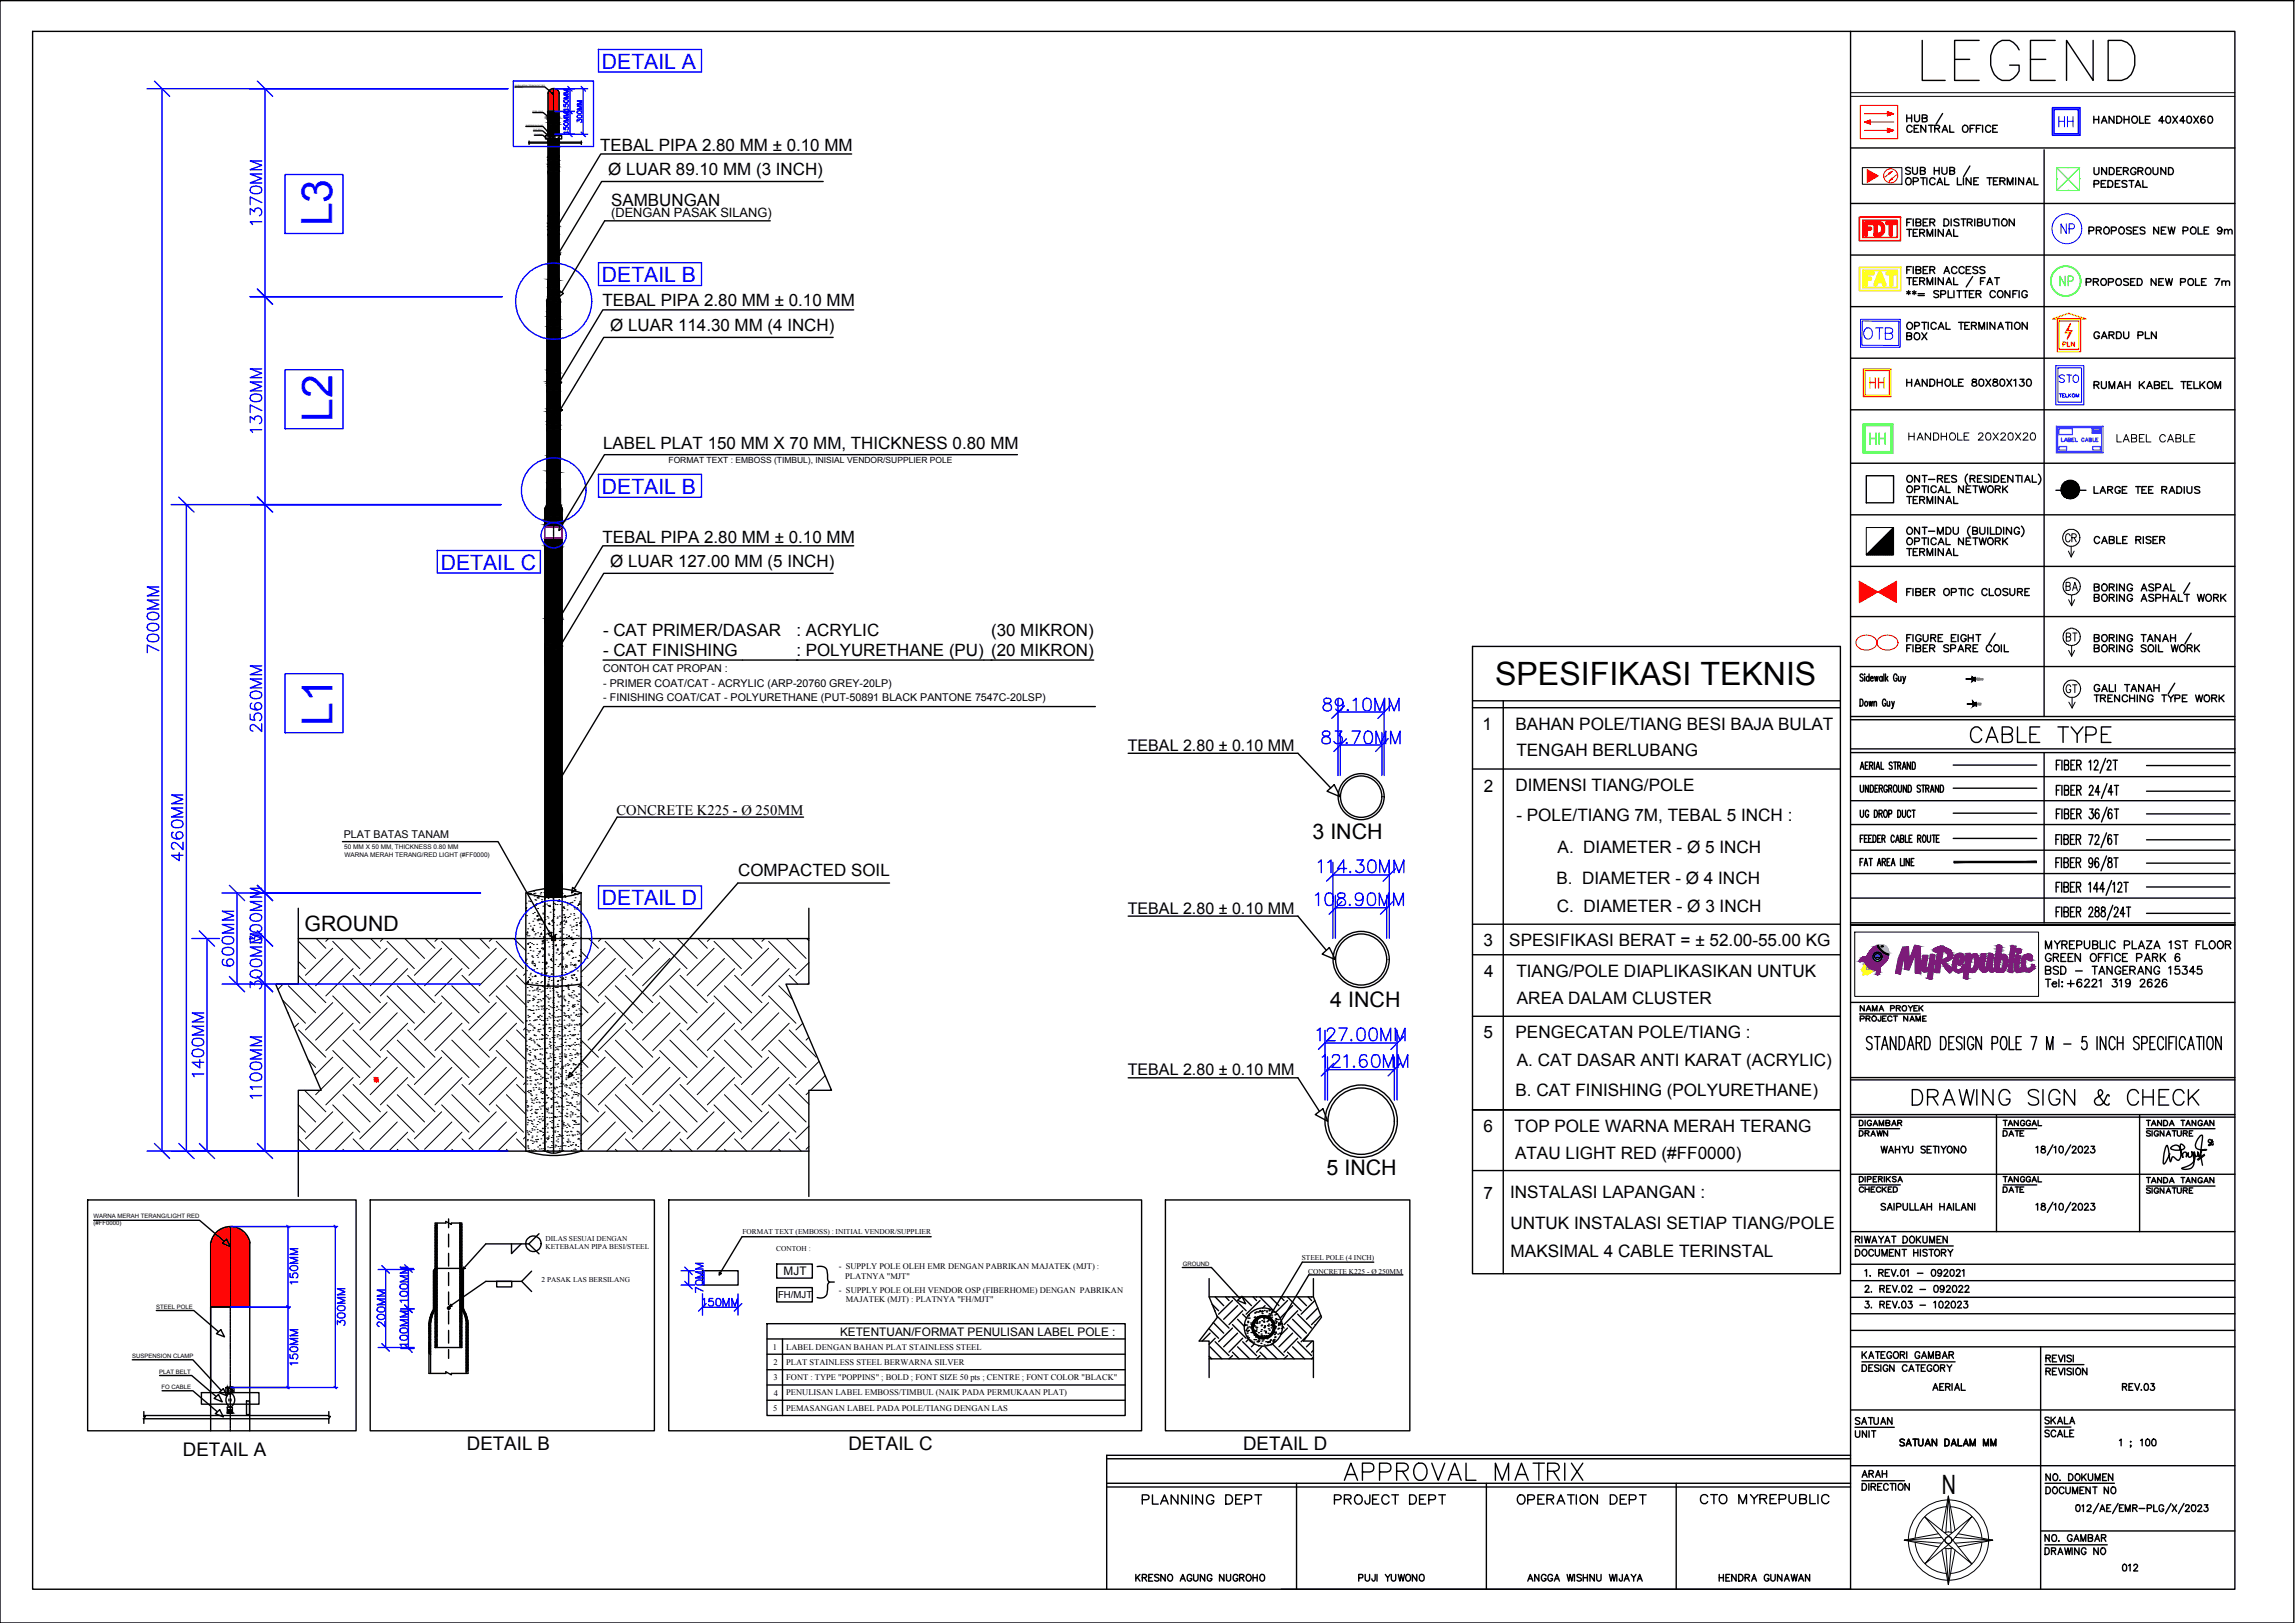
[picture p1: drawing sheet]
<svg xmlns="http://www.w3.org/2000/svg" width="420mm" height="297mm" viewBox="0 0 420 297" stroke-linecap="round" stroke-linejoin="round" font-family="sans-serif">
<defs><g id="words">
<text font-size="11.9" x="350.7" y="15.9">LEGEND</text>
<g font-size="7.8" fill="#00f">
<text x="60.8" y="41.4" transform="rotate(-90 60.8 41.4)">L3</text>
<text x="60.9" y="77.2" transform="rotate(-90 60.9 77.2)">L2</text>
<text x="60.9" y="132.8" transform="rotate(-90 60.9 132.8)">L1</text>
</g>
<g font-size="6.2">
<text x="359.5" y="137.2">CABLE TYPE</text>
<text x="348.9" y="203.6">DRAWING SIGN &amp; CHECK</text>
<text x="244.8" y="272">APPROVAL MATRIX</text>
</g>
<text font-size="5.9" x="273.7" y="125.3">SPESIFIKASI TEKNIS</text>
<g font-size="5.3" fill="#00f">
<text x="48.7" y="42.3" transform="rotate(-90 48.7 42.3)">1370MM</text>
<text x="48.7" y="80.4" transform="rotate(-90 48.7 80.4)">1370MM</text>
<text x="30" y="120.6" transform="rotate(-90 30 120.6)">7000MM</text>
<text x="240.9" y="131.2">89.10MM</text>
<text x="48.7" y="135.1" transform="rotate(-90 48.7 135.1)">2560MM</text>
<text x="240.9" y="137.2">83.70MM</text>
<text x="240.2" y="160.9">114.30MM</text>
<text x="239.5" y="166.9">108.90MM</text>
<text x="48.7" y="173.9" transform="rotate(-90 48.7 173.9)">300MM</text>
<text x="43.7" y="178.2" transform="rotate(-90 43.7 178.2)">600MM</text>
<text x="48.7" y="182" transform="rotate(-90 48.7 182)">300MM</text>
<text x="239.9" y="191.6">127.00MM</text>
<text x="240.9" y="196.5">121.60MM</text>
<text x="38.1" y="198.3" transform="rotate(-90 38.1 198.3)">1400MM</text>
<text x="48.7" y="202.1" transform="rotate(-90 48.7 202.1)">1100MM</text>
</g>
<text font-size="5.3" fill="#f00" x="340.4" y="44.1">FDT</text>
<text font-size="5.3" fill="#ffbf00" x="340.4" y="53.3">FAT</text>
<text font-size="5.3" fill="#ff7f00" x="341.1" y="72.3">HH</text>
<text font-size="5.3" fill="#0f0" x="341.1" y="82.5">HH</text>
<g font-size="4.9" fill="#00f">
<text x="375.7" y="24.3">HH</text>
<text x="376.1" y="44.1">NP</text>
<text x="340.1" y="63.1">OTB</text>
<text x="34.2" y="158.7" transform="rotate(-90 34.2 158.7)">4260MM</text>
</g>
<text font-size="4.9" fill="#0f0" x="376.1" y="53.6">NP</text>
<g font-size="4.9">
<text x="376.8" y="100.5">CR</text>
<text x="355.5" y="273.5">N</text>
<text x="207.8" y="276.6">PLANNING DEPT</text>
<text x="243.1" y="276.6">PROJECT DEPT</text>
<text x="276.6" y="276.6">OPERATION DEPT</text>
<text x="310.1" y="276.6">CTO MYREPUBLIC</text>
</g>
<g font-size="4.4">
<text x="347.8" y="63.5">BOX</text>
<text x="377.1" y="109.4">BA</text>
<text x="377.1" y="118.5">BT</text>
<text x="377.1" y="128.1">GT</text>
<text x="339.7" y="271.6">ARAH</text>
</g>
<g font-size="4.4" fill="#00f">
<text x="375.7" y="71.3">STO</text>
<text x="55.4" y="236.4" transform="rotate(-90 55.4 236.4)">150MM</text>
<text x="75.5" y="239.5" transform="rotate(-90 75.5 239.5)">100MM</text>
<text x="129.5" y="237.8" transform="rotate(-90 129.5 237.8)">70MM</text>
<text x="64.2" y="243.8" transform="rotate(-90 64.2 243.8)">300MM</text>
<text x="71.3" y="244.1" transform="rotate(-90 71.3 244.1)">200MM</text>
<text x="127.4" y="240.2">150MM</text>
<text x="55.4" y="251.2" transform="rotate(-90 55.4 251.2)">150MM</text>
<text x="75.5" y="247.6" transform="rotate(-90 75.5 247.6)">100MM</text>
</g>
<g font-size="4">
<text x="382.1" y="63.1">GARDU PLN</text>
<text x="339" y="209.2">DRAWN</text>
<text x="365.5" y="209.2">DATE</text>
<text x="365.5" y="219.4">DATE</text>
<text x="338.3" y="261.8">SATUAN</text>
<text x="373.2" y="261.8">SKALA</text>
<text x="338.3" y="264.2">UNIT</text>
<text x="387.3" y="288.6">012</text>
</g>
<g font-size="3.9" fill="#00f">
<text x="110.2" y="12.6">DETAIL A</text>
<text x="110.2" y="51.7">DETAIL B</text>
<text x="110.2" y="90.4">DETAIL B</text>
<text x="80.7" y="104.3">DETAIL C</text>
<text x="110.2" y="165.7">DETAIL D</text>
</g>
<g font-size="3.9">
<text x="240.3" y="153.5">3 INCH</text>
<text x="55.8" y="170.3">GROUND</text>
<text x="243.5" y="184.3">4 INCH</text>
<text x="242.9" y="215">5 INCH</text>
</g>
<text font-size="3.5" fill="#ff7f00" x="376.4" y="64.6">PLN</text>
<g font-size="3.4">
<text x="33.5" y="266.5">DETAIL A</text>
<text x="85.5" y="265.4">DETAIL B</text>
<text x="155.3" y="265.3">DETAIL C</text>
<text x="227.6" y="265.4">DETAIL D</text>
</g>
<g font-size="3.1">
<text x="109.9" y="27.6">TEBAL PIPA 2.80 MM ± 0.10 MM</text>
<text x="111.3" y="32">Ø LUAR 89.10 MM (3 INCH)</text>
<text x="111.9" y="37.7">SAMBUNGAN</text>
<text x="110.3" y="56.1">TEBAL PIPA 2.80 MM ± 0.10 MM</text>
<text x="111.7" y="60.5">Ø LUAR 114.30 MM (4 INCH)</text>
<text x="110.4" y="82.2">LABEL PLAT 150 MM X 70 MM, THICKNESS 0.80 MM</text>
<text x="110.3" y="99.3">TEBAL PIPA 2.80 MM ± 0.10 MM</text>
<text x="111.7" y="103.7">Ø LUAR 127.00 MM (5 INCH)</text>
<text x="110.4" y="116.4">- CAT PRIMER/DASAR</text>
<text x="145.8" y="116.4">: ACRYLIC</text>
<text x="181.4" y="116.4">(30 MIKRON)</text>
<text x="110.4" y="120.1">- CAT FINISHING</text>
<text x="145.8" y="120.1">: POLYURETHANE (PU) (20 MIKRON)</text>
<text x="271.4" y="133.6">1</text>
<text x="277.5" y="133.6">BAHAN POLE/TIANG BESI BAJA BULAT</text>
<text x="277.6" y="138.4">TENGAH BERLUBANG</text>
<text x="271.7" y="144.9">2</text>
<text x="277.5" y="144.9">DIMENSI TIANG/POLE</text>
<text x="277.6" y="150.2">- POLE/TIANG 7M, TEBAL 5 INCH :</text>
<text x="135.1" y="160.4">COMPACTED SOIL</text>
<text x="284.9" y="161.8">B. DIAMETER - Ø 4 INCH</text>
<text x="285.2" y="156.2">A. DIAMETER - Ø 5 INCH</text>
<text x="285" y="166.9">C. DIAMETER - Ø 3 INCH</text>
<text x="271.6" y="173.2">3</text>
<text x="276.3" y="173.2">SPESIFIKASI BERAT = ± 52.00-55.00 KG</text>
<text x="271.7" y="178.9">4</text>
<text x="277.6" y="178.8">TIANG/POLE DIAPLIKASIKAN UNTUK</text>
<text x="277.7" y="183.7">AREA DALAM CLUSTER</text>
<text x="271.6" y="190.1">5</text>
<text x="277.5" y="190.1">PENGECATAN POLE/TIANG :</text>
<text x="277.7" y="195.1">A. CAT DASAR ANTI KARAT (ACRYLIC)</text>
<text x="277.5" y="200.6">B. CAT FINISHING (POLYURETHANE)</text>
<text x="271.6" y="207.2">6</text>
<text x="277.3" y="207.2">TOP POLE WARNA MERAH TERANG</text>
<text x="277.4" y="212.2">ATAU LIGHT RED (#FF0000)</text>
<text x="271.6" y="219.4">7</text>
<text x="276.5" y="219.3">INSTALASI LAPANGAN :</text>
<text x="276.5" y="224.9">UNTUK INSTALASI SETIAP TIANG/POLE</text>
<text x="276.6" y="230.1">MAKSIMAL 4 CABLE TERINSTAL</text>
</g>
<text font-size="3.1" fill="#808080" x="360.9" y="130.2">6M</text>
<g font-size="2.9">
<text x="206.5" y="137.4">TEBAL 2.80 ± 0.10 MM</text>
<text x="206.5" y="167.2">TEBAL 2.80 ± 0.10 MM</text>
<text x="206.5" y="196.8">TEBAL 2.80 ± 0.10 MM</text>
</g>
<text font-size="2.7" x="112.9" y="149.2">CONCRETE K225 - Ø 250MM</text>
<text font-size="2.4" x="111.9" y="39.7">(DENGAN PASAK SILANG)</text>
<g font-size="2.2">
<text x="143.5" y="233.4">MJT</text>
<text x="153.8" y="244.5">KETENTUAN/FORMAT PENULISAN LABEL POLE :</text>
</g>
<g font-size="2">
<text x="110.4" y="123">CONTOH CAT PROPAN :</text>
<text x="110.4" y="125.7">- PRIMER COAT/CAT - ACRYLIC (ARP-20760 GREY-20LP)</text>
<text x="110.4" y="128.3">- FINISHING COAT/CAT - POLYURETHANE (PUT-50891 BLACK PANTONE 7547C-20LSP)</text>
<text x="62.9" y="153.4">PLAT BATAS TANAM</text>
</g>
<text font-size="1.8" x="142.5" y="237.6">FH/MJT</text>
<g font-size="1.6">
<text x="122.4" y="84.7">FORMAT TEXT : EMBOSS (TIMBUL), INISIAL VENDOR/SUPPLIER POLE</text>
<text x="153.5" y="232.3">- SUPPLY POLE OLEH EMR DENGAN PABRIKAN MAJATEK (MJT) :</text>
<text x="153.6" y="236.6">- SUPPLY POLE OLEH VENDOR OSP (FIBERHOME) DENGAN PABRIKAN</text>
<text x="154.8" y="234">PLATNYA &quot;MJT&quot;</text>
<text x="154.8" y="238.4">MAJATEK (MJT) : PLATNYA &quot;FH/MJT&quot;</text>
<text x="141.5" y="247">1</text>
<text x="141.6" y="249.8">2</text>
<text x="143.9" y="247">LABEL DENGAN BAHAN PLAT STAINLESS STEEL</text>
<text x="143.9" y="249.9">PLAT STAINLESS STEEL BERWARNA SILVER</text>
<text x="141.6" y="252.6">3</text>
<text x="141.6" y="255.4">4</text>
<text x="143.9" y="252.6">FONT : TYPE &quot;POPPINS&quot; ; BOLD ; FONT SIZE 50 pts ; CENTRE ; FONT COLOR &quot;BLACK&quot;</text>
<text x="143.9" y="255.4">PENULISAN LABEL EMBOSS/TIMBUL (NAIK PADA PERMUKAAN PLAT)</text>
<text x="141.6" y="258.2">5</text>
<text x="143.9" y="258.2">PEMASANGAN LABEL PADA POLE/TIANG DENGAN LAS</text>
</g>
<g font-size="1.3">
<text x="99.9" y="227.1">DILAS SESUAI DENGAN</text>
<text x="135.9" y="225.9">FORMAT TEXT (EMBOSS) : INITIAL VENDOR/SUPPLIER</text>
<text x="99.9" y="228.7">KETEBALAN PIPA BESI/STEEL</text>
<text x="142.1" y="229">CONTOH :</text>
<text x="238.3" y="230.6">STEEL POLE (4 INCH)</text>
<text x="239.5" y="233.2">CONCRETE K225 - Ø 250MM</text>
<text x="99.1" y="234.7">2 PASAK LAS BERSILANG</text>
</g>
<g font-size="1.2">
<text x="63" y="155.4">50 MM X 50 MM, THICKNESS 0.80 MM</text>
<text x="63.1" y="156.8">WARNA MERAH TERANG/RED LIGHT (#FF0000)</text>
</g>
<g font-size="1.1">
<text x="17.1" y="224.3">(#FF0000)</text>
<text x="17.1" y="223">WARNA MERAH TERANG/LIGHT RED</text>
<text x="216.5" y="231.7">GROUND</text>
<text x="28.6" y="239.6">STEEL POLE</text>
<text x="24.2" y="248.6">SUSPENSION CLAMP</text>
<text x="29.1" y="251.5">PLAT BELT</text>
<text x="29.6" y="254.2">FO CABLE</text>
</g>
<g font-size=".3">
<text x="94.2" y="16.2">(#FF0000)</text>
<text x="94.3" y="15.8">WARNA MERAH TERANG/LIGHT RED</text>
<text x="96.3" y="23.1">SUSPENSION CLAMP</text>
<text x="97.5" y="20.5">STEEL POLE</text>
<text x="97.7" y="23.9">PLAT BELT</text>
<text x="97.8" y="24.7">FO CABLE</text>
</g>
</g></defs>
<!-- layer: 0 -->
<g fill="none" stroke="#000" stroke-width=".25">
<path d="M0 .1h419.9v296.9h-419.9zM6 5.7h403.2v285.2h-403.2zM94.3 15.9h5.4l1.3 1.1M100.3 17.1v40h2.1v-40M100.3 17a1.04 1.04 0 0 1 1.1-.8 1.04 1.04 0 0 1 1 .8M100.9 17.1l.2-.2 .2 .4zM101.3 16.2v.5M101.3 16.8v.5M101.3 17.5v.5M101.3 18.1v.5M101.3 18.7v.5M101.3 19.3v.5"/>
<path d="M101.3 20v.5M338.8 5.7v285.2M96.3 23.1h3.1l1.5 1.7M96.9 26.1v.1M96.9 26h9.5M96.9 26.2h9.5M96.9 25.8v.3M96.9 26.2v.2M97.5 20.6h1.9l1.3 1.1M97.7 23.9h1.7l1.2 1.1M97.8 24.8h1.6l1.3 1.1M99.9 24.8h2.9v.6h-2.9z"/>
<path d="M100.3 20.4h2.1M100.5 25.1l.3-.2 .1 .4zM100.6 25.9l.2-.2 .2 .4zM100.6 21.8l.2-.2 .2 .4zM101 24.6l.2 .4-.4-.2zM101.1 24.6h.5v.2h-.5zM101.2 25.9h.1zM101.2 25.6h.3v.3h-.3zM101.2 25.8l.1 .1zM101.2 25.9l.3-.1-.3 .1M101.2 24.9l.2-.1 .2 .2v.4l-.2 .2-.2-.2zM101.3 25.8h.1"/>
<path d="M101.3 25.8h.1zM101.3 25.2v.1M101.4 25.8h.1M101.3 25.8l.2 .1zM101.3 25.9h.2zM101.3 20.6v.5M101.3 21.2v.5M101.3 21.9v.5M101.3 22.5v.5M101.3 23.1v.6M101.3 23.8v.5M101.3 24.4v.5"/>
<path d="M101.3 25v.6M101.3 25.7v.5M101.3 26.3v.5M101.3 26.9v.5M101.3 27.5v.6M101.3 28.2v.5M101.3 28.8v.5M101.3 29.4v.6M101.3 30.1v.5M101.3 30.7v.5M101.3 31.4v.5M101.3 32v.5"/>
<path d="M101.3 32.6v.5M101.3 33.3v.4M101.3 33.9v.5M101.3 34.5v.5M101.3 35.1v.5M101.3 35.8v.5M101.3 36.4v.5M101.3 37v.5M101.3 37.7v.5M101.3 38.3v.5M101.3 38.9v.5M101.3 39.6v.5"/>
<path d="M101.4 25.8l.1 .1-.1-.1M101.4 25.2v.1M102.2 25.3h.2v.7h-.2zM106.4 26.1v.1M106.4 25.8v.3M106.4 26.2v.2M150.7 33.2h-40.5l-7.9 13.1M155.9 28.2h-45.9l-7.9 13.1M338.8 27.1h70.4M338.8 37.2h70.4M349 32.7a.61 .61 0 0 1 1 .4 .61 .61 0 0 1-.8 .7l-.3-.5zM349.1 21v1.3"/>
<path d="M349.1 21.6h.9M349.8 30.8a.53 .53 0 0 0-.9 .1l.2 .3 .5 .2 .2 .3a.62 .62 0 0 1-.9 0M350 21v1.3M350.1 23.2a.56 .56 0 0 0-.9-.1 .56 .56 0 0 0 0 .8l.3 .3h.3l.3-.3M350.1 30.6v.9l.4 .4 .5-.2v-1.1M350.3 33.2h.6l.2-.1 .1-.3-.3-.3h-.6v1.3M350.4 23.5h.5M350.5 21l.1 1.1 .3 .2 .4-.2 .1-.2v-.9M351.3 22.9h-.9v1.3h.9M351.6 31.2h.7l.2-.3-.4-.3h-.5v1.3l.8-.1 .1-.3-.4-.3M351.6 32.5h.9M351.9 21.6h.8l.1-.4-.9-.2v1.3l.9-.1v-.5l-.3-.1"/>
<path d="M352.1 32.5v1.3M352.6 22.9v1.3l-.9-1.3v1.3M352.8 32.5v1.3M353.1 22.9h.8M353.5 22.9v1.3M354.1 30.6v1.3M354.1 31.2h.9M354.2 23.5l.8-.1v-.3l-.8-.2v1.3M354.2 32.8a.56 .56 0 0 0-.8-.1 .56 .56 0 0 0 0 .8l.3 .3h.4l.1-.3M354.6 33.8l.5-1.3 .5 1.3M354.7 23.5l.4 .7M354.8 33.4h.7"/>
<path d="M355 30.6v1.3M355.5 30.6v.9l.4 .4 .5-.2v-1.1M355.6 24.2l.5-1.3 .5 1.3M355.6 20.8l-1.1 1.9M355.8 23.8h.6M356 32.5v1.3h.8M357 22.9v1.3h.7M357 31.2h.7l.1-.3-.3-.3h-.5v1.3l.8-.1v-.3l-.3-.3M358.4 32.5v1.3h.7M359.4 23.1a.6 .6 0 0 1 .9 .1 .6 .6 0 0 1-.1 .8 .6 .6 0 0 1-.9-.1 .6 .6 0 0 1 .1-.8zM359.5 32.5v1.3M360.6 30.4l-1.1 1.9"/>
<path d="M360.7 23.5h.5M360.8 32.5v1.3l-.8-1.3v1.3M361.4 33.1h.5M361.5 22.9h-.8v1.3M361.8 23.5h.5M362.2 32.5h-.8v1.3h.8M362.7 22.9h-.9v1.3M363 22.9v1.3M363.8 32.5h.9M364.2 32.5v1.3M364.4 23.2a.53 .53 0 0 0-.7-.2 .53 .53 0 0 0-.2 .7 .48 .48 0 0 0 .4 .5 .48 .48 0 0 0 .5-.3M364.8 23.5h.5"/>
<path d="M365 33.1h.5M365.7 22.9h-.9v1.3h.9M365.8 32.5h-.8v1.3h.8M366.1 33.1h.8l.2-.3-.4-.3h-.6v1.3M366.6 33.1l.5 .7M367.5 33.8v-1.3l.5 1.3 .5-1.3v1.3M369 32.5v1.3M370.5 32.5v1.3l-.9-1.3v1.3M371 33.8l.5-1.3 .5 1.3M371.1 33.4h.7M372.4 32.5v1.3h.7M374.2 27.4v103.7"/>
<path d="M383.3 21.3v1.2M383.3 21.9h.9M383.4 30.7v.9a.46 .46 0 0 0 .4 .4 .46 .46 0 0 0 .5-.4v-.9M383.4 33.7l.7-.1 .2-.3-.2-.2-.7-.1v1.3M384.2 21.3v1.2M384.7 33.6h.5M384.7 22.5l.5-1.2 .5 1.2M384.9 22.1h.6M385.5 33h-.8v1.3h.8M385.7 30.7v1.2l-.9-1.2v1.2M385.9 33h.5a.65 .65 0 0 1 .4 .7 .65 .65 0 0 1-.4 .6h-.5zM386.2 30.7h.4a.68 .68 0 0 1 .5 .6 .68 .68 0 0 1-.5 .6h-.4z"/>
<path d="M387 21.3v1.2l-.9-1.2v1.2M387.3 33.6h.5M387.5 21.3h.5a.66 .66 0 0 1 .5 .6 .66 .66 0 0 1-.5 .6h-.5zM387.5 31.3h.5M388.1 33h-.8v1.3h.8M388.4 30.7h-.9v1.2h.9M388.7 31.3l.8-.1 .1-.3-.3-.2h-.6v1.2M388.9 21.9h.9M388.9 21.3v1.2M389.2 31.3l.4 .6M389.4 33.2l-.4-.2-.5 .2v.3l.6 .2 .3 .2v.2l-.4 .2-.5-.2M389.8 33h.9"/>
<path d="M389.8 21.3v1.2M390.2 33v1.3M390.4 21.4a.59 .59 0 0 1 1 .4 .59 .59 0 0 1-.9 .7l-.2-.5zM390.9 34.3l.5-1.3 .5 1.3M391 31a.57 .57 0 0 0-.9-.1 .57 .57 0 0 0 .1 .9l.3 .1h.4l.1-.4h-.3M391.1 33.9h.7M391.4 31.3l.9-.1v-.4l-.9-.1v1.2M391.7 21.3v1.2h.8M391.9 31.3l.4 .6M392.3 33v1.3h.8M392.8 21.9h.5M392.9 30.9a.6 .6 0 0 1 .9 .1 .6 .6 0 0 1-.3 .9 .61 .61 0 0 1-.7-.2 .61 .61 0 0 1 .1-.8z"/>
<path d="M393.6 21.3h-.8v1.2h.8M394.2 30.7v.9l.3 .3a.38 .38 0 0 0 .6-.3v-.9M396.2 22.1h-1l.7-.8v1.2M396.5 30.7v1.2l-.9-1.2v1.2M396.7 21.3h.3a.68 .68 0 0 1 .4 .7 .68 .68 0 0 1-.5 .5 .79 .79 0 0 1-.2-1.2zM397 30.7a.71 .71 0 0 1 .8 .3 .71 .71 0 0 1 0 .8l-.2 .1h-.6zM397.8 21.3l.9 1.2M398.7 21.3l-.9 1.2M400 22.1h-.9l.6-.8v1.2M400.5 21.3a.64 .64 0 0 1 .8 .5 .64 .64 0 0 1-.4 .7h-.2a.83 .83 0 0 1-.2-1.2zM401.6 21.3l.9 1.2M402.5 21.3l-.9 1.2"/>
<path d="M403.6 21.4v-.1a.64 .64 0 0 0-.8 .5 .64 .64 0 0 0 .5 .7 .41 .41 0 0 0 .4-.3 .41 .41 0 0 0-.4-.5 .41 .41 0 0 0-.4 .4M404.4 21.3a.64 .64 0 0 1 .8 .5 .64 .64 0 0 1-.5 .7h-.1a.83 .83 0 0 1-.2-1.2zM100.1 55.3v39.8h2.5v-39.8M101.3 40.2v.5M101.3 40.8v.5M101.3 41.4v.5M101.3 42.1v.5M101.3 42.7v.5M101.3 43.3v.5M101.3 44v.5M101.3 44.6v.5M101.3 45.2v.5"/>
<path d="M101.3 45.9v.5M101.3 46.5v.5M101.3 47.1v.6M101.3 47.7v.5M101.3 48.4v.5M101.3 49v.5M101.3 49.6v.6M101.3 50.3v.5M101.3 50.9v.5M101.3 51.5v.6M101.3 52.2v.5M101.3 52.8v.5"/>
<path d="M101.3 53.5v.5M101.3 54.1v.5M101.3 54.7v.5M101.3 55.3v.5M101.3 56v.5M101.3 56.6v.5M101.3 57.2v.5M101.3 57.9v.5M101.3 58.5v.5M101.3 59.1v.5M101.3 59.8v.5M101.8 41l.6 .5-.8 .6z"/>
<path d="M101.9 46.1l.7 .5-.8 .5zM102.5 54.9l-.1-.6v-2.8h-2.1v2.8l-.2 1M102.5 53.3l.6 .4-.7 .6zM102.6 54.9v.4M141 40.4h-30.3l-7.8 13.1M156.3 56.7h-45.9l-7.9 13.1M338.8 56.1h70.4M338.8 46.7h70.4M349.1 50.8h.9M349.1 53.4l.6 .3M349.1 42h.9M349.7 53.4l-.6 .3"/>
<path d="M349.9 48.8h-.8v1.3M349.9 40.1h-.8v1.2M350.1 53.4l.7 .3M350.3 40.1v1.2M350.3 48.8v1.3M350.3 51.5h.5M350.3 42.6h.5M350.4 53.2v.7M350.8 49.4l.7-.1 .2-.2-.4-.3h-.5v1.3l.8-.2 .1-.3-.4-.2M350.8 40.7l.8-.1 .1-.3-.4-.2h-.5v1.2h.7l.2-.4-.4-.2M350.8 53.4l-.7 .3M351.1 50.8h-.8v1.3h.8"/>
<path d="M351.1 42h-.8v1.3h.8M351.2 53.7h1.1M351.2 54.1h1.1M351.5 51.5l.8-.2v-.3l-.8-.2v1.3M351.5 42.6l.8-.1v-.4l-.8-.1v1.3M351.9 51.5l.4 .6M351.9 42.6l.4 .7M352.1 49.4h.5M352.1 40.7h.5M352.8 52.1v-1.3l.5 1.3 .5-1.3v1.3M352.8 43.3v-1.3l.5 1.3 .5-1.3v1.3M352.9 48.8h-.8v1.3h.8"/>
<path d="M352.9 40.1h-.8v1.2h.8M353.3 49.4l.8-.1 .1-.4-.9-.1v1.3M353.3 40.7l.9-.1v-.4l-.9-.1v1.2M353.8 49.4l.4 .7M353.8 40.7l.4 .6M354.3 42v1.3M354.3 50.8v1.3M354.9 53.4l-.3-.2-.6 .2 .1 .2 .7 .4 .1 .3-.1 .1a.6 .6 0 0 1-.8-.1M355 59.8h.7M355.3 53.9l.9-.2v-.4l-.9-.1v1.3M355.8 50.8v1.3l-1-1.3v1.3M355.8 42v1.3l-1-1.3v1.3"/>
<path d="M355.9 50.1l.5-1.3 .5 1.3M355.9 40.1a.71 .71 0 0 1 .8 .3 .71 .71 0 0 1 0 .8l-.2 .1h-.6zM356.1 49.6h.6M356.3 59v1.3h.7M356.3 52.1l.5-1.3 .5 1.3M356.3 43.3l.5-1.3 .5 1.3M356.4 51.7h.7M356.4 42.8h.7M356.7 53.2v1.3h.7M357.2 40.1v1.2M357.7 50.8v1.3h.7M357.7 42v1.3h.7"/>
<path d="M357.7 53.2v1.3M358.3 49.1a.51 .51 0 0 0-.6-.3 .51 .51 0 0 0-.4 .5 .59 .59 0 0 0 .6 .8l.4-.3M358.3 53.2h.9M358.6 59h.9M358.6 40.3a.52 .52 0 0 0-.5-.2 .52 .52 0 0 0-.4 .3l.8 .4 .1 .2v.2l-.3 .1-.6-.1M358.7 53.2v1.3M359 59v1.3M359 40.1h.9M359.4 53.2h.9M359.5 40.1v1.2M359.6 49.1a.48 .48 0 0 0-.6-.3 .48 .48 0 0 0-.4 .5 .59 .59 0 0 0 .7 .8l.3-.3M359.7 59.6h.5"/>
<path d="M359.8 53.2v1.3M360 49.4h.5M360.2 40.7l.8-.1v-.4l-.8-.1v1.2M360.6 59h-.9v1.3h.9M360.6 53.8h.5M360.6 40.7l.5 .6M360.8 48.8h-.8v1.3h.8M360.9 59.6l.8-.1 .1-.4-.9-.1v1.3M361.1 50.6l-1.1 1.9M361.4 53.2h-.8v1.3h.8M361.4 59.6l.4 .7M361.5 40.1v1.2"/>
<path d="M361.8 53.8l.7-.1 .2-.2-.2-.3h-.7v1.3M362 40.7l.8-.1 .1-.3-.3-.2h-.6v1.2h.8l.1-.4-.3-.2M362.1 49a.53 .53 0 0 0-.9 .1l.2 .2 .5 .2 .2 .4a.62 .62 0 0 1-.9 0M362.2 53.8l.5 .7M362.6 51.5h.5M363.4 49l-.3-.2a.44 .44 0 0 0-.6 .3l.9 .6v.2l-.3 .2-.6-.2M363.4 40.1v.9a.46 .46 0 0 0 .4 .3 .46 .46 0 0 0 .5-.3v-.9M363.4 50.8h-.8v1.3M363.8 52.1l.5-1.3 .5 1.3M363.8 59v1.3M363.9 51.7h.7M364.8 40.1h.9"/>
<path d="M365.2 50.8h.9M365.2 59v1.3l-.9-1.3v1.3M365.2 40.1v1.2M365.3 53.5a.54 .54 0 0 0-.7-.3 .54 .54 0 0 0-.3 .8 .51 .51 0 0 0 .4 .5 .51 .51 0 0 0 .6-.3M365.6 50.8v1.3M365.8 53.4a.58 .58 0 0 1 .9 .4 .58 .58 0 0 1-.9 .5l-.1-.3zM365.9 59.8h.7M365.9 40.1v1.2M366.6 40.3a.6 .6 0 0 1 .9 .1 .6 .6 0 0 1-.3 .9 .61 .61 0 0 1-.7-.2 .61 .61 0 0 1 .1-.8zM367.2 59h.8M367.6 59v1.3M368 53.2v1.3l-.9-1.3v1.3"/>
<path d="M368.3 59v1.3M368.5 53.8h.5M368.8 40.1v1.2l-1-1.2v1.2M368.9 59.2l.3-.2a.61 .61 0 0 1 .7 .7 .61 .61 0 0 1-.8 .5l-.3-.4zM369.3 53.2h-.8v1.3M369.7 53.2v1.3M371.1 59v1.3l-.9-1.3v1.3M371.1 53.5a.54 .54 0 0 0-.7-.3 .54 .54 0 0 0-.2 .8 .49 .49 0 0 0 .4 .5 .49 .49 0 0 0 .5-.5h-.3M381.9 51.6h.8l.1-.4-.1-.2h-.8v1.2M382.4 42.2l.9-.1v-.4l-.9-.1v1.2M383.2 51.6l.8-.1 .2-.3-.2-.2h-.8v1.2M383.7 51.6l.5 .6"/>
<path d="M383.8 42.1h.8v-.4l-.8-.1v1.2M384.3 42.1l.4 .7M384.7 51.2a.56 .56 0 0 1 .8 0 .56 .56 0 0 1 0 .8 .56 .56 0 0 1-.8 .1l-.1-.3zM385.2 41.9a.6 .6 0 0 1 1 0 .6 .6 0 0 1-.4 .9h-.4l-.2-.3zM386 51.6h.8l.1-.4-.1-.2h-.8v1.2M386.5 42.2l.9-.1v-.4l-.9-.1v1.2M387.5 51.2a.56 .56 0 0 1 .7 0 .56 .56 0 0 1 0 .8 .56 .56 0 0 1-.7 .1l-.2-.3zM388 41.8a.6 .6 0 0 1 .9 .1 .6 .6 0 0 1-.2 .9 .61 .61 0 0 1-.8-.3 .61 .61 0 0 1 .1-.7zM389.7 51.2l-.4-.2-.5 .2v.2l.8 .4 .1 .3-.1 .1h-.5l-.3-.1M390.1 51.6h.5M390.2 41.8a.5 .5 0 0 0-.9 .1l.1 .2 .7 .2 .1 .2v.2l-.3 .1-.6-.1M390.6 42.1h.5"/>
<path d="M390.9 51h-.8v1.2h.8M391.3 51h.4a.63 .63 0 0 1 .5 .6 .63 .63 0 0 1-.5 .6h-.4zM391.4 41.6h-.8v1.2h.8M392.7 41.8a.5 .5 0 0 0-.9 .1l.1 .2 .7 .2 .1 .2v.2l-.3 .1-.6-.1M394.7 51v1.2l-.9-1.2v1.2M395.2 41.6v1.2l-.9-1.2v1.2M395.2 51.6h.5M395.7 42.1h.5M396.1 51h-.9v1.2h.9M396.5 51l.3 1.2 .3-1.2 .3 1.2 .3-1.2M396.5 41.6h-.8v1.2h.8M396.9 41.6l.4 1.2 .3-1.2 .3 1.2 .3-1.2"/>
<path d="M399.2 51.6h.8l.1-.2-.1-.3-.8-.1v1.2M399.7 42.2l.8-.1v-.4l-.8-.1v1.2M402 51v1.2h.7M402.4 41.6v1.2h.8M403.1 51.6h.5M403.5 42.1h.5M403.9 51h-.8v1.2h.8M404.4 41.6h-.9v1.2h.9M405.5 51h.9l-.7 1.2M406.8 42a.4 .4 0 0 1-.5 .4 .4 .4 0 0 1-.3-.5 .4 .4 0 0 1 .6-.3 .64 .64 0 0 1 .2 .8 .64 .64 0 0 1-.7 .4l-.1-.1M406.8 51.6l.3-.2 .3 .1 .1 .7M406.8 51.4v.8"/>
<path d="M407.2 42.2l.3-.2 .4 .1v.7M407.2 42v.8M407.5 51.6l.3-.2 .3 .1 .1 .7M407.9 42.2l.4-.2 .3 .1v.7M101.3 60.4v.5M101.3 61v.5M101.3 61.7v.4M101.3 62.3v.5M101.3 62.9v.5M101.3 63.5v.5M101.3 64.2v.5M101.3 64.8v.5"/>
<path d="M101.3 65.4v.5M101.3 66.1v.5M101.3 66.7v.5M101.3 67.3v.5M101.3 68v.5M101.3 68.6v.5M101.3 69.2v.5M101.3 69.8v.5M101.3 70.5v.5M101.3 71.1v.5M101.3 71.7v.5M101.3 72.4v.5"/>
<path d="M101.3 73v.5M101.3 73.6v.6M101.3 74.3v.5M101.3 74.9v.5M101.3 75.6v.5M101.3 76.2v.5M101.3 76.8v.5M101.3 77.4v.5M101.3 78v.6M101.3 78.7v.5M101.3 79.3v.5M101.3 80v.5"/>
<path d="M102.2 69.6l.6 .4-.8 .6zM102.3 74.6l.7 .4-.8 .6zM152.5 61.8h-42l-7.8 13M338.8 75h70.4M338.8 65.6h70.4M349.1 69.4v1.3M349.1 70h.9M350 69.4v1.3M350.5 70.7l.5-1.3 .5 1.3M350.7 70.3h.6M352.8 69.4v1.3l-.9-1.3v1.3M353.3 69.4h.5a.68 .68 0 0 1 .4 .6 .68 .68 0 0 1-.4 .7h-.5z"/>
<path d="M354.7 70h.9M354.7 69.4v1.3M354.8 60.3l.6-1.3 .5 1.3M355.6 69.4v1.3M356.3 69.5a.6 .6 0 0 1 .8 .5 .6 .6 0 0 1-.8 .6l-.2-.4v-.3zM357.5 69.4v1.3h.8M358.6 70h.5M359.4 69.4h-.8v1.3h.8M361.1 69.5v.3l.6 .2a.34 .34 0 0 1 .1 .6l-.5 .1-.3-.3a.37 .37 0 0 1 .4-.4l.4-.2v-.3zM362.3 60.3v-1.3l.5 1.3 .5-1.3v1.3M362.5 69.5l.3-.1a.68 .68 0 0 1 .4 .7 .68 .68 0 0 1-.5 .6 .83 .83 0 0 1-.2-1.2zM363.6 69.4l.8 1.3"/>
<path d="M364.4 69.4l-.8 1.3M365 69.5v.3l.3 .2a.38 .38 0 0 1 .4 .2 .38 .38 0 0 1 0 .4l-.3 .1-.5-.1a.48 .48 0 0 1 .1-.6 .48 .48 0 0 1 .5-.1l.2-.2-.1-.2zM365.8 60.3l.5-1.3 .5 1.3M366.3 69.5a.64 .64 0 0 1 .8 .4 .64 .64 0 0 1-.5 .8h-.1a.83 .83 0 0 1-.2-1.2zM367.4 69.4l.9 1.3M368.3 69.4l-.9 1.3M368.7 69.6l.3-.2v1.3M369.8 69.4h.7l-.3 .5a.4 .4 0 0 1 .4 .4 .4 .4 0 0 1-.4 .4l-.4-.1-.1-.2M371.2 69.5a.64 .64 0 0 1 .8 .4 .64 .64 0 0 1-.5 .8h-.1a.83 .83 0 0 1-.2-1.2zM383.4 70.5l.8-.2v-.3l-.8-.2v1.3M383.8 70.5l.5 .6M384.7 69.8v1a.46 .46 0 0 0 .5 .3 .46 .46 0 0 0 .4-.3v-1"/>
<path d="M386.1 71.1v-1.3l.5 1.3 .5-1.3v1.3M387.6 71.1l.6-1.3 .5 1.3M387.9 70.7h.6M389 69.8v1.3M389 70.5h1M390 69.8v1.3M391.7 69.8v1.3M392 70.4l.6 .7M392.6 69.8l-.9 .9M393 71.1l.5-1.3 .5 1.3M393.2 70.7h.7M394.4 70.5l.9-.2 .1-.2-.4-.3h-.6v1.3h.8l.2-.4-.4-.2"/>
<path d="M395.8 70.5h.5M396.6 69.8h-.8v1.3h.8M397 69.8v1.3h.8M399.3 69.8h.9M399.8 69.8v1.3M400.5 70.5h.5M401.3 69.8h-.8v1.3h.8M401.7 69.8v1.3h.8M402.8 69.8v1.3M403.1 70.4l.5 .7M403.6 69.8l-.8 .9M405.5 71.1v-1.3l.5 1.3 .5-1.3v1.3"/>
<path d="M99.7 93.5v117.2M99.9 92.9l.2-.5v-2.9h2.5v2.9l.2 .5M99.9 92.9l-.1 .5M101.3 80.6v.5M101.3 81.2v.5M101.3 81.9v.5M101.3 82.5v.5M101.3 83.1v.5M101.3 83.7v.5M101.3 84.4v.5M101.3 85v.5M101.3 85.6v.5"/>
<path d="M101.3 86.3v.5M101.3 86.9v.5M101.3 87.5v.5M101.3 88.2v.5M101.3 88.8v.5M101.3 89.4v.5M101.3 90.1v.4M101.3 90.7v.5M101.3 91.3v.5M101.3 91.9v.5M101.3 92.6v.5M101.3 93.2v.5"/>
<path d="M101.3 93.8v.5M101.3 94.5v.5M101.3 95.1v.5M101.3 95.7v.6M101.3 96.4v.5M101.3 97v.5M101.3 97.6v.5M101.3 98.2v.5M101.3 98.9v.5M101.3 99.5v.5M102.4 96.1l.7 .4-.8 .6zM102.9 92.9l.1 .5"/>
<path d="M102.9 93.5v117.2M156.3 99.9h-45.9l-7.9 13.1M186.3 83.2h-75.6l-7.9 13.1M338.8 94.2h70.4M338.8 84.8h70.4M341.7 87.1h5v4.9h-5zM349.1 90.9h.9M349.2 89.1a.58 .58 0 0 1 .8 0 .58 .58 0 0 1 0 .8 .58 .58 0 0 1-.8 .1l-.1-.3zM349.2 98.6a.58 .58 0 0 1 .8 .1 .58 .58 0 0 1 0 .8 .58 .58 0 0 1-.8 0l-.1-.3zM349.2 96.7a.58 .58 0 0 1 .8 .1 .58 .58 0 0 1 0 .8 .58 .58 0 0 1-.8 0l-.1-.3zM349.2 87.2a.58 .58 0 0 1 .8 0 .58 .58 0 0 1 0 .8 .58 .58 0 0 1-.8 .1l-.1-.3zM349.5 90.9v1.2"/>
<path d="M350.3 91.5h.5M350.5 89.6l.8-.1 .1-.4-.1-.1-.8-.1v1.3M350.5 99.1l.8-.1 .1-.3-.1-.2h-.8v1.2M351.1 90.9h-.8v1.2h.8M351.4 96.5v1.3l-.9-1.3v1.3M351.4 87v1.3l-.9-1.3v1.3M351.5 91.5l.8-.1v-.4l-.8-.1v1.2M351.8 88.9h1M351.8 98.5h1M351.9 91.5l.4 .6M351.9 96.5h.9M351.9 87h.9"/>
<path d="M352.3 88.9v1.3M352.3 98.5v1.2M352.3 87v1.3M352.3 96.5v1.3M352.8 92.1v-1.2l.5 1.2 .5-1.2v1.2M353 88.9v1.3M353 98.5v1.2M353.1 97.2h1.1M353.1 87.7h1.1M354.3 90.9v1.2M354.5 89.2a.48 .48 0 0 0-.6-.3 .48 .48 0 0 0-.4 .5 .54 .54 0 0 0 .2 .7 .54 .54 0 0 0 .7-.1l.1-.1M354.5 98.7a.48 .48 0 0 0-.6-.2 .48 .48 0 0 0-.4 .4 .54 .54 0 0 0 .2 .7 .54 .54 0 0 0 .7-.1l.1-.1"/>
<path d="M354.7 97.8v-1.3l.5 1.3 .6-1.3v1.3M354.7 87.6l.8-.1 .1-.3-.1-.1-.8-.1v1.3M354.8 90.2l.6-1.3 .5 1.3M354.8 99.7l.6-1.2 .5 1.2M355 89.7h.7M355 99.3h.7M355.2 87.6l.4 .7M355.8 90.9v1.2l-1-1.2v1.2M356.1 87.6h.5M356.3 88.9v1.3h.7M356.3 92.1l.5-1.2 .5 1.2M356.3 98.5v1.2h.7"/>
<path d="M356.3 96.5a.71 .71 0 0 1 .7 .3 .71 .71 0 0 1 0 .8l-.1 .1-.6 .1zM356.4 91.7h.7M356.9 87h-.8v1.3h.8M357.6 96.5v.9a.49 .49 0 0 0 .5 .4 .49 .49 0 0 0 .4-.4v-.9M357.7 90.9v1.2h.7M358.2 87.2l-.3-.2-.5 .1-.1 .1v.2l.8 .4 .1 .3-.3 .2-.6-.2M359.5 88.9v1.3l-.9-1.3v1.3M359.5 98.5v1.2l-.9-1.2v1.2M360 99h.5M360 89.5h.5M360.2 86.8a1.27 1.27 0 0 0 0 1.9M360.7 96.3a1.2 1.2 0 0 0 0 1.9"/>
<path d="M360.7 87.6l.8-.1v-.4l-.8-.1v1.3M360.8 88.9h-.8v1.3h.8M360.8 98.5h-.8v1.2h.8M361.1 97.1l.8-.1 .1-.2-.3-.3h-.6v1.3l.8-.1 .1-.3-.3-.3M361.1 87.6l.5 .7M361.2 88.9h.9M361.2 98.5h.9M361.7 88.9v1.3M361.7 98.5v1.2M362 87.6h.5M362.3 88.9l.4 1.3 .3-1.3 .3 1.3 .3-1.3M362.3 98.5l.4 1.2 .3-1.2 .3 1.2 .3-1.2"/>
<path d="M362.5 96.5v.9l.3 .4a.44 .44 0 0 0 .6-.4v-.9M362.8 87h-.8v1.3h.8M363.9 96.5v1.3M364 89.1a.56 .56 0 0 1 .8 .1 .56 .56 0 0 1 0 .7 .56 .56 0 0 1-.8 .1l-.1-.3zM364 98.6a.56 .56 0 0 1 .8 .1 .56 .56 0 0 1 0 .7 .56 .56 0 0 1-.8 .1l-.1-.3zM364.2 87.2l-.4-.2-.4 .1-.1 .1v.2l.7 .3 .2 .4-.4 .2-.5-.2M364.4 96.5v1.3h.8M364.5 87v1.3M365 87h.5a.63 .63 0 0 1 .4 .6 .63 .63 0 0 1-.4 .7h-.5zM365.3 89.5l.8-.1v-.4l-.8-.1v1.3M365.3 99l.8-.1v-.4h-.8v1.2M365.5 96.5h.4a.66 .66 0 0 1 .5 .6 .66 .66 0 0 1-.5 .7h-.4z"/>
<path d="M365.8 89.5l.4 .7M365.8 99l.4 .7M366.4 87.6h.5M366.6 88.9v1.3M366.6 98.5v1.2M366.8 96.5v1.3M366.9 89.4l.6 .8M366.9 99l.6 .7M367.2 87h-.8v1.3h.8M367.5 88.9l-.9 .8M367.5 98.5l-.9 .8M368.3 96.5v1.3l-1-1.3v1.3"/>
<path d="M368.5 87v1.3l-.9-1.3v1.3M369 87h.9M369.4 87v1.3M369.7 96.8a.48 .48 0 0 0-.5-.3 .48 .48 0 0 0-.4 .5 .54 .54 0 0 0 .2 .7 .54 .54 0 0 0 .7-.1v-.3h-.3M370.1 96.3a1.2 1.2 0 0 1 0 1.9M370.2 87v1.3M370.7 88.3l.5-1.3 .5 1.3M370.9 87.8h.6M372.1 87v1.3h.7M373.2 86.8a1.2 1.2 0 0 1 0 1.9M376.4 89.7h5.5M383.4 89.1v1.2h.7"/>
<path d="M384.4 98.5a.54 .54 0 0 0-.7-.3 .54 .54 0 0 0-.3 .8 .51 .51 0 0 0 .4 .5 .51 .51 0 0 0 .6-.3M384.5 90.3l.5-1.2 .5 1.2M384.6 89.9h.7M384.8 99.5l.5-1.3 .5 1.3M384.9 99h.7M385.9 89.6h.7l.2-.3-.2-.2h-.7v1.2M386.2 98.8l.7-.1 .1-.4-.8-.1v1.3l.8-.2v-.4l-.2-.1M386.3 89.6l.5 .7M387.5 98.2v1.3h.8M388.2 89.4a.48 .48 0 0 0-.6-.3 .48 .48 0 0 0-.4 .4 .54 .54 0 0 0 .2 .7 .54 .54 0 0 0 .7-.1l.1-.3h-.3M388.5 89.6h.5M388.6 98.8h.5"/>
<path d="M389.4 89.1h-.9v1.2h.9M389.4 98.2h-.8v1.3h.8M391 89.1h.9M391 98.8l.8-.1 .1-.4-.9-.1v1.3M391.4 89.1v1.2M391.5 98.8l.4 .7M392.1 89.6h.5M392.4 98.2v1.3M393 89.1h-.9v1.2h.9M393.4 89.6h.5M393.8 98.4l-.3-.2-.6 .2 .1 .3 .7 .3 .1 .3a.54 .54 0 0 1-.9 0M394.2 89.1h-.8v1.2h.8"/>
<path d="M394.2 98.8h.5M395 98.2h-.8v1.3h.8M395.4 98.8l.8-.1v-.4l-.8-.1v1.3M395.8 89.6l.8-.1v-.4h-.8v1.2M395.9 98.8l.4 .7M396.2 89.6l.5 .7M397.1 90.3l.5-1.2 .5 1.2M397.3 89.9h.7M398.5 89.1h.5a.65 .65 0 0 1 .4 .6 .65 .65 0 0 1-.4 .6h-.5zM399.9 89.1v1.2M400.4 89.1v.8l.4 .4a.38 .38 0 0 0 .5-.4v-.8M402.7 89.2l-.3-.1-.6 .1 .1 .3 .7 .3 .1 .3-.1 .1-.5 .1-.3-.2"/>
<path d="M101.3 100.1v.6M101.3 100.8v.5M101.3 101.4v.5M101.3 102.1v.5M101.3 102.7v.5M101.3 103.3v.5M101.3 104v.5M101.3 104.6v.5M101.3 105.2v.5M101.3 105.8v.5M101.3 106.5v.5M101.3 107.1v.5"/>
<path d="M101.3 107.7v.5M101.3 108.4v.5M101.3 109v.5M101.3 109.6v.5M101.3 110.3v.5M101.3 110.9v.5M101.3 111.5v.5M101.3 112.1v.5M101.3 112.8v.5M101.3 113.4v.5M101.3 114v.5M101.3 114.7v.5"/>
<path d="M101.3 115.3v.5M101.3 115.9v.5M101.3 116.6v.5M101.3 117.2v.5M101.3 117.8v.5M101.3 118.5v.4M101.3 119.1v.5M101.3 119.7v.5M102.2 112.8l.6 .4-.8 .6zM102.3 117.8l.7 .5-.8 .5zM152.5 104.9h-42l-7.8 13.2M269.6 118.3h67.3v114.8h-67.3z"/>
<path d="M338.8 103.7h70.4M338.8 112.8h70.4M349.1 108.3h.5M349.1 116.7h.5M349.1 118.6h.5M349.1 100.4h.9M349.5 100.4v1.3M349.9 107.7h-.8v1.3M349.9 116.1h-.8v1.3M349.9 118h-.8v1.3M350.2 107.7v1.3M350.2 116.1v1.3"/>
<path d="M350.2 118v1.3M350.3 101h.5M350.7 108.3h.8l.1-.4-.9-.2v1.3l.9-.1v-.5l-.3-.1M350.7 118.6l.9-.1v-.4l-.3-.1h-.6v1.3l.9-.1v-.5l-.3-.1M351.1 100.4h-.8v1.3h.8M351.5 101h.7l.1-.5-.8-.1v1.3M351.7 116.4a.54 .54 0 0 0-.7-.2 .54 .54 0 0 0-.3 .7 .49 .49 0 0 0 .5 .5 .49 .49 0 0 0 .5-.5h-.3M351.9 101l.4 .7M352.1 116.1v1.1a.46 .46 0 0 0 .5 .2 .46 .46 0 0 0 .4-.4v-.9M352.1 108.3h.5M352.1 118.6h.5M352.8 101.7v-1.3l.5 1.3 .5-1.3v1.3"/>
<path d="M352.9 107.7h-.8v1.3h.8M352.9 118h-.8v1.3h.8M353.3 108.3h.8l.1-.3-.1-.2-.8-.1v1.3M353.3 118.6h.8l.1-.3-.3-.3h-.6v1.3M353.5 116.7h.7l.1-.4-.8-.2v1.3M353.7 108.3l.5 .7M353.7 118.6l.5 .7M353.9 116.7l.5 .7M354.3 100.4v1.3M354.8 116.7h.5M355.6 116.1h-.8v1.3h.8M355.8 100.4v1.3l-1-1.3v1.3"/>
<path d="M356.3 101.7l.5-1.3 .5 1.3M356.4 101.2h.7M356.7 118.2a.45 .45 0 0 0-.5-.2 .45 .45 0 0 0-.3 .4l.7 .3 .1 .4-.3 .2-.5-.2M357.1 118.7l.8-.1 .1-.5-.9-.1v1.3M357.3 108.4l.8-.1v-.4l-.8-.2v1.3M357.3 116.7h.5M357.7 100.4v1.3h.7M358.1 116.1h-.8v1.3h.8M358.5 119.3l.5-1.3 .5 1.3M358.5 116.1v1.3M358.6 107.7h.9M358.7 118.9h.6"/>
<path d="M359.1 107.7v1.3M359.7 107.7v1.3M359.9 118.6l.8-.1v-.4l-.8-.1v1.3M360 116.4a.54 .54 0 0 0-.8-.2 .54 .54 0 0 0-.2 .7 .49 .49 0 0 0 .5 .5 .49 .49 0 0 0 .5-.5h-.4M360.3 116.7h.9M360.3 116.1v1.3M360.3 118.6l.5 .7M361.2 108a.54 .54 0 0 0-.7-.2 .54 .54 0 0 0-.2 .7 .51 .51 0 0 0 .4 .5 .51 .51 0 0 0 .5-.3M361.2 116.1v1.3M361.2 118.6h.5M361.7 116.1h.9M362.1 118h-.9v1.3h.9"/>
<path d="M362.2 116.1v1.3M363.8 108a.48 .48 0 0 0-.6-.3 .48 .48 0 0 0-.4 .5 .53 .53 0 0 0 .3 .7 .53 .53 0 0 0 .7-.2M364.2 107.7v1.3h.8M364.6 118.3a.55 .55 0 0 0-.8-.1 .55 .55 0 0 0-.1 .8l.4 .3 .3-.1 .2-.2M365.1 118.2a.6 .6 0 0 1 .9 .2 .6 .6 0 0 1-.2 .8 .61 .61 0 0 1-.8-.2 .61 .61 0 0 1 .1-.8zM365.3 115.9l-1.2 1.9M365.4 107.9a.58 .58 0 0 1 .9 .4 .58 .58 0 0 1-.8 .6l-.2-.4zM366.4 118v1.3M366.9 118v1.3h.8M367.6 107.9l-.4-.2-.5 .2v.2l.8 .3 .1 .4a.56 .56 0 0 1-.9 0M368 107.7v1.1a.46 .46 0 0 0 .5 .2 .46 .46 0 0 0 .4-.4v-.9M369.4 108.3h.7l.1-.4-.8-.2v1.3"/>
<path d="M369.8 108.3l.4 .7M370.7 108.3h.5M371.5 107.7h-.8v1.3h.8M383.4 116.7h.8l.1-.4-.9-.2v1.3l.9-.1v-.4l-.3-.2M383.4 118.6l.9-.1v-.4l-.3-.1h-.6v1.3l.9-.1v-.5l-.3-.1M383.4 107.5l.9-.1v-.4l-.9-.1v1.2l.9-.1v-.4l-.3-.1M383.4 109.4l.8-.1 .1-.4-.9-.1v1.3l.9-.2v-.4l-.3-.1M384.9 116.3a.6 .6 0 0 1 .9 .2 .6 .6 0 0 1-.3 .8 .61 .61 0 0 1-.7-.2 .61 .61 0 0 1 .1-.8zM384.9 118.2a.6 .6 0 0 1 .9 .2 .6 .6 0 0 1-.3 .8 .61 .61 0 0 1-.7-.2 .61 .61 0 0 1 .1-.8zM384.9 109a.6 .6 0 0 1 .9 .1 .6 .6 0 0 1-.3 .9 .61 .61 0 0 1-.7-.3 .61 .61 0 0 1 .1-.7zM385 107a.58 .58 0 0 1 .8 .6 .58 .58 0 0 1-.9 .4l-.1-.3a.59 .59 0 0 1 .2-.7zM386.2 116.7h.7l.1-.4-.8-.2v1.3"/>
<path d="M386.2 118.6l.8-.1v-.4l-.8-.1v1.3M386.2 107.5l.8-.1v-.4l-.8-.1v1.2M386.2 109.4l.7-.1 .1-.4-.8-.1v1.3M386.6 116.7l.5 .7M386.6 118.6l.5 .7M386.6 107.5l.5 .6M386.6 109.4l.5 .7M387.5 106.9v1.2M387.5 108.8v1.3M387.5 116.1v1.3M387.5 118v1.3M388.9 116.1v1.3l-.9-1.3v1.3"/>
<path d="M388.9 118v1.3l-.9-1.3v1.3M388.9 106.9v1.2l-.9-1.2v1.2M388.9 108.8v1.3l-.9-1.3v1.3M390.4 116.4a.54 .54 0 0 0-.7-.2 .54 .54 0 0 0-.3 .7 .49 .49 0 0 0 .5 .5 .49 .49 0 0 0 .5-.5h-.3M390.4 118.3a.55 .55 0 0 0-.8-.1 .55 .55 0 0 0-.1 .8 .46 .46 0 0 0 .5 .3 .46 .46 0 0 0 .4-.5h-.3M390.4 107.2a.6 .6 0 0 0-1 0 .6 .6 0 0 0 .4 .9h.4l.2-.2v-.2h-.3M390.4 109.1a.54 .54 0 0 0-.7-.3 .54 .54 0 0 0-.3 .7 .49 .49 0 0 0 .5 .6 .49 .49 0 0 0 .5-.6h-.3M392 108.1l.5-1.2 .5 1.2M392 110.1l.5-1.3 .5 1.3M392 116.1h.9M392.2 107.7h.6M392.2 109.6h.6"/>
<path d="M392.4 116.1v1.3M392.9 118.2a.45 .45 0 0 0-.5-.2 .45 .45 0 0 0-.4 .4l.8 .3 .1 .4-.3 .2-.6-.2M393.1 117.4l.6-1.3 .5 1.3M393.3 117h.7M393.5 118.1a.61 .61 0 0 1 .8 .2 .61 .61 0 0 1-.1 .8 .6 .6 0 0 1-.9-.1 .6 .6 0 0 1 .2-.9zM394.3 107.1a.45 .45 0 0 0-.5-.3 .45 .45 0 0 0-.4 .5l.8 .3 .1 .4-.3 .1-.6-.1M394.3 109l-.3-.2-.6 .2v.2l.8 .3 .1 .3a.56 .56 0 0 1-.9 0M394.7 107.6l.8-.2v-.4l-.8-.1v1.2M394.7 109.4l.8-.1v-.4l-.8-.1v1.3M394.7 118v1.3M395.2 118v1.3h.7M395.4 116.1v1.3l-.9-1.3v1.3"/>
<path d="M395.9 117.4l.6-1.3 .5 1.3M396 108.1l.5-1.2 .5 1.2M396 108.8v1.3M396 109.4h.9M396.2 117h.6M396.2 107.7h.6M396.9 108.8v1.3M397.4 116.7h.9M397.4 116.1v1.3M397.4 106.9v1.2h.8M397.4 110.1l.5-1.3 .5 1.3M397.5 118l.3 1.3 .3-1.3 .3 1.3 .4-1.3"/>
<path d="M397.6 109.6h.7M398.3 116.1v1.3M398.8 108.8v1.3h.8M399.9 108.8h.9M400.4 108.8v1.3M400.4 118.6l.9-.1v-.4l-.9-.1v1.3M400.9 118.6l.4 .7M400.9 106.7l-1.1 1.9M401.2 115.9l-1.2 1.9M401.8 118v1.3M402.1 118.6l.6 .7M402.3 108.8l.3 1.3 .3-1.3 .4 1.3 .3-1.3"/>
<path d="M402.7 118l-.9 .9M403.9 109a.58 .58 0 0 1 1 .4 .58 .58 0 0 1-.8 .6l-.3-.5zM405.3 109.4l.7-.1 .1-.3-.1-.2h-.7v1.3M405.7 109.4l.4 .7M406.6 108.8v1.3M406.9 109.3l.6 .8M407.5 108.8l-.9 .8M101.3 120.3v.5M101.3 121v.5M101.3 121.6v.5M101.3 122.2v.6M101.3 122.9v.5"/>
<path d="M101.3 123.5v.5M101.3 124.1v.6M101.3 124.8v.5M101.3 125.4v.5M101.3 126v.5M101.3 126.6v.6M101.3 127.3v.5M101.3 127.9v.5M101.3 128.6v.5M101.3 129.2v.5M101.3 129.8v.5M101.3 130.5v.5"/>
<path d="M101.3 131.1v.5M101.3 131.7v.5M101.3 132.4v.5M101.3 133v.5M101.3 133.6v.5M101.3 134.2v.5M101.3 134.9v.5M101.3 135.5v.5M101.3 136.1v.5M101.3 136.8v.5M101.3 137.4v.5M101.3 138v.5"/>
<path d="M101.3 138.7v.5M101.3 139.3v.5M101.3 139.9v.5M110.4 120.8h35.7M145.8 120.8h54.4M200.5 129.3h-90l-7.8 13.1M206.5 137.9h31.1l6 6.3M269.6 129.5h67.3M269.6 128.3h67.3M275.2 128.3v104.8M338.8 137.7h70.4M338.8 131.7h70.4"/>
<path d="M338.8 137.1h70.4M338.8 122h70.4M338.8 131.1h70.4M340.5 128a.67 .67 0 0 1 .5 1.1l-.5 .1zM341.1 123.6a.3 .3 0 0 0-.5-.2 .3 .3 0 0 0 .1 .5l.3 .2 .1 .4-.2 .2-.4-.2M341.4 123.3v.2zM341.4 123.8v.9M341.5 128.4a.38 .38 0 0 1 .4 .4 .38 .38 0 0 1-.4 .4l-.1-.4zM342 139.5h-.5v1.3h.5M342.2 128.4l.1 .8 .2-.8 .1 .8 .2-.8M342.2 124l-.1-.1a.38 .38 0 0 0-.4 .3 .38 .38 0 0 0 .4 .4l.1-.1M342.2 123.3v1.4"/>
<path d="M342.4 124.1h.5v-.2a.38 .38 0 0 0-.5 .3 .38 .38 0 0 0 .5 .4v-.1M343.1 128.6l.2-.2h.2v.8M343.1 128.4v.8M343.2 139.5v1.3M343.2 123.8l.2 .9 .1-.9 .2 .9 .1-.9M344.4 139.5v1.3h.4M344.6 124l-.1-.1a.38 .38 0 0 0-.4 .3 .38 .38 0 0 0 .4 .4l.1-.1M344.6 123.8v.9M344.9 123.3v1.4M345.2 123.3v1.4M345.2 128.3a.32 .32 0 0 0-.4-.3 .32 .32 0 0 0-.2 .4v.4a.33 .33 0 0 0 .3 .4 .33 .33 0 0 0 .3-.4h-.1M345.4 124.1l.3 .6"/>
<path d="M345.5 128.4v.8h.2l.2-.2M345.6 123.8l-.4 .6M345.9 128.4v.8M346.3 128.4l.3 .8 .2-.8M346.4 139.7a.3 .3 0 0 0-.5-.1 .3 .3 0 0 0 .1 .5l.3 .1 .1 .4-.2 .2-.3-.2M346.6 129.2l-.1 .4-.2 .1M346.7 139.5h.6M347 139.5v1.3M347.3 123.7l-.2-.4a.79 .79 0 0 0-.2 1.4l.3-.1 .1-.2v-.3h-.2M347.6 123.8v.8l.2 .1 .2-.3M348 123.8v.9M348.4 123.8l.2 .9 .3-.9"/>
<path d="M348.6 124.7l-.1 .3-.2 .1M349.8 139.5v1.3l-.6-1.3v1.3M350.1 139.5h.3a.94 .94 0 0 1 0 1.3h-.3zM374.2 137.7v31.2M376.5 140h.4M377.2 139.1h-.7v1.8M377.5 139.1v1.8M378 140l.6-.1v-.7l-.6-.1v1.8l.6-.1 .1-.5-.2-.3M379.1 140h.5M379.9 139.1h-.8v1.8h.8M380.2 140l.7-.1 .1-.3-.1-.4-.7-.1v1.8M380.6 140l.4 .9"/>
<path d="M382.4 139.5l.3-.4v1.8M383.4 139.6l.1-.3a.39 .39 0 0 1 .5 0 .39 .39 0 0 1 0 .5l-.6 1.1h.7M383.4 127.2h.9M383.8 127.2v1.2M384.4 125.6a.54 .54 0 0 0-.7-.3 .54 .54 0 0 0-.3 .8 .49 .49 0 0 0 .5 .5 .49 .49 0 0 0 .5-.5h-.4M384.6 127.8l.8-.1v-.4l-.8-.1v1.2M384.8 126.6l.5-1.3 .5 1.3M384.9 126.1h.7M385 127.8l.4 .6M385.5 138.8l-1 2.7M385.8 139.6v-.3a.39 .39 0 0 1 .6 0 .39 .39 0 0 1 0 .5l-.7 1.1h.8M385.9 127.8h.5"/>
<path d="M386.2 125.3v1.3h.7M386.7 127.2h-.8v1.2h.8M387.3 125.3v1.3M387.3 139.1v1.8M388 127.2v1.2l-.9-1.2v1.2M389 125.3h.9M389.4 125.3v1.3M389.5 127.5a.59 .59 0 0 0-.8-.1 .59 .59 0 0 0-.2 .7 .59 .59 0 0 0 .8 .3l.2-.3M389.9 127.8h.9M389.9 127.2v1.2M390.1 126.6l.6-1.3 .5 1.3M390.3 126.1h.6"/>
<path d="M390.8 127.2v1.2M391.3 127.2v1.2M392.4 125.3v1.3l-.9-1.3v1.3M392.7 127.2v1.2l-.9-1.2v1.2M392.9 126.6l.5-1.3 .6 1.3M393.1 126.1h.7M394.2 127.5a.55 .55 0 0 0-.8-.2 .55 .55 0 0 0-.1 .8 .46 .46 0 0 0 .5 .3 .46 .46 0 0 0 .4-.4h-.4M394.3 125.3v1.3M394.3 125.9h1M395.3 125.3v1.3M395.8 127.2h.9M396.2 127.2v1.2"/>
<path d="M396.9 127.2l.5 .6 .5-.6M397.4 127.8v.6M398.1 125l-1.1 2M398.2 127.8h.7l.1-.5-.8-.1v1.2M399.5 127.8h.5M400.4 127.2h-.9v1.2h.9M402 127.2l.3 1.2 .3-1.2 .3 1.2 .4-1.2M403.6 127.4a.56 .56 0 0 1 .8 0 .56 .56 0 0 1 0 .8 .56 .56 0 0 1-.8 .1l-.1-.3zM404.9 127.8l.9-.1v-.4l-.9-.1v1.2M405.4 127.8l.4 .6M406.3 127.2v1.2M406.6 127.7l.6 .7"/>
<path d="M407.2 127.2l-.9 .8M62.7 154h28.5l9.4 16.8M101.3 140.5v.5M101.3 141.2v.5M101.3 141.8v.5M101.3 142.4v.5M101.3 143.1v.5M101.3 143.7v.5M101.3 144.3v.6M101.3 145v.5M101.3 145.6v.5M101.3 146.2v.6"/>
<path d="M101.3 146.9v.4M101.3 147.5v.5M101.3 148.1v.5M101.3 148.7v.6M101.3 149.4v.5M101.3 150v.5M101.3 150.7v.5M101.3 151.3v.5M101.3 151.9v.5M101.3 152.6v.5M101.3 153.2v.5M101.3 153.8v.5"/>
<path d="M101.3 154.5v.4M101.3 155.1v.5M101.3 155.7v.5M101.3 156.3v.5M101.3 157v.5M101.3 157.6v.5M101.3 158.2v.5M101.3 158.9v.5M101.3 159.5v.5M102.3 142.2l.7 .4-.8 .6zM147.1 149.5h-34.1l-7.9 13.2M243 144.8l1.3-1.2 1.1 2.2z"/>
<path d="M269.6 140.7h67.3M338.8 150.9h70.4M338.8 146.5h70.4M338.8 142.1h70.4M338.8 155.6h70.4M338.8 159.9h70.4M340.5 157.8h.4M340.6 143.7v.9l.2 .4 .3-.2 .1-1.1M340.6 140.8l.3-1.3 .3 1.3M340.6 148.3v.9l.2 .4 .3-.2 .1-1.1M340.6 153.5h.3M340.7 140.4h.4"/>
<path d="M341.1 157.1h-.6v1.3M341.1 152.9h-.5v1.3M341.3 158.4l.3-1.3 .3 1.3M341.3 153.5h.4M341.4 158h.4M341.5 140.1h.3M341.9 152.9h-.6v1.3h.6M342.1 143.7v1.3l-.6-1.3v1.3M342.1 148.6l-.2-.3a.72 .72 0 0 0-.2 1.2l.2 .1 .2-.3v-.2h-.2M342.1 153.5h.3M342.2 157.1h.6M342.3 140.1h.5v-.5l-.5-.1v1.3"/>
<path d="M342.4 143.7a.67 .67 0 0 1 .6 .4 .67 .67 0 0 1-.1 .7l-.2 .2h-.3zM342.5 157.1v1.3M342.6 140.1l.3 .7M342.6 152.9h-.5v1.3h.5M342.9 152.9h.3a.94 .94 0 0 1 0 1.3h-.3zM343.2 148.3a.67 .67 0 0 1 .4 1.1l-.2 .2h-.2zM343.3 144.3h.3M343.5 140.8l.3-1.3 .3 1.3M343.6 140.4h.4M343.7 158.4l.3-1.3 .3 1.3M343.7 153.5h.4M343.8 143.7h-.5v1.3h.5"/>
<path d="M343.8 158h.4M344 148.9l.6-.1-.1-.5h-.5v1.3M344 144.3l.6-.1v-.5h-.6v1.3M344.3 152.9h-.6v1.3h.6M344.3 148.9l.3 .7M344.3 144.3l.3 .7M344.6 153.5l.5-.1-.1-.5h-.4v1.3M344.6 157.8l.5-.2v-.4l-.5-.1v1.3M344.8 153.5l.3 .7M344.9 157.8l.3 .6M345 148.3h.1a.72 .72 0 0 1 .3 1.2l-.1 .1a.78 .78 0 0 1-.3-1.3zM345.5 157.8h.3"/>
<path d="M345.5 144l-.2-.3a.72 .72 0 0 0-.2 1.2l.2 .1 .2-.2v-.3h-.2M345.8 144.3h.5v-.6h-.5v1.3M345.8 149l.5-.1v-.6h-.5v1.3M346 157.1h-.5v1.3h.5M346.1 144.3l.2 .7M346.2 158.4l.4-1.3 .3 1.3M346.4 158h.4M346.8 143.7h.1a.72 .72 0 0 1 .2 1.2l-.1 .1a.72 .72 0 0 1-.2-1.3zM346.8 153.2l-.2-.3a.76 .76 0 0 0-.3 1.1l.1 .2h.2l.2-.3M347 154.2l.4-1.3 .3 1.3M347.2 153.7h.4M347.4 140.1h.5v-.5l-.5-.1v1.3"/>
<path d="M347.4 148.3a.67 .67 0 0 1 .5 1.1l-.2 .2h-.3zM347.6 143.7v.9l.2 .4 .3-.2v-1.1M347.7 140.1l.3 .7M347.9 157.1v1.3h.5M347.9 153.5l.6-.1-.1-.5h-.5v1.3l.6-.2v-.3l-.2-.2M348.3 140.8l.3-1.3 .4 1.3M348.3 148.3v.9l.2 .4 .3-.2 .1-1.1M348.4 140.4h.4M348.6 157.1v1.3M348.8 152.9v1.3h.5M349 143.7v1.3l-.6-1.3v1.3M349.3 143.7a.67 .67 0 0 1 .6 .4 .67 .67 0 0 1-.1 .7l-.2 .2h-.3z"/>
<path d="M349.5 153.5h.3M349.5 157.1v1.3l-.5-1.3v1.3M349.8 148.6l-.2-.3a.72 .72 0 0 0-.3 1.2l.3 .1 .2-.3M349.9 157.8h.3M350.1 152.9h-.6v1.3h.6M350.1 148.3h.5M350.4 148.3v1.3M350.4 157.1h-.5v1.3h.5M351.1 153.5l.5-.1v-.5h-.5v1.3M351.4 153.5l.3 .7M351.6 143.9a.31 .31 0 0 0-.5-.2 .31 .31 0 0 0 0 .5l.3 .2a.32 .32 0 0 1 .1 .5 .32 .32 0 0 1-.5-.1M351.8 143.7h.6"/>
<path d="M352.1 152.9h.1a.71 .71 0 0 1 .4 .6 .71 .71 0 0 1-.4 .7 1.14 1.14 0 0 1-.1-1.3zM352.1 143.7v1.3M352.6 144.3l.5-.1v-.5h-.5v1.3M352.8 152.9v.9l.3 .4 .3-.2v-1.1M352.8 144.3l.3 .7M353.4 145l.3-1.3 .4 1.3M353.5 144.6h.4M353.7 152.9h.6M354 152.9v1.3M354.5 153.5h.3M354.9 143.7v1.3l-.6-1.3v1.3M355 152.9h-.5v1.3h.5"/>
<path d="M355.2 143.7a.67 .67 0 0 1 .6 .4 .67 .67 0 0 1-.1 .7l-.1 .1-.4 .1zM357.6 144.3h15.3M357.6 140h15.3M357.6 148.8h15.3M357.6 153.4h15.3M376.4 153.6h.5M376.4 157.8h.5M376.5 144.6h.4M376.5 148.9h.4M377.1 152.8h-.7v1.7M377.1 157h-.7v1.8M377.2 143.7h-.7v1.8"/>
<path d="M377.2 148.1h-.7v1.7M377.4 152.8v1.7M377.4 157v1.8M377.5 143.7v1.8M377.5 148.1v1.7M377.9 153.6l.6-.1 .2-.2-.2-.4-.6-.1v1.7h.6l.2-.5-.3-.4M377.9 157.8h.6l.2-.3-.2-.4-.6-.1v1.8l.6-.1 .2-.5-.3-.4M378 144.6l.6-.1v-.7l-.6-.1v1.8l.6-.1 .1-.5-.2-.3M378 148.9l.6-.1v-.6l-.6-.1v1.7h.6l.1-.5-.2-.4M379.1 153.6h.4M379.1 157.8h.4M379.1 144.6h.5"/>
<path d="M379.1 148.9h.5M379.8 152.8h-.7v1.7h.7M379.8 157h-.7v1.8h.7M379.9 143.7h-.8v1.8h.8M379.9 148.1h-.8v1.7h.8M380.1 153.6h.5l.3-.2-.1-.5-.7-.1v1.7M380.1 157.8h.7l.1-.6-.3-.2h-.5v1.8M380.2 144.6l.7-.1 .1-.2-.1-.5-.7-.1v1.8M380.2 148.9l.7-.1 .1-.2-.1-.4-.7-.1v1.7M380.5 153.6l.4 .9M380.5 157.8l.4 1M380.6 144.6l.4 .9"/>
<path d="M380.6 148.9l.4 .9M382.4 152.8h.8l-.6 1.7M382.5 144.2l.1-.3a.38 .38 0 0 1 .5 0 .38 .38 0 0 1 0 .5l-.7 1.1h.8M382.6 148.1h.6l-.3 .6a.53 .53 0 0 1 .3 .7 .53 .53 0 0 1-.6 .4l-.2-.3M383.1 157.6l-.2 .4a.52 .52 0 0 1-.6-.4 .52 .52 0 0 1 .4-.6l.4 .3v.3a.99 .99 0 0 1-.3 1.2l-.3-.1-.1-.2M383.6 153.2v-.3a.38 .38 0 0 1 .6 0 .38 .38 0 0 1 0 .5l-.7 1.1h.8M384.2 157.3l-.1-.2-.3-.1a1.32 1.32 0 0 0 0 1.8 .57 .57 0 0 0 .5-.6 .57 .57 0 0 0-.5-.5l-.1 .1-.2 .4M384.3 148.3l-.1-.1-.3-.1a1.51 1.51 0 0 0-.1 1.7 .52 .52 0 0 0 .6-.4 .52 .52 0 0 0-.4-.7l-.2 .1-.2 .5M384.4 144.9h-.8l.5-1.2v1.8M385.7 152.4l-1.1 2.7M385.7 156.7l-1.1 2.7M385.7 143.4l-1 2.7"/>
<path d="M385.7 147.7l-1 2.7M386 157.1v.5a.65 .65 0 0 1 .6 .4 .65 .65 0 0 1-.2 .8 .55 .55 0 0 1-.6-.6 .55 .55 0 0 1 .7-.5v-.1a.36 .36 0 0 0 .1-.5 .36 .36 0 0 0-.4-.1zM386.5 153v-.1l-.3-.1a1.32 1.32 0 0 0 0 1.7 .57 .57 0 0 0 .4-.5 .57 .57 0 0 0-.4-.6l-.2 .1-.1 .5M386.6 148.3v-.1l-.3-.1a1.51 1.51 0 0 0-.2 1.7 .52 .52 0 0 0 .6-.4 .52 .52 0 0 0-.4-.7l-.3 .3v.3M386.8 144.9h-.8l.5-1.2v1.8M387 152.8h.8M387 157h.8M387.1 143.7h.8M387.1 148.1h.8M387.4 152.8v1.7M387.4 157v1.8M387.5 143.7v1.8"/>
<path d="M387.5 148.1v1.7M393 158h15.3M393 140.1h15.3M393 144.8h15.3M393 149h15.3M393 153.7h15.3M54.6 166.2v13.9h-4.1l8.3 19.4h-4.2v19.5M54.6 171.8h93.5M96.3 163.4v47.3M96.3 163.4a15.8 15.8 0 0 0 10.1 0M96.3 163.4a15.8 15.8 0 0 1 10.1 0M99.7 163.4v16.7"/>
<path d="M100.3 170.9l.6-.3 .1 .8zM101.3 163.1v-.5v1.7M101.3 160.1v.5M101.3 160.8v.5M101.3 161.4v.5M101.3 162v.5M101.3 163.3v.5M101.3 163.9v.5M101.3 164.5v.5M101.3 165.2v.5M101.3 165.8v.5M101.3 166.4v.5"/>
<path d="M101.3 167.1v.5M101.3 167.7v.5M101.3 168.3v.5M101.3 168.9v.5M101.3 169.6v.5M101.3 170.2v.5M101.3 170.8v.6M101.3 171.5v.5M101.3 172.1v.5M101.3 172.7v.6M101.3 173.4v.5M101.3 174v.5"/>
<path d="M101.3 174.7v.5M101.3 175.3v.5M101.3 175.9v.5M101.3 176.5v.5M101.3 177.2v.5M101.3 177.8v.5M101.3 178.4v.5M101.3 179.1v.5M101.3 179.7v1.1M104.8 162.4l.6 .5-.8 .5zM106.4 163.4v47.3M148.1 166.2v13.9h-4.2l8.3 19.4h-4.1v19.5"/>
<path d="M162.9 161.6h-27.8l-30.5 34.9M206.5 167.7h31.1l5.2 6.2M242.1 174.6l1.3-1.2 1.1 2.2zM269.6 169.1h67.3M269.6 174.7h67.3M338.8 169.3h70.4h-70.4M338.8 164.4h70.4M338.8 168.9h70.4M343.4 175.3l.3-.1 .4 .1a.35 .35 0 0 1-.4 .3 .35 .35 0 0 1-.3-.3zM343.7 173l.3 .6a2.72 2.72 0 0 0 1.7 1.2M343.9 173a2.69 2.69 0 0 0 1.9 1.6M344.4 173.1l.4 .1-.2 .1z"/>
<path d="M374.5 173.6v-1.4l.5 1.4 .6-1.4v1.4M374.5 177.6h.6l.3-.2 .1-.2-.4-.3h-.6v1.4l.9-.1 .1-.4-.4-.2M374.5 179.2h1M374.9 179.2v1.4M375.5 174.9a.52 .52 0 0 0-.6-.4 .52 .52 0 0 0-.4 .6 .6 .6 0 0 0 .2 .7 .6 .6 0 0 0 .8 0v-.4h-.3M375.9 175.2h.8l.1-.5-.3-.2h-.6v1.5M376.1 172.2l.5 .7 .6-.7M376.4 175.2l.5 .8M376.4 162.3h.5M376.4 166.9h.5M376.6 172.9v.7M376.9 177.1a.48 .48 0 0 0-.6-.3 .48 .48 0 0 0-.3 .6l.8 .3 .1 .4a.59 .59 0 0 1-1 0"/>
<path d="M376.9 179.2v1.4M377.1 161.5h-.7v1.8M377.1 166h-.7v1.8M377.3 176.9h.4a.78 .78 0 0 1 .5 .7 .78 .78 0 0 1-.5 .7h-.4zM377.3 175.2h.6M377.4 161.5v1.8M377.4 166v1.8M377.5 172.9l.8-.1 .1-.5-.9-.1v1.4M377.5 179.7h.1zM377.9 162.3h.5l.2-.1-.1-.6-.6-.1v1.8h.5l.2-.2v-.6l-.2-.2M377.9 166.9h.5l.2-.2-.1-.6-.6-.1v1.8h.5l.2-.2v-.6l-.2-.1M378 172.9l.4 .7"/>
<path d="M378.2 174.5h-.9v1.5h.9M378.6 175.2h.6M378.9 172.9h.5M379.1 162.3h.4M379.1 166.9h.4M379.1 179.4v1.2M379.5 174.5h-.9v1.5h.9M379.8 172.2h-.9v1.4h.9M379.8 161.5h-.7v1.8h.7M379.8 166h-.7v1.8h.7M380 177.7h1.2M380.2 162.3l.6-.1v-.6l-.6-.1v1.8"/>
<path d="M380.2 166.9l.6-.1v-.7l-.6-.1v1.8M380.2 173l.9-.2v-.5l-.9-.1v1.4M380.5 162.3l.4 1M380.5 166.9l.4 .9M380.9 174.5v1.5l-1-1.5v1.5M381.1 179.4l-.1-.1a.51 .51 0 0 0-.7 .2 .68 .68 0 0 0-.1 .7 .68 .68 0 0 0 .5 .4 .45 .45 0 0 0 .4-.5 .45 .45 0 0 0-.4-.4 .45 .45 0 0 0-.5 .5M381.6 172.2v1a.49 .49 0 0 0 .5 .4 .49 .49 0 0 0 .5-.4v-1M381.7 179.6l.2-.4 .5 .1 .1 .2-.1 .2-.8 .9h1M382.4 161.8l.3-.3v1.8M382.4 166.4a.36 .36 0 0 1 .5-.4 .36 .36 0 0 1 .2 .5l-.7 1.3h.8M382.8 174.7a.65 .65 0 0 1 .9 .1 .65 .65 0 0 1-.1 1 .51 .51 0 0 1-.6 .1 .51 .51 0 0 1-.3-.5zM383 179.6l.3-.4 .4 .1 .1 .2v.2l-.9 .9h1"/>
<path d="M383 176.9h1M383.1 172.9l.8-.1 .1-.2v-.3l-.9-.1v1.4l.9-.1v-.3l-.3-.3M383.5 176.9v1.4M383.6 166.1v.5a.66 .66 0 0 1 .7 .4 .66 .66 0 0 1-.3 .8 .55 .55 0 0 1-.5-.6 .55 .55 0 0 1 .6-.5l.2-.3-.1-.3zM384.1 162.7h-.8l.6-1.2v1.8M384.2 175.2h.5M384.3 178.3l.5-1.4 .5 1.4M384.3 179.5l.3-.3v1.4M384.5 177.8h.6M384.5 172.2v1.4h.8M384.8 166.1v.5a.65 .65 0 0 1 .6 .5 .65 .65 0 0 1-.3 .7 .55 .55 0 0 1-.5-.6 .55 .55 0 0 1 .6-.5l.1-.1a.36 .36 0 0 0 .1-.4 .36 .36 0 0 0-.5-.2zM385.1 174.5h-.9v1.5"/>
<path d="M385.3 162.7h-.9l.6-1.2v1.8M385.4 175.2h.6M385.7 172.2v1.4M386.3 174.5h-.9v1.5M386.6 161.1l-1 2.8M386.6 174.5v1.5M386.7 176.9v1.4l-1-1.4v1.4M386.8 161.8l.3-.3v1.8M386.8 165.7l-1 2.7M386.8 179.2h.8l-.4 .5a.48 .48 0 0 1 .3 .8 .48 .48 0 0 1-.8-.1M387.1 166.4v-.2a.38 .38 0 0 1 .6-.1 .38 .38 0 0 1 0 .6l-.7 1.1h.8M387.2 172.5a.52 .52 0 0 0-.6-.3 .52 .52 0 0 0-.4 .5 .6 .6 0 0 0 .2 .8 .6 .6 0 0 0 .8-.1v-.1"/>
<path d="M387.8 161.9v-.2a.38 .38 0 0 1 .6-.1 .38 .38 0 0 1 0 .6l-.7 1.1h.8M388 179.5l.4-.3v1.4M388.2 174.9a.52 .52 0 0 0-.6-.4 .52 .52 0 0 0-.4 .6v.3a.52 .52 0 0 0 .4 .6 .52 .52 0 0 0 .6-.4M388.2 177.2a.52 .52 0 0 0-.5-.3 .52 .52 0 0 0-.5 .5v.3a.51 .51 0 0 0 .5 .6 .51 .51 0 0 0 .5-.6h-.3M388.6 175.2h.5M388.7 177.6h.5M388.8 161.5h.8M388.9 173l.8-.1a.37 .37 0 0 0 .2-.4 .37 .37 0 0 0-.3-.3h-.7v1.4M389 167.2h-.8l.5-1.2v1.8M389.2 161.5v1.8M389.3 166h.8M389.5 174.5h-.9v1.5h.9"/>
<path d="M389.6 176.9h-.9v1.4h.9M389.7 166v1.8M389.9 177.6h.7l.2-.2 .1-.2-.3-.3h-.7v1.4M390 179.7a.45 .45 0 0 1-.6 .4 .45 .45 0 0 1-.2-.7 .45 .45 0 0 1 .7 0 .72 .72 0 0 1 .1 .8 .72 .72 0 0 1-.7 .4l-.1-.2M390.4 172.2v1.4h.8M390.4 177.6l.5 .7M391.2 175.3h.6l.2-.1 .1-.4-.3-.3h-.6v1.5M391.4 178.3l.5-1.4 .6 1.4M391.5 173.6l.5-1.4 .6 1.4M391.6 177.8h.7M391.7 173.2h.7M391.8 179.6l.2-.3 .4-.1 .2 .2v.2l-.1 .3-.7 .7h.9"/>
<path d="M392.6 176l.5-1.5 .6 1.5M392.8 175.5h.7M393 172.2h1l-1 1.4h1M393 162.3h15.3M393 167.2h15.3M393.8 176.9v1.4l-.9-1.4v1.4M394 179.4l-.1-.1a.51 .51 0 0 0-.7 .2v.9a.43 .43 0 0 0 .7 .1 .43 .43 0 0 0-.1-.7 .43 .43 0 0 0-.7 .4M394.1 175.2h.8l.1-.5-.3-.2h-.6v1.5M394.3 173.6l.6-1.4 .5 1.4M394.5 179.6l.2-.3 .4-.1 .2 .2 .1 .2-.2 .3-.7 .7h.9M394.5 173.2h.7M394.5 175.2l.5 .8"/>
<path d="M395.4 177.2a.52 .52 0 0 0-.6-.3 .52 .52 0 0 0-.5 .5v.3a.51 .51 0 0 0 .5 .6 .51 .51 0 0 0 .6-.6h-.4M395.5 174.5v1.5M395.9 175.2l.6 .8M396.5 174.5l-1 1M396.7 179.4l-.1-.1a.51 .51 0 0 0-.7 .2v.9a.43 .43 0 0 0 .7 .1 .43 .43 0 0 0-.1-.7 .43 .43 0 0 0-.6 .4M397 177.2l.4-.3v1.4M397.1 172.5l.4-.3v1.4M398.9 176.9h-.6l-.1 .6a.49 .49 0 0 1 .8 0 .49 .49 0 0 1-.1 .7 .49 .49 0 0 1-.8-.2M399 174.7a.41 .41 0 0 0-.4-.2 .41 .41 0 0 0-.3 .3l-.1 .7a.43 .43 0 0 0 .3 .4 .43 .43 0 0 0 .5-.1 .44 .44 0 0 0-.2-.7 .44 .44 0 0 0-.6 .4M399.2 172.4a.47 .47 0 0 0-.6-.2 .47 .47 0 0 0-.3 .5l.7 .3 .2 .4a.59 .59 0 0 1-1 0M399.6 172.2h.9M399.6 176.9h.8l-.4 .5a.48 .48 0 0 1 .3 .8 .48 .48 0 0 1-.8-.2"/>
<path d="M400 172.2v1.4M401.9 177.8h-1l.6-.9v1.4M402.1 172.9h.5M403 172.2h-.9v1.4M403 176.9h-.7v.6a.49 .49 0 0 1 .7 0 .49 .49 0 0 1-.1 .7 .49 .49 0 0 1-.7-.2M403.3 172.2v1.4h.8M404.6 172.4a.65 .65 0 0 1 .9 .1 .65 .65 0 0 1-.1 .9 .51 .51 0 0 1-.6 .2 .51 .51 0 0 1-.3-.5zM406.1 172.4a.66 .66 0 0 1 .9 .1 .66 .66 0 0 1-.1 .9 .66 .66 0 0 1-.9-.1 .66 .66 0 0 1 .1-.9zM407.4 172.9l.9-.1 .1-.2-.1-.3-.9-.1v1.4M407.9 172.9l.5 .7M96.3 180.1a30.9 30.9 0 0 0 10.1 0M101.3 181v.5"/>
<path d="M101.3 181.6v.5M101.3 182.2v.5M101.3 182.9v.4M101.3 183.5v.5M101.3 184.1v.5M101.3 184.7v.5M101.3 185.4v.5M101.3 186v.5M101.3 186.6v.5M101.3 187.3v.5M101.3 187.9v.5M101.3 188.5v.5"/>
<path d="M101.3 189.2v.5M101.3 189.8v.5M101.3 190.4v.5M101.3 191v.5M101.3 191.7v.5M101.3 192.3v.5M101.3 192.9v.5M101.3 193.6v.5M101.3 194.2v.5M101.3 194.8v.6M101.3 195.5v.5M101.3 196.1v.5"/>
<path d="M101.3 196.8v.4M101.3 197.3v.6M101.3 198v.5M101.3 198.6v.5M101.3 199.2v.6M101.3 199.9v.5M104.3 196.3l.6 .5-.9 .5zM206.5 197.3h31.1l4 6.1M269.6 186h67.3M338.8 197.2h70.4M338.8 197.6h70.4M338.8 183.5h70.4"/>
<path d="M340.4 185.6h11.1M340.6 186.5l.6-.1v-.4h-.6v.9M341.3 184.1v.9l-.7-.9v.9M341.6 186.4h.5l.2-.3-.2-.1h-.5v.9M341.7 185l.4-.9 .4 .9M341.8 184.7h.5M342 186.4l.3 .5M342.7 190.1a.54 .54 0 0 0-.9-.3 .54 .54 0 0 0 .2 .9l.4 .3a.62 .62 0 0 1 .3 .7 .62 .62 0 0 1-.6 .4l-.4-.3M342.8 185v-.9l.4 .9 .4-.9v.9M343.2 189.7h1M343.7 189.7v2.4M344 185l.4-.9 .4 .9"/>
<path d="M344.2 184.7h.5M344.3 186v.7a.26 .26 0 0 1-.3 .2 .26 .26 0 0 1-.2-.3M344.5 192.1l.6-2.4 .6 2.4M344.6 186.4h.5M344.7 191.3h.7M345.3 186h-.7v.9h.7M346.1 184.6l.6-.1 .1-.3-.2-.1h-.5v.9M346.4 186.2a.4 .4 0 0 0-.5-.3 .4 .4 0 0 0-.3 .4v.2a.4 .4 0 0 0 .3 .4 .4 .4 0 0 0 .5-.2M346.7 186h.7M347 186v.9M347.1 189.7v2.4l-1-2.4v2.4M347.2 184.5h.6l.1-.3-.3-.1h-.4v.9"/>
<path d="M347.5 184.5l.4 .5M347.7 189.7h.5a1.64 1.64 0 0 1 .4 2.1l-.4 .3h-.5zM349.2 192.1l.6-2.4 .6 2.4M349.2 186v.9l-.7-.9v.9M349.4 184.1l.4 .4 .4-.4M349.4 191.3h.8M349.7 186.9l.4-.9 .4 .9M349.8 184.5v.5M349.8 186.6h.5M350.4 184.5h.4M350.8 186.9v-.9l.4 .9 .4-.9v.9M350.8 190.9h.7l.2-.2 .1-.3a.59 .59 0 0 0-.3-.7h-.7v2.4"/>
<path d="M351 184.1h-.6v.9h.6M351.3 184.1v.9M351.3 190.9l.5 1.2M351.6 184.5l.4 .5M352 186.4h.4M352 184.1l-.7 .6M352.3 189.7h.5a1.64 1.64 0 0 1 .4 2.1l-.4 .3h-.5zM352.6 186h-.6v.9h.6M355.3 189.7h.5a1.64 1.64 0 0 1 .4 2.1l-.4 .3h-.5zM356.8 190.9h.6M357.7 189.7h-.9v2.4h.9M359.2 190.1a.55 .55 0 0 0-.9-.3 .55 .55 0 0 0 .2 .9 .89 .89 0 0 1 .7 1.1 .54 .54 0 0 1-.5 .3 .54 .54 0 0 1-.5-.3"/>
<path d="M359.6 189.7v2.4M361.3 190.3a.57 .57 0 0 0-.7-.6 1.79 1.79 0 0 0 0 2.4 .68 .68 0 0 0 .7-.9h-.4M362.8 189.7v2.4l-1.1-2.4v2.4M364.7 191l.9-.1 .1-.4-.1-.7-.9-.1v2.4M366.5 189.8l.5-.1a1.79 1.79 0 0 1 0 2.4 .73 .73 0 0 1-.8-.9v-.6zM367.8 189.7v2.4h.9M369.1 190.9h.6M370 189.7h-.9v2.4h.9M371.9 189.7h1l-.7 2.4M374.7 192.1v-2.4l.6 2.4 .5-2.4v2.4M375.7 180.1h.8a.42 .42 0 0 0-.6-.4 .42 .42 0 0 0-.1 .7l.2 .2h.4l.1-.2M377.5 180.5v.1z"/>
<path d="M377.8 191.1h1.3M378.5 180h1.2M382 189.7h-.7l-.1 1a.5 .5 0 0 1 .7-.1l.2 .6a.66 .66 0 0 1-.6 .9l-.3-.2-.1-.3M383.9 189.7v2.4M385.5 189.7v2.4l-1-2.4v2.4M387.2 190.3a.57 .57 0 0 0-.7-.6 1.79 1.79 0 0 0 0 2.4 .65 .65 0 0 0 .7-.6M387.6 190.9h1.1M387.6 189.7v2.4M388.7 189.7v2.4M391.6 190.1a.54 .54 0 0 0-.9-.3 .54 .54 0 0 0 .2 .9l.7 .5a.62 .62 0 0 1-.3 .9h-.3l-.4-.3M392.1 191h.6a.67 .67 0 0 0 .4-.7 .67 .67 0 0 0-.4-.6h-.6v2.4M393.6 190.9h.6"/>
<path d="M394.5 189.7h-.9v2.4h.9M396.1 190.3l-.4-.6a.53 .53 0 0 0-.6 .6l-.1 .3a1.45 1.45 0 0 0 .4 1.5 .58 .58 0 0 0 .7-.6M396.5 189.7v2.4M397.1 190.9h.6M398.1 189.7h-1v2.4M398.4 189.7v2.4M400.1 190.3a.51 .51 0 0 0-.3-.5 .51 .51 0 0 0-.5 0 1.88 1.88 0 0 0 .1 2.3 .59 .59 0 0 0 .7-.6M400.5 192.1l.6-2.4 .6 2.4M400.7 191.3h.8M402.1 189.7h1M402.6 189.7v2.4M403.4 189.7v2.4"/>
<path d="M404.3 189.8l.4-.1a1.79 1.79 0 0 1 0 2.4 .73 .73 0 0 1-.7-.9 1.63 1.63 0 0 1 .3-1.4zM406.7 189.7v2.4l-1.1-2.4v2.4M16 219.6h49.2v42.3h-49.2zM54.6 210.7h93.5M67.8 219.6h52v42.3h-52zM96.3 210.7a15.8 15.8 0 0 0 10.1 0M99.8 210.6a3.2 3.2 0 0 0 3.2 0M101.3 200.5v.5M101.3 201.2v.5M101.3 201.8v.5M101.3 202.4v.5M101.3 203.1v.5"/>
<path d="M101.3 203.7v.5M101.3 204.3v.5M101.3 204.9v.5M101.3 205.6v.5M101.3 206.2v.5M101.3 206.8v.5M101.3 207.5v.5M101.3 208.1v.5M101.3 208.7v.5M101.3 209.4v.5M101.3 210v.5M101.3 210.6v.5"/>
<path d="M122.4 219.6h86.6v42.3h-86.6zM213.4 219.6h44.7v42.3h-44.7zM240.8 204l1.4-1.1 .9 2.3zM269.6 214.2h67.3M336.9 203.1h-67.3h67.3M338.8 204.5h70.4M338.8 204h70.4M338.8 214.9h70.4M340.4 215.3h.3a.5 .5 0 0 1 .4 .5 .5 .5 0 0 1-.4 .5h-.3zM340.4 206.6h7.4M340.4 216.9h7.5M341.2 217.5a.4 .4 0 0 0-.5-.3 .4 .4 0 0 0-.3 .4v.2a.4 .4 0 0 0 .3 .4 .4 .4 0 0 0 .5-.2"/>
<path d="M341.5 215.3v1M341.5 217.2v1M341.5 217.7h.7M341.9 215.8h.6v-.4l-.6-.1v1M342.2 217.2v1M342.6 217.7h.4M342.9 215.8h.4M343.2 217.2h-.6v1h.6M343.6 215.3h-.7v1h.7M343.9 215.8h.6l.1-.4-.7-.1v1M344.3 215.8l.3 .5M344.3 217.5a.4 .4 0 0 0-.4-.3 .4 .4 0 0 0-.4 .4v.2a.4 .4 0 0 0 .4 .4 .4 .4 0 0 0 .4-.2"/>
<path d="M344.4 209.8l.3 1.2 .3-1.2 .2 1.2 .3-1.2M344.6 217.2v1M344.8 217.6l.5 .6M345 215.3v1M345.3 217.2l-.7 .7M345.4 215.3v1M345.6 215.8l.5 .5M345.7 217.7h.4M345.7 211l.5-1.2 .5 1.2M345.9 210.6h.6M346.1 215.3l-.7 .7M346.3 217.2h-.6v1h.6"/>
<path d="M346.6 217.2h.4a.48 .48 0 0 1 .4 .5 .48 .48 0 0 1-.4 .5h-.4zM347 209.8v1.2M347.1 215.5l-.2-.2-.4 .2 .1 .3 .5 .1-.1 .3-.3 .1-.2-.2M347.4 205.5h.7v-.3l-.2-.2h-.5v1M347.5 216.3l.4-1 .4 1M347.6 216h.5M347.8 209.8v1.2M347.8 205.5l.3 .5M348.2 209.8l.5 .6 .5-.6M348.7 210.4v.6M349.4 209.8v1l.3 .2 .3-.1 .2-.2v-.9M352.5 210l-.3-.2h-.4l-.1 .2 .1 .3 .6 .2 .1 .3a.48 .48 0 0 1-.8 0"/>
<path d="M352.8 210.4h.5M353.6 209.8h-.8v1.2h.8M353.9 209.8h.8M354.3 209.8v1.2M354.9 209.8v1.2M355.4 209.8l.4 .6 .5-.6M355.8 210.4v.6M356.6 210l.1-.2a.6 .6 0 0 1 .7 .6 .6 .6 0 0 1-.6 .6l-.3-.4zM358.6 209.8v1.2l-.8-1.2v1.2M359.1 210l.1-.2a.6 .6 0 0 1 .7 .6 .6 .6 0 0 1-.6 .6l-.3-.4zM365.5 204v21.4M366.8 216.9h6.1"/>
<path d="M366.8 206.6h6.1M372.7 210l.3-.2v1.2M373.1 205v1h.7M373.1 215.3v1h.7M373.8 209.8v.4l.3 .1a.37 .37 0 0 1 .4 .5 .37 .37 0 0 1-.5 .2 .4 .4 0 0 1-.3-.5 .4 .4 0 0 1 .5-.2l.2-.2v-.3zM375.8 209.5l-1 1.9M376 210l.3-.2v1.2M377.1 209.8h.3a.67 .67 0 0 1 .3 .6 .67 .67 0 0 1-.4 .6l-.2-.1-.2-.4zM379.1 209.5l-1 1.9M379.4 210.1l.2-.3 .4 .1v.4l-.7 .7h.8M380.6 209.8h.3a.67 .67 0 0 1 .4 .6 .67 .67 0 0 1-.5 .6l-.2-.1-.2-.4zM381.6 210.1l.3-.3h.3l.1 .2v.3l-.7 .7h.8"/>
<path d="M382.8 209.8h.7l-.4 .5a.39 .39 0 0 1 .4 .3 .39 .39 0 0 1-.3 .4 .39 .39 0 0 1-.5-.2M391.7 204v21.4M393 206.6h12.5M393 215.5h.7M393 217.1h12.5M393.3 205v1M393.3 215.5v1M393.7 207.1l-.3-.1-.4 .1 .1 .2 .6 .3v.2l-.3 .1-.4-.1M393.7 217.5l-.3-.1-.4 .1 .1 .3 .6 .3v.2l-.3 .1-.4-.1M393.9 206l.4-1 .4 1M393.9 216.5l.4-1 .4 1M394 207v.9"/>
<path d="M394 217.4v1M394 216.2h.5M395.1 207.2a.43 .43 0 0 0-.6-.1 .43 .43 0 0 0 0 .6 .43 .43 0 0 0 .6 0v-.2h-.2M395.1 217.7a.46 .46 0 0 0-.7 0 .46 .46 0 0 0 .3 .7l.3-.1 .1-.1v-.2h-.2M395.7 205v1l-.7-1v1M395.7 215.5v1l-.7-1v1M396.1 205h.4a.51 .51 0 0 1 .3 .5 .51 .51 0 0 1-.3 .5h-.4zM396.1 215.5h.4a.51 .51 0 0 1 .3 .5 .51 .51 0 0 1-.3 .5h-.4zM396.2 207v.9l-.7-.9v.9M396.2 217.4v1l-.7-1v1M396.6 207.9l.4-.9 .4 .9M396.6 218.4l.4-1 .4 1"/>
<path d="M396.7 207.6h.6M396.7 218h.6M397.2 206l.4-1 .4 1M397.2 216.5l.4-1 .4 1M397.3 211.2l-.8 1.4-.4 .4a5.9 5.9 0 0 1 .6-3.4l.3 .6 .3 2.4 .5-.9 1 .7a1.88 1.88 0 0 0-.1-2.7 .92 .92 0 0 0-1.3 .5 2.42 2.42 0 0 0 2.5-.1 .65 .65 0 0 0-.7-.6v.9l.4 1.4v-.3a.51 .51 0 0 1 .6-.6l.1 .8 .3-.7 .1 .7a.56 .56 0 0 0 .6-.2 .56 .56 0 0 0-.1-.7 3.1 3.1 0 0 1 .2 2.8 1.67 1.67 0 0 1-2 .2 4 4 0 0 0 2.3-1.4l.2-.9-.2-.7a.5 .5 0 0 0 0 .6 .5 .5 0 0 0 .6 .1v-.7l.3 .9a1.24 1.24 0 0 1 1.3-1.3h.1a2.4 2.4 0 0 1-2-.4 2.21 2.21 0 0 1 1.1-2.2l.1 .1a14.2 14.2 0 0 0 0 5.4M397.3 216.2h.5M397.7 207h.7M397.7 217.4h.7M398.1 207v.9M398.1 217.4v1M398.6 207l.1 .8 .2 .1 .4-.1v-.8M398.6 217.4l.1 .9 .2 .1 .4-.1v-.9"/>
<path d="M399.3 215.5h.7M399.6 205v1M399.6 215.5v1M399.7 207.4h.6l.1-.3-.2-.1h-.5v.9M399.7 217.9l.6-.1 .1-.3-.7-.1v1M400.1 207.4l.3 .5M400.1 217.9l.3 .5M400.2 206l.4-1 .4 1M400.2 216.5l.4-1 .4 1M400.3 216.2h.6M400.8 207.4h.4M400.8 217.9h.4"/>
<path d="M401.4 207h-.6v.9h.6M401.4 217.4h-.6v1h.6M402 205v1l-.7-1v1M402 215.5v1l-.7-1v1M403.2 205.3a.43 .43 0 0 0-.7-.1 .43 .43 0 0 0 0 .7 .43 .43 0 0 0 .7-.1v-.2h-.3M403.2 215.8a.39 .39 0 0 0-.5-.3 .39 .39 0 0 0-.3 .4v.2a.38 .38 0 0 0 .4 .4 .38 .38 0 0 0 .4-.4h-.3M403.5 206l.4-1 .4 1M403.5 216.5l.4-1 .4 1M403.6 211.3l-1.3 .9M403.6 211.4l-1.2 .9M403.6 216.2h.6M404.9 208.7l-.3-.2a.33 .33 0 0 0-.3 .5l.4 .1v.4l-.4 .1 .6-.5 .1-.5-.1 .9h.2l.1-.2"/>
<path d="M405.2 209l-.4 .1M405.3 205v1l-.7-1v1M405.3 215.5v1l-.7-1v1M17.1 223.3h19.4l4.6 3.9M28.6 239.8h6.9l4.5 3.9M38.6 239.2h7.1M40.7 227.5l.8-.7 .7 1.4zM42.2 224.5v.3M42.2 224.9v.5M42.2 225.5v.5M42.2 226.2v.5M42.2 226.8v.5"/>
<path d="M42.2 227.4v.6M42.2 228.1v.5M42.2 228.7v.5M42.2 229.3v.6M42.2 230v.5M42.2 230.6v.5M42.2 231.3v.5M42.2 231.9v.5M42.2 232.5v.5M42.2 233.1v.5M42.2 233.8v.5M42.2 234.4v.5"/>
<path d="M42.2 235v.5M42.2 235.7v.5M42.2 236.3v.5M42.2 236.9v.5M42.2 237.6v.5M42.2 238.2v.5M42.2 238.8v.5M42.2 239.4v.5M45.7 227.4v34.5M45.8 227.4a3.7 3.7 0 0 0-3.6-2.9 3.7 3.7 0 0 0-3.6 2.9v34.5M79.4 239.5l-.5 1.2-.4 1.5v9.2h3.1v-.3l1 .5v-.2h3.1v-9.2l-.4 .3M79.4 238.1l.3 .3"/>
<path d="M79.4 238.4l.3 .3M79.4 232.5l.3 .3M79.4 233.1l.3 .3M79.4 233.4l.3 .3M79.4 233.9l.3 .3-.3-.3M79.4 234.2l.3 .3M79.4 234.5l.3 .3M79.4 234.7l.3 .4-.3-.3M79.4 235l.3 .3M79.4 235.6l.3 .3M79.4 235.9l.3 .3M79.4 236.4l.3 .3"/>
<path d="M79.4 236.7l.3 .3M79.4 237l.3 .3M79.4 237.2l.3 .4-.3-.3M79.4 237.5l.3 .3M79.4 237.8l.3 .3M79.4 238.9l.3 .3M79.5 232.4l.2 .2M79.6 239.8l-.2-.2 .2 .2M79.6 232.2l.1 .1M79.7 239.5l-.5 1.2-.4 1.5v9.2M79.7 224.3l.3-.3-.3 .4M79.7 225.2l.3-.3-.3 .3"/>
<path d="M79.7 226l.3-.3-.3 .3M79.7 227.7l.3-.3-.3 .3M79.7 229.3l.3-.3-.3 .3M79.7 231l.3-.3-.3 .3M79.7 231.8l.3-.3-.3 .3M79.7 233.5l.3-.3-.3 .3M79.7 234.3l.3-.3-.3 .3M79.7 236l.3-.3-.3 .3M79.7 238.4l.3-.2-.3 .3M79.7 233.1l-.3-.3 .3 .3M79.7 233.9l-.3-.3 .3 .4M79.7 235.6l-.3-.3 .3 .3"/>
<path d="M79.7 236.4l-.3-.3 .3 .4M79.7 238.9l-.3-.3 .3 .4M80 239.3l-.3 .3-.3-.3 .3 .3M80 224.3l-.3 .3M80 224.6l-.3 .3 .3-.3M80 225.1l-.3 .4M80 225.4l-.3 .3 .3-.2M80 226l-.3 .3M80 226.2l-.3 .4M80 226.5l-.3 .3M80 226.8l-.3 .3M80 227.1l-.3 .3 .3-.3"/>
<path d="M80 227.6l-.3 .4M80 227.9l-.3 .3M80 228.2l-.3 .3M80 228.5l-.3 .3M80 228.7l-.3 .4 .3-.3M80 229.3l-.3 .3M80 229.6l-.3 .3 .3-.3M80 229.9l-.3 .3M80 230.1l-.3 .3M80 230.4l-.3 .3 .3-.3M80 231l-.3 .3M80 231.2l-.3 .3 .3-.2"/>
<path d="M80 231.8l-.3 .3M80 232.1l-.3 .3M80 232.4l-.3 .2M80 232.6l-.3 .3M80 232.9l-.3 .3 .3-.3M80 233.5l-.3 .3M80 233.7l-.3 .3 .3-.2M80 234.3l-.3 .3M80 234.6l-.3 .3M80 234.8l-.3 .3M80 235.1l-.3 .3M80 235.4l-.3 .3"/>
<path d="M80 236l-.3 .3M80 236.2l-.3 .3M80 236.5l-.3 .3M80 236.8l-.3 .3M80 237.1l-.3 .2M80 237.3l-.3 .3 .3-.3M80 237.6l-.3 .3M80 237.9l-.3 .3M80 238.4l-.3 .3M80 238.7l-.3 .3M80 239l-.3 .3M80 239.6l-.3 .2"/>
<path d="M80 239.8l-.3 .3 .3-.3M80 234.9l-.3 .3M80 223.8v22.8M82.1 223.1v1.6M82.1 225.9v2.3M82.1 229.4v2.3M82.1 232.9v2.4M82.1 236.5v2.3M82.1 239.9v2.4M82.5 238.7l.2 .3-.4 .1zM84.2 224.1l.3 .3-.3-.3M84.2 224.6l.3 .4"/>
<path d="M84.2 224.9l.3 .3M84.2 225.2l.3 .3M84.2 225.5l.3 .3M84.2 225.7l.3 .4-.3-.3M84.2 226.3l.3 .3M84.2 226.6l.3 .3-.3-.3M84.2 227.1l.3 .4M84.2 227.4l.3 .3-.3-.3M84.2 228l.3 .3M84.2 228.2l.3 .4-.3-.3M84.2 228.5l.3 .3M84.2 229.1l.3 .3"/>
<path d="M84.2 229.4l.3 .3M84.2 229.9l.3 .3-.3-.3M84.2 230.2l.3 .3M84.2 230.5l.3 .3M84.2 230.8l.3 .3M84.2 231l.3 .3M84.2 231.5l.3 .4-.3-.3M84.2 231.8l.3 .3M84.2 232.1l.3 .4M84.2 232.4l.3 .3-.3-.3M84.2 232.7l.3 .3M84.2 233.2l.3 .4"/>
<path d="M84.2 233.5l.3 .3M84.2 234l.3 .4-.3-.3M84.2 234.4l.3 .3M84.2 234.9l.3 .3M84.2 235.2l.3 .3M84.2 235.5l.3 .3M84.2 235.7l.3 .4-.3-.3M84.2 236l.3 .3M84.2 236.6l.3 .3M84.2 236.9l.3 .3M84.2 237.4l.3 .3-.3-.3M84.2 237.7l.3 .3"/>
<path d="M84.2 238.2l.3 .3M84.2 238.5l.3 .3M84.2 239l.3 .4-.3-.3M84.2 239.3l.3 .3M84.2 239.6l.3 .3M84.2 239.9l.3 .3-.3-.3M84.5 232.1h-4.8l-.3 .5v7M84.5 232.8l.3-.3-.3 .3M84.5 239.4l.3-.3-.3 .4M84.5 233.6l.3-.3-.3 .4M84.5 236.1l.3-.3-.3 .4M84.5 235.3l.3-.3-.3 .3"/>
<path d="M84.5 237.8l.3-.3-.3 .3M84.5 232.1l.3 .5v7M84.5 224.1l-.3-.3v22.8M84.5 224.7l-.3-.3 .3 .3M84.5 226.3l-.3-.3 .3 .4M84.5 227.2l-.3-.3 .3 .3M84.5 228l-.3-.3 .3 .3M84.5 229.1l-.3-.3 .3 .3M84.5 229.9l-.3-.3 .3 .4M84.5 231.6l-.3-.3 .3 .3M84.5 233.2l-.3-.3 .3 .4M84.5 234.9l-.3-.3 .3 .4"/>
<path d="M84.5 236.6l-.3-.3 .3 .3M84.5 237.4l-.3-.3 .3 .4M84.5 238.2l-.3-.3 .3 .4M84.5 239.1l-.3-.3 .3 .3M84.6 239.5l.5 1.2 .3 1.5M84.6 232.2l-.1 .1M84.7 232.4l-.2 .1M84.8 231.9l.3 .2-.4 .3zM84.8 235.3l-.3 .3M84.8 238l-.3 .4 .3-.3M84.8 239.4l-.2 .3M84.8 234.2l-.3 .3"/>
<path d="M84.8 232.8l-.3 .3M84.8 233.1l-.3 .3M84.8 233.6l-.3 .3M84.8 233.9l-.3 .3-.3-.4 .3 .3M84.8 234.4l-.3 .4M84.8 234.7l-.3 .3M84.8 235.5l-.3 .4 .3-.3M84.8 236.1l-.3 .3M84.8 236.4l-.3 .3M84.8 236.7l-.3 .3M84.8 236.9l-.3 .4M84.8 237.2l-.3 .3 .3-.3"/>
<path d="M84.8 237.8l-.3 .3M84.8 238.3l-.3 .3M84.8 238.6l-.3 .3M84.8 238.8l-.3 .4 .3-.3M84.9 239.5l.5 1.2 .3 1.5M84.9 239.6l-.2 .2M85 239.8l-.2 .2M90.9 234.5h2.8v1h-2.8zM93.6 227.7v1.7l1.8-1.7M95.5 234.5l1.8 1.9M96.8 227.7l1.9 1.8M97.3 232.6l-1.8 1.9h-6.6l-6.3 4.4"/>
<path d="M98.7 225.8l-1.9 1.9h-7.9l-3.9 4.3M128.6 232.6h6.5v2.6h-6.5zM131.7 232.8l.3 .3-.3 .3zM142.2 231.3h6.5v2.6h-6.5zM142.2 235.7h6.5v2.6h-6.5zM149.6 231.8a1.37 1.37 0 0 1 1.9 1.5 1.17 1.17 0 0 0 .4 1.3h.8M151.9 234.6l-.2 .2a1.28 1.28 0 0 0-.2 1.2 1.35 1.35 0 0 1-.5 1.3 1.35 1.35 0 0 1-1.4 .2M170.5 226.3h-34.7l-3.9 6.6M216.5 232h5.3l5.2 5.6M221.4 234v3.3l1.5 3.8-3.4 4.3h1.9v6.7M221.4 237.3h19.1M221.9 238.7l1.2 1.2"/>
<path d="M222.5 239.9l-.1 .1M222.5 237.3l1.5 1.7M224.4 237.3l.6 .7M225 237.3v.1M225.6 238l-2.5 2.5M225.6 237.4l2.5 2.5M226.6 238l.8-.7 .6 1.3zM226.6 239l-2.6 2.5M227.5 239.9l-2.5 2.5M227.5 237.3l1.6 1.7M229.4 237.3l.6 .7M230 237.3v.1"/>
<path d="M230.6 239.9l.2-.1v.2zM230.7 238l-2.6 2.5M230.7 237.4l2.5 2.5M231.4 239.8h.1M231.6 239l-.5 .4M231.9 239.9h.1M232.3 239.9h.1M232.5 239.6l-.1 .1h.2M232.5 237.3l1.6 1.7M234.4 237.3l.7 .7M235.1 237.3v.1M235.7 238l-2.2 2.2"/>
<path d="M235.7 237.4l2.5 2.5M236.6 239l-2.2 2.2M237.6 239.9l-2.5 2.5M237.6 237.3l1.6 1.7M239.5 237.3l.6 .7M240.1 237.3v.1M240.5 234v3.3l1.4 3.8-3.3 4.3h1.9v6.7M240.7 238l-2.5 2.5M241.3 239.4l-2.1 2.1M251.5 231h-13.1l-6 10M256.8 233.3h-17.2l-5.3 8.9M338.8 225.4h70.4"/>
<path d="M338.8 237.4h70.4M338.8 234.4h70.4M338.8 231.4h70.4M339.6 228h18M339.7 228.7a.64 .64 0 0 1 .8 .4 .64 .64 0 0 1-.4 .8h-.4zM339.7 226.9l.7-.1v-.4l-.7-.1v1.2M340.1 226.9l.4 .6M340.9 226.3v1.2M341 228.8l.1-.1a.6 .6 0 0 1 .7 .6 .6 .6 0 0 1-.6 .6l-.3-.5zM341.3 226.3l.3 1.2 .3-1.2 .3 1.2 .3-1.2M341.4 232.6l.3-.2v1.2M341.5 235.6l.2-.3h.4v.2v.2l-.7 .8h.8"/>
<path d="M341.5 238.2h.6l-.3 .4a.4 .4 0 0 1 .3 .6 .4 .4 0 0 1-.7 0M342.4 233.5h-.1h.1M342.6 236.4v.1M342.6 239.3h.1M342.7 227.5l.5-1.2 .4 1.2M342.9 227.1h.5M343 229a.43 .43 0 0 0-.5-.3 .43 .43 0 0 0-.4 .4v.3a.43 .43 0 0 0 .4 .5 .43 .43 0 0 0 .5-.3M343.3 228.7l.1 1 .3 .2 .3-.2 .1-1M343.9 226.3l.5 .6 .4-.6M344 232.9l.7-.1v-.3l-.7-.1v1.2M344.2 235.9l.7-.1v-.5h-.7v1.2M344.2 238.7h.7v-.4l-.7-.1v1.2"/>
<path d="M344.3 232.9l.5 .7M344.4 226.9v.6M344.6 229.9v-1.2l.4 1.2 .5-1.2v1.2M344.6 235.9l.4 .6M344.6 238.7l.4 .7M345.1 227.5l.4-1.2 .5 1.2M345.1 232.9h.5M345.2 220.4l-.3-.2-.5 .2 .1 .3 .5 .2 .2 .2v.2l-.3 .2-.5-.2M345.2 227.1h.6M345.4 235.9h.4M345.4 238.7h.4M345.5 221.5l.5-1.3 .4 1.3"/>
<path d="M345.7 221.1h.5M345.9 232.4h-.8v1.2h.8M345.9 229.3h.5M346.1 235.3h-.7v1.2h.7M346.1 238.2h-.7v1.2h.7M346.2 232.4l.5 1.2 .4-1.2M346.3 226.3h.8M346.5 235.3l.4 1.2 .4-1.2M346.5 238.2l.4 1.2 .4-1.2M346.7 228.7h-.8v1.2h.8M346.7 226.3v1.2M346.8 220.2v1.3"/>
<path d="M347.2 220.9l.7-.1 .1-.3-.3-.3h-.5v1.3M347.4 233.5h-.1h.2M347.6 236.4l.1 .1M347.6 239.3h.1M347.8 228.7v1.2l-.8-1.2v1.2M348.1 232.4h.3a.68 .68 0 0 1 .3 .6 .68 .68 0 0 1-.4 .6 .82 .82 0 0 1-.2-1.2zM348.2 228.7h.8M348.3 235.3a.37 .37 0 0 1 .6 .2v.7a.37 .37 0 0 1-.6 .3l-.2-.5zM348.3 238.2a.33 .33 0 0 1 .6 .2l.1 .3a.53 .53 0 0 1-.5 .7l-.3-.2-.1-.5zM348.4 226.3a.64 .64 0 0 1 .8 .4 .64 .64 0 0 1-.4 .8h-.4zM348.4 220.2v.9a.41 .41 0 0 0 .4 .4 .41 .41 0 0 0 .4-.4v-.9M348.6 228.7v1.2"/>
<path d="M349 232.6l.3-.2v1.2M349.3 235.6l.3-.3h.3l.1 .2v.2l-.7 .8h.8M349.4 238.2h.6l-.3 .4a.4 .4 0 0 1 .3 .6 .4 .4 0 0 1-.7 0M349.7 220.2v1.3h.7M349.8 226.3a.58 .58 0 0 1 .7 .3 .58 .58 0 0 1-.1 .7l-.1 .1a.61 .61 0 0 1-.7-.3 .61 .61 0 0 1 .2-.8zM350.4 228.7v1.2M350.4 229.3h.7M350.6 220.2v1.3h.7M350.9 226.3v1.2M351 233h1M351.1 228.7v1.2M351.1 226.8l.5 .7"/>
<path d="M351.5 236h1M351.5 238.9h1M351.6 221.5l.4-1.3 .5 1.3M351.6 228.7v1.2M351.6 226.3l-.7 .8M351.7 221.1h.6M352 226.3l.1 1 .3 .2 .4-.2v-1M352.8 228.8l-.2-.1h-.5l-.1 .1 .1 .3 .6 .2 .1 .4a.48 .48 0 0 1-.8 0M352.8 220.2v1.3M352.8 220.8h.8M353.1 228.7h.8M353.3 227.5v-1.2l.4 1.2 .5-1.2v1.2"/>
<path d="M353.6 228.7v1.2M353.6 220.2v1.3M353.7 232.4h.3a.67 .67 0 0 1 .4 .6 .67 .67 0 0 1-.5 .6l-.2-.1-.1-.5zM354 238.4l.3-.2v1.2M354.2 235.3a.42 .42 0 0 1 .6 .2v.3a.53 .53 0 0 1-.4 .7 .81 .81 0 0 1-.2-1.2zM354.3 228.8l.1-.1a.6 .6 0 0 1 .7 .6 .6 .6 0 0 1-.6 .6l-.3-.5zM354.6 226.9h.5M355.1 238.2h.2a.68 .68 0 0 1 .4 .5 .68 .68 0 0 1-.3 .7l-.4-.2v-.5zM355.1 220.8h.8M355.1 220.2v1.3M355.4 226.3h-.8v1.2h.8M355.4 229.3h.5l.3-.4-.1-.2h-.7v1.2"/>
<path d="M355.5 232.7l-.2 .3h-.4a.38 .38 0 0 1-.1-.5 .38 .38 0 0 1 .5-.1 .74 .74 0 0 1-.3 1.2l-.2-.2M355.8 229.3l.4 .6M355.9 232.6l.3-.2h.3l.1 .2-.1 .2-.6 .8h.8M355.9 235.7a.37 .37 0 0 1-.5 .3 .37 .37 0 0 1-.1-.6 .37 .37 0 0 1 .6 0v.3a.58 .58 0 0 1-.4 .8l-.3-.2M355.9 220.2v1.3M356.2 238.4v-.2a.35 .35 0 0 1 .5 .1 .35 .35 0 0 1 0 .5l-.6 .6h.8M356.4 235.6l.2-.3 .4 .1v.3l-.7 .8h.8M356.4 221.5l.4-1.3 .5 1.3M356.5 226.3v1.2l-.8-1.2v1.2M356.6 221.1h.5M356.6 228.7l.5 .6 .4-.6M357.1 229.3v.6"/>
<path d="M357.2 232.4h.2a.68 .68 0 0 1 .4 .6 .68 .68 0 0 1-.5 .6 .82 .82 0 0 1-.1-1.2zM357.4 238.2a.33 .33 0 0 1 .5 .2l.1 .3a.53 .53 0 0 1-.5 .7l-.2-.2-.1-.5zM357.6 235.3a.42 .42 0 0 1 .6 .2v.3a.53 .53 0 0 1-.4 .7h-.2l-.2-.5zM357.6 220.2v1.3M358.1 220.2v1.3h.7M358.2 232.6l.2-.2h.3l.2 .2-.2 .4-.6 .6h.8M358.4 238.4l.2-.2 .4 .1v.3l-.6 .8h.7M358.6 235.6a.36 .36 0 0 1 .4-.3 .36 .36 0 0 1 .3 .3l-.7 .9h.8M359.1 221.5l.4-1.3 .5 1.3M359.2 232.6l.3-.2v1.2M359.2 221.1h.6M359.6 238.2h.6l-.3 .4a.4 .4 0 0 1 .3 .6 .4 .4 0 0 1-.7 0"/>
<path d="M359.7 235.6l.3-.3h.3l.1 .2v.2l-.7 .8h.8M361.1 220.2v1.3l-.8-1.3v1.3M361.5 220.2v1.3M372.7 220.5l.3-.3v1.3M373.8 220.3v.4l.5 .1 .2 .3a.38 .38 0 0 1-.5 .4 .38 .38 0 0 1-.2-.7l.6-.1v-.3a.38 .38 0 0 0-.6-.1zM375.8 220l-1 1.9M376 220.5l.3-.3v1.3M377.1 220.3a.37 .37 0 0 1 .6 .2v.5l-.1 .4a.61 .61 0 0 1-.7-.3 .61 .61 0 0 1 .2-.8zM379.1 220l-1 1.9M379.4 220.5l.2-.3 .4 .2v.3l-.7 .8h.8M380.6 220.3a.37 .37 0 0 1 .6 .2l.1 .5-.2 .4a.61 .61 0 0 1-.7-.3 .61 .61 0 0 1 .2-.8zM381.6 220.5l.3-.3h.2l.2 .3v.2l-.7 .8h.8"/>
<path d="M382.8 220.2h.7l-.4 .5a.4 .4 0 0 1 .3 .6 .4 .4 0 0 1-.7 0M24.2 248.9h11.1l5.2 5.6M26.2 259.7h33.9M26.3 258.3v.9h.3l-.4 .5 .1 .8M26.3 259.1h33.9M29.2 251.7h5.9l4.5 3.9M29.7 254.5h5.6l4.5 3.9M36.9 254.9h10.5v2.1h-10.5zM39.2 255.9l.8-.7 .7 1.4zM39.4 258.7l.8-.7 .7 1.3zM39.6 244.1l.8-.7 .7 1.3zM40.1 254.9l.8-.7 .7 1.3z"/>
<path d="M41.4 253.9h1.4v1h-1.4zM41.6 258.6h.6zM41.6 257.5h.9v1.1h-.9zM41.7 258.3l.5 .2h-.5zM41.7 258.5h.5zM41.7 258.5l.5 .1h-.5zM41.7 258.5l.2-.4 .4 .2 .2 .3v-.3l-.3-.2-.5 .2v.3M41.8 255.1l.4-.2a1.55 1.55 0 0 1 0 2.7 1.54 1.54 0 0 1-.4-2.5zM41.9 258.1h.3zM41.9 258.1h.4zM41.9 258.1v.2v-.2M41.9 258.3h.4z"/>
<path d="M41.9 258.3h.3zM41.9 258.3h.1M41.9 258.3h-.2h.2M41.9 256.1v.3M42.2 258.1v.2v-.2M42.2 258.3h.1zM42.2 258.3h.1M42.2 258.3l.3 .2h-.3zM42.2 258.5h.3zM42.2 258.5h.3v.1zM42.2 258.5l.3 .1h-.3zM42.2 258.6h.3z"/>
<path d="M42.2 240.1v.5M42.2 240.7v.5M42.2 241.3v.5M42.2 242v.5M42.2 242.6v.5M42.2 243.2v.5M42.2 243.9v.5M42.2 244.5v.5M42.2 245.1v.5M42.2 245.8v.5M42.2 246.4v.5M42.2 247v.5"/>
<path d="M42.2 247.6v.5M42.2 248.3v.5M42.2 248.9v.5M42.2 249.5v.5M42.2 250.2v.5M42.2 250.8v.5M42.2 251.4v.6M42.2 252.1v.5M42.2 252.7v.5M42.2 253.4v.4M42.2 253.9v.6M42.2 254.6v.5"/>
<path d="M42.2 255.2v.5M42.2 255.8v.6M42.2 256.5v.5M42.2 257.1v.5M42.2 257.8v.5M42.2 258.4v.5M42.2 259v.5M42.2 259.7v.5M42.3 258.1v.2v-.2M42.3 258.3l.2 .2-.2-.2M42.3 256.1v.3M45.1 256.4h.6v2.5h-.6z"/>
<path d="M60.2 258.3v.9h.3l-.4 .5 .1 .8M78.5 242.3l.3 .3M78.5 242.6l.3 .3M78.5 242.9l.3 .3M78.5 243.1l.3 .4M78.5 243.4l.3 .3-.3-.3M78.5 244l.3 .3M78.5 244.3l.3 .3M78.5 244.8l.3 .3M78.5 245.1l.3 .3M78.5 245.6l.3 .4M78.5 245.9l.3 .3-.3-.3"/>
<path d="M78.5 246.5l.3 .3M78.5 246.7l.3 .4-.3-.3M78.5 247.3l.3 .3M78.5 247.6l.3 .3M78.5 244.5l.3 .3M78.5 245.4l.3 .3M78.5 242.1l.3 .3M78.6 241.8l.3 .2M78.7 241.1l.3 .2-.3-.2M78.8 244l-.3-.3 .3 .3M78.8 246.5l-.3-.3 .3 .3M78.8 247.3l-.3-.3 .3 .4"/>
<path d="M78.9 241.8l-.3-.2 .3 .2M78.9 241.6l-.2-.3 .2 .3M79 241.1l-.2-.2 .2 .2M79.1 240.2l.2 .2-.3-.2M79.1 240.8l-.2-.2 .2 .2M79.2 240.6l-.2-.2 .2 .2M79.4 240.2l-.2-.2 .2 .2M79.5 240l-.3-.2 .3 .2M79.7 246.6v-22.8h1.9v-.3l1 .6v-.3h1.9v22.8M79.7 246.6h4.8M80 240.1l-.3 .3M80 240.4l-.3 .3"/>
<path d="M80 240.6l-.3 .3M80 240.9l-.3 .3M80 241.2l-.3 .3M80 241.5l-.3 .3M80 241.8l-.3 .3M80 242l-.3 .3M80 242.3l-.3 .3M80 242.6l-.3 .3M80 242.9l-.3 .3M80 243.1l-.3 .3M80 243.4l-.3 .3M80 243.7l-.3 .3"/>
<path d="M80 244l-.3 .3M80 244.2l-.3 .4M80 244.5l-.3 .3M80 240.7l-.3 .3M80 245.4l-.3 .4M80 244.9l-.3 .3M80 245.2l-.3 .3M80 246l-.3 .3M80 246.3l-.3 .3M80 245.7l-.3 .4M82.1 243.5v2.3M82.1 247v1.6"/>
<path d="M84.2 240.2l.3 .3M84.2 240.7l.3 .3M84.2 241l.3 .3M84.2 241.5l.3 .4-.3-.3M84.2 241.8l.3 .3M84.2 242.4l.3 .3M84.2 242.7l.3 .3M84.2 242.9l.3 .4M84.2 243.5l.3 .3M84.2 243.8l.3 .3M84.2 244l.3 .4M84.2 242.1l.3 .3"/>
<path d="M84.2 243.2l.3 .3M84.2 244.3l.3 .3M84.2 244.6l.3 .3M84.2 244.9l.3 .3M84.2 245.2l.3 .3M84.2 245.5l.3 .3M84.2 246l.3 .3M84.2 245.7l.3 .3M84.2 246.3l.3 .3M84.5 240.7l-.3-.3 .3 .4M84.5 241.6l-.3-.3 .3 .3M85 240.6l.3-.2-.3 .2"/>
<path d="M85 240l-.1 .2M85.2 240.2l-.2 .2M85.3 240.6l-.2 .2M85.3 243.3l.4-.3-.4 .3M85.3 244.1l.4-.3-.4 .4M85.3 245l.4-.3-.4 .3M85.3 246.1l.4-.3-.4 .3M85.3 247.7l.4-.3-.4 .4M85.3 248.6l.4-.3-.4 .3M85.3 249.4l.4-.3-.4 .3M85.3 250.2l.4-.3-.4 .4M85.3 242.2v9.2"/>
<path d="M85.4 240.8l-.2 .2M85.5 241l-.3 .2M85.5 241.2l-.2 .3M85.6 241.5l-.3 .2M85.6 241.7l-.3 .3M85.6 241.9l-.3 .3M85.7 242.4l-.4 .4M85.7 242.7l-.4 .3 .4-.3M85.7 243.3l-.4 .3M85.7 243.5l-.4 .4 .4-.3M85.7 244.1l-.4 .3M85.7 244.4l-.4 .3 .4-.3"/>
<path d="M85.7 244.9l-.4 .4M85.7 245.2l-.4 .3M85.7 245.5l-.4 .3M85.7 246l-.4 .4 .4-.3M85.7 246.3l-.4 .3M85.7 246.6l-.4 .3M85.7 246.9l-.4 .3 .4-.3M85.7 247.2l-.4 .3M85.7 247.7l-.4 .3M85.7 248l-.4 .3M85.7 248.5l-.4 .4 .4-.3M85.7 248.8l-.4 .3"/>
<path d="M85.7 249.4l-.4 .3M85.7 249.7l-.4 .3M85.7 250.2l-.4 .3 .4-.3M85.7 250.5l-.4 .3M85.7 250.8l-.4 .3M140.4 242.3h65.6v16.8h-65.6zM140.4 245.1h65.6M140.4 247.8h65.6M140.4 250.7h65.6M140.4 253.5h65.6M140.4 256.3h65.6M143.3 245.1v14"/>
<path d="M221.3 243.1l1.8 1.8M221.4 248.2l.4 .5M221.4 248.7h19.1M221.5 244l-1.4 1.4M221.5 246.5l2.2 2.2M222.1 242l1.9 2M222.5 244.9l-1.1 1.1M222.5 245.6l2.5 2.5M222.8 240.8l2.2 2.3M225.6 243.1l-2.5 2.5M225.6 248.1l-.6 .6M225.6 247.5l1.3 1.2"/>
<path d="M225.6 242.4l2.5 2.5M226.6 244l-2.6 2.5M226.6 246.5l2.2 2.2M226.6 241.5l1.2 1.2M227.5 244.9l-2.5 2.6M227.5 245.6l2.5 2.5M227.5 240.5l.7 .7M227.9 242.5h.2l-.1 .1zM228.1 243.5l.2-.1v.1zM228.2 242.5h.1M228.3 243.1h.1M228.3 244h.1"/>
<path d="M228.3 243.7h.1M228.3 244.5h.1M228.4 242.9h.1M228.4 241.2h.1M228.4 242h.1M228.4 241.8h.1M228.4 245h.1M228.5 240.7h.2l-.1 .1zM228.6 244.8h.1M228.6 245.1h.1M228.6 243.5h.1M228.6 245.1l-.5 .5"/>
<path d="M228.7 241.2h.1M228.7 242.9h.1M228.8 245.3h.2l-.1 .1zM228.9 243h.1M229 242.1h.1M229 243.9h.1M229 242.4h.1M229 245.5h.1M229.1 245.5h.1M229.2 242.9h.1M229.2 242.9v.3M229.2 242.5v.1"/>
<path d="M229.2 243.9h.1M229.2 242.6h.1M229.2 242.7l.1 .3M229.2 242.3l.1 .1M229.3 243.2h.1M229.3 242.4h.1M229.3 243.3l.1 .3M229.3 242.5l.1 .3M229.3 243h.1M229.3 242.2h.1M229.3 243.1l.1 .3M229.3 242.1v.1"/>
<path d="M229.4 243.6h.1M229.4 242.8h.1M229.4 242.3v.2M229.4 242h.1M229.4 243.5h.2l-.1 .1zM229.4 243.7v.3M229.4 242.9v.1M229.4 242l.1 .3M229.4 243.4h.1M229.4 242.6h.1M229.4 243.4l.1 .3M229.4 241.8l.1 .3"/>
<path d="M229.5 245.6h.1M229.5 244h.1M229.5 242.4h.1M229.5 242.6h.1M229.5 243.8h.1M229.5 243.8l.1 .3M229.5 241.7l.1 .2M229.6 245.2h.1M229.6 242.2h.1M229.6 242.1h.1M229.6 244.4h.1M229.6 241.1h.1"/>
<path d="M229.6 242h.1M229.6 244.2h.1M229.6 241.9h.1M229.6 246l-.5 .5M229.6 243.7l.1 .2M229.6 242l.1 .1M229.6 241.6l.1 .1M229.7 243.5h.1M229.7 241.7h.1M229.7 244.2v.1M229.7 241.9h.1M229.7 242.7h.1"/>
<path d="M229.7 240.3h.1M229.7 244h.1M229.7 241.6v.2h-.1zM229.7 244l.1 .2M229.7 241.8v.1M229.7 241h.1M229.7 241.5h.1M229.7 241.5l.1 .3M229.8 240.2h.1M229.8 244.3h.1M229.8 244.4v.1M229.8 244.1h.1"/>
<path d="M229.8 241.4l.1 .2M229.9 242.9h.1M229.9 245.2h.1M229.9 244.7h.1M229.9 241.7h.1M229.9 244.2v.2M229.9 241.6h.1M229.9 243.7l.1-.2 .1 .2zM229.9 241.3v.1M230 244.5h.1M230 241.5h.1M230 244.5v.1"/>
<path d="M230 241.5v.1M230 240.1h.1M230 243.2h.1M230 244.2h.1M230 244.3l.1 .3M230 241.3l.1 .2M230 241.3h.1M230 241.7h.2v.1zM230.1 242.9h.1M230.1 244.6h.1M230.1 241.2v.1M230.1 245.6h.1"/>
<path d="M230.1 244.4h.1M230.2 244.6h.1M230.2 244.4h.1M230.2 241.5h.1M230.2 241.4h.1M230.2 244.5l.1 .2M230.2 241.2h.1M230.2 241.1h.1M230.2 242l.1 .2h-.3zM230.2 241.2l.1 .2M230.3 241h.1M230.3 245.5l.1-.1v.2z"/>
<path d="M230.3 240.1h.1M230.3 244.5h.1M230.3 241v.3M230.3 244.6h.1M230.3 244.6l.1 .2M230.4 243.9h.1M230.4 246.3h.1M230.4 241v.1M230.4 245.5h.1M230.4 241.1h.1M230.4 244.5l.1 .2M230.5 244.7h.1"/>
<path d="M230.5 241.2v.1M230.5 240.1h.1M230.5 242.1h.1M230.5 245.3h.1M230.5 244.8v.1M230.5 240.9l.1 .3M230.5 241.9h.1M230.5 244.8l.1 .3-.2-.1zM230.5 244.6l.1 .2M230.6 240.9v.1M230.6 244.9h.1M230.6 241h.1"/>
<path d="M230.7 244.7h.1M230.7 248.1l-.7 .6M230.7 247.5l1.2 1.2M230.7 241.1v.1M230.7 244.7l.1 .3M230.7 240.9l.1 .3M230.8 244.5h.1M230.8 243.7h.1M230.8 244.7v.1M230.8 240.9h.1M230.8 245.9h.1M230.8 244.8h.1"/>
<path d="M230.8 241h.1M230.8 244.9l.1 .1M230.9 244.2h.1M230.9 245h.1M230.9 242.6h.1M230.9 244.5h.2l-.1 .1zM230.9 241v.1M230.9 243.4h.1M230.9 240.1h.1M230.9 244.7l.1 .2M230.9 240.8l.1 .3M231 242.5h.1"/>
<path d="M231 240.9h.1M231 241.7h.1M231 245h.1M231 240.1l.1-.2 .1 .2zM231.1 240h.1M231.1 245.4h.1M231.1 240.4h.1M231.1 244.8h.1M231.1 240.9h.1M231.1 246.4l-1.1 1.1M231.1 240.8v.1M231.1 244.8v.2"/>
<path d="M231.1 241v.1M231.1 240.8l.1 .2M231.2 240.9h.1M231.2 244.8v.1M231.2 245.2h.1M231.2 244.9h.1M231.2 245h.1M231.3 240.8h.1M231.3 240.9h.1M231.3 244.8l.1 .2M231.3 240.9l.1 .2M231.4 241.4h.1"/>
<path d="M231.4 241.3h.1M231.4 244.5h.1M231.4 241.9l.1-.1v.2zM231.4 243h.1M231.4 244.7v.1M231.4 240.8v.2M231.4 243.6h.1M231.4 246.2h.1M231.4 244.9h.1M231.4 241h.1M231.4 244.9l.1 .1M231.5 242.7h.1"/>
<path d="M231.5 241.1h.1M231.5 242.7h.2l-.1 .1zM231.5 244.7l.1 .3M231.5 240.9l.1 .2M231.6 246.5l2.2 2.2M231.6 244.7v.1M231.6 240.9h.1M231.6 244.8h.1M231.6 241h.1M231.6 244.9l.1 .1M231.7 244h.1M231.7 241v.2"/>
<path d="M231.7 244.5h.1M231.7 245.6h.1M231.7 244.7l.1 .2M231.7 240.9l.1 .2M231.8 241.2h.1M231.8 243.7l.1 .1h-.2zM231.8 244.6l.1 .1M231.9 240.1h.1M231.9 244.8h.1M231.9 240.9h.1M231.9 244.8v.1M231.9 241v.2"/>
<path d="M231.9 241.9h.1M231.9 245h.1M231.9 244.6l.1 .3M232 246.2h.1M232 240.9v.1M232 241.1h.1M232 244.5l.1 .1M232 241.1l.1 .2M232.1 242.6h.1M232.1 244.7h.1M232.1 244.8h.1M232.1 245.7h.1"/>
<path d="M232.1 241.7h.1M232.1 240.9h.2l-.1 .1zM232.1 241l.1 .2M232.2 244h.1M232.2 245.6v.1h-.1M232.2 244.5v.3M232.2 243.2h.1M232.2 242.7h.1M232.2 241.2h.1M232.2 245.6l-.1 .1M232.2 241.3v.1M232.2 241.5h.1"/>
<path d="M232.2 242.3h.1M232.2 240.9l.3 .2-.3 .3zM232.2 244.5l.1 .1M232.3 240.7h.1M232.3 244.6h.1M232.3 241.1v.2M232.3 244.7h.1M232.4 243.4h.1M232.4 240.4h.1M232.4 244.4h.1M232.4 241.5h.1M232.4 241.4h.1"/>
<path d="M232.4 244.5v.2M232.4 241.2h.1M232.4 245.6l.2-.1-.1 .1zM232.4 241.2l.1 .3M232.5 244.3v.2M232.5 244.6h.1M232.5 241.6h.1M232.5 245.3h.1M232.5 241.2v.1M232.5 244.2v.1M232.6 244.4h.1M232.6 241.3h.1"/>
<path d="M232.6 244.4v.1M232.6 241.4l.1 .3M232.6 245.2h.1M232.6 246.1h.1M232.6 244.2h.1M232.6 244.2l.1 .3M232.7 241.7h.1M232.7 241.4h.1M232.7 243h.1M232.7 241.5h.1M232.7 242.6l.2-.2v.2zM232.7 244l.1 .2"/>
<path d="M232.7 241.4v.1M232.7 241.6h.1M232.7 241.5l.1 .3M232.8 240.7h.1M232.8 241.1h.1M232.8 244.2h.1M232.8 244.3h.1M232.8 243.9v.1M232.8 244.1h.1M232.8 241.9h.1M232.8 241.9l.1 .1M232.8 241.5l.1 .1"/>
<path d="M232.9 245.9h.1M232.9 241.7h.1M232.9 243.8h.1M232.9 244.2h.1M232.9 241.7l.1 .3M232.9 242.7h.1M232.9 243.9h.1M232.9 240.1l.1 .1h-.2zM232.9 243.9l.1 .3M233 243.7h.1M233 246l2.1 2.1M233 243.7v.3"/>
<path d="M233 243.4h.1M233 242h.1M233 242.1l.1 .2M233 241.8h.1M233 242.5h.1M233 244h.1M233 243.5l.1 .3M233 241.9l.1 .2M233.1 245.6h.1M233.1 243.2h.1M233.1 242.4h.1M233.1 243.3l.1 .2"/>
<path d="M233.1 242.9h.1M233.1 242.5l.1 .2M233.1 243.9h.1M233.1 243.8h.1M233.1 243h.1M233.1 242.2h.1M233.1 243.1l.1 .2M233.2 240.1h.1M233.2 243.6h.1M233.2 242.8h.1M233.2 243.7h-.2l.1 .1M233.2 243.7l-.1 .1"/>
<path d="M233.2 243.7h.1M233.2 242.3v.2M233.2 243.4h.1M233.2 245.2l.1 .2h-.3zM233.2 242.9l.1 .2M233.3 245.1h.1M233.3 242.6h.1M233.3 242v.1h-.1zM233.3 243.4v.1M233.3 242.6v.3M233.3 244.2h.1M233.3 243.1h.1"/>
<path d="M233.3 243.2v.1M233.3 242.9h.1M233.3 243h.1M233.4 245.5h.1M233.4 240.7h.1M233.4 244.8h.1M233.4 244.7h.1M233.4 241.6h.1M233.5 243h.1M233.5 243.8h.1M233.5 242.2h.1M233.5 242.8h.1"/>
<path d="M233.6 241.3h.1M233.6 240.5h.1M233.6 241.9h.2l-.1 .1zM233.6 243.8v.2h-.1zM233.7 241.5h.1M233.7 240.5h.1M233.9 243.2h.1M233.9 244.2h.1M234 241.5h.1M234.1 243.1h.1M234.1 242.1l.3 .2-.3 .3zM234.3 244h.1"/>
<path d="M234.4 244.1h.1M234.4 242.5h.1M234.6 243.1h.1M234.6 242.3h.1M234.8 242.9h.1M234.8 242.7l.3 .4M235.7 243.1l-1.2 1.1M235.7 248.1l-.6 .6M235.7 247.5l1.2 1.2M235.7 242.4l2.5 2.5M236.6 244l-2.5 2.5M236.6 246.5l2.2 2.2"/>
<path d="M236.6 241.5l2.6 2.5M237.6 244.9l-2.5 2.6M237.6 245.6l2.5 2.5M237.6 240.5l2.5 2.6M239.5 244.3l-1.3 1.3M240.2 245.4l-1 1.1M240.5 247.1l-.4 .4M240.5 248.4l-.4 .3M240.7 242.4l.1 .1M241.8 240.7l-1.7 1.7M338.8 258h70.4M338.8 246.5h70.4"/>
<path d="M338.8 243.5h70.4M338.8 240.4h70.4M340.9 249.2h17M340.9 249.8h.4a.64 .64 0 0 1 .4 .6 .64 .64 0 0 1-.4 .6h-.4zM340.9 247.4v1.2M341.2 247.9l.5 .7M341.7 247.4l-.8 .8M342.1 248.6l.5-1.2 .4 1.2M342.1 250.3h.5M342.3 248.2h.6M342.9 249.8h-.8v1.2h.8M343.4 247.4h.8"/>
<path d="M343.7 247.4v1.2M344 250l-.3-.2-.5 .2 .1 .3 .7 .3v.2l-.3 .2-.5-.2M344.3 249.8v1.2M344.4 248h.4M345.1 247.4h-.7v1.2h.7M345.6 250a.48 .48 0 0 0-.7-.2 .48 .48 0 0 0-.1 .7 .43 .43 0 0 0 .4 .5 .43 .43 0 0 0 .4-.5h-.2M346.3 247.7a.43 .43 0 0 0-.5-.3 .43 .43 0 0 0-.4 .4v.3a.43 .43 0 0 0 .5 .5 .43 .43 0 0 0 .4-.5h-.3M346.8 247.6l.1-.2a.62 .62 0 0 1 .7 .5 .62 .62 0 0 1-.4 .7 .65 .65 0 0 1-.4-1zM346.8 249.8v1.2l-.9-1.2v1.2M347.9 248l.7-.1 .1-.2-.1-.3h-.7v1.2M348.3 248l.4 .6M349.1 247.4v1.2"/>
<path d="M349.1 250a.48 .48 0 0 0-.6-.2 .48 .48 0 0 0-.2 .7 .44 .44 0 0 0 .3 .5 .44 .44 0 0 0 .5-.3M349.5 251l.4-1.2 .5 1.2M349.6 250.6h.6M350.7 249.8h.8M351.1 249.8v1.2M351.5 247.7a.43 .43 0 0 0-.5-.3 .43 .43 0 0 0-.4 .4v.3a.43 .43 0 0 0 .4 .5 .43 .43 0 0 0 .5-.5h-.3M351.7 250.3h.5M351.8 248.6l.5-1.2 .4 1.2M352 248.2h.6M352.5 249.8h-.8v1.2h.8M353.1 248.6v-1.2l.4 1.2 .4-1.2v1.2M353.7 250a.48 .48 0 0 0-.7-.2 .48 .48 0 0 0-.2 .7 .43 .43 0 0 0 .4 .5 .43 .43 0 0 0 .5-.5h-.3"/>
<path d="M353.9 254.5l.4-1.3 .5 1.3M354 254h.6M354.1 250a.56 .56 0 0 1 .8 .1 .56 .56 0 0 1-.2 .8 .57 .57 0 0 1-.7-.2 .57 .57 0 0 1 .1-.7zM354.4 248l.7-.1v-.5h-.7v1.2h.7l.1-.4-.3-.2M355.1 253.8h.5M355.3 250.3h.6l.1-.4-.7-.1v1.2M355.6 248.6l.4-1.2 .5 1.2M355.6 250.3l.4 .7M355.8 248.2h.5M355.9 253.2h-.8v1.3h.8M356.2 253.8h.7l.1-.4-.8-.2v1.3M356.4 249.8l.5 .5 .4-.5"/>
<path d="M356.6 253.8l.4 .7M356.8 248l.8-.2v-.3l-.8-.1v1.2M356.9 250.3v.7M357.3 248l.3 .6M357.4 253.2v1.3M357.8 254.5l.5-1.3 .4 1.3M358 254h.6M359.1 253.2v1.3h.7M373.6 246.5v44.4M374.4 249.8h7.1M374.6 248.6l.6-.1 .2-.3-.2-.1-.6-.1v1.2M374.6 251l.6-.1 .1-.4-.7-.1v1.2"/>
<path d="M375 248.6l.4 .6M375 251l.4 .6M375.8 248.6h.4M375.8 251h.4M376.5 248h-.7v1.2h.7M376.5 250.4h-.7v1.2h.7M376.9 248l.4 1.2 .4-1.2M376.9 250.4l.4 1.2 .4-1.2M378 248v1.2M378 250.4v1.2M379.2 248.2l-.3-.2-.5 .2 .1 .3 .7 .4a.43 .43 0 0 1-.3 .4 .43 .43 0 0 1-.5-.3M379.2 250.6l-.3-.2-.5 .2 .1 .3 .5 .1 .2 .3v.1l-.3 .2-.5-.2"/>
<path d="M379.6 248v1.2M379.6 250.4v1.2M380.1 250.6l.3-.2a.62 .62 0 0 1 .5 .6 .62 .62 0 0 1-.5 .6l-.3-.2-.1-.3zM382.1 250.4v1.2l-.8-1.2v1.2M388.6 253.8h.7v-.4l-.7-.2v1.3M389 253.8l.3 .7M389.8 253.8h.4M390.5 253.2h-.7v1.3h.7M390.8 253.2l.5 1.3 .4-1.3M392 254.3l.1 .1M392.7 253.3a.37 .37 0 0 1 .6 .2v.4l-.2 .5a.61 .61 0 0 1-.6-.4 .61 .61 0 0 1 .2-.7zM393.8 253.2h.6l-.4 .5a.4 .4 0 0 1 .4 .6 .4 .4 0 0 1-.7-.1"/>
<path d="M42.2 260.3v.5M42.2 260.9v.5M42.2 261.5v.4M202.6 271.5h136.2M202.6 272.1h136.2M202.6 267h136.2M237.4 271.5v19.4M272.1 271.5v19.4M306.9 271.5v19.4M338.8 268.3h70.4M338.8 266.3h-136.2v24.6M339.6 261.2h7.2"/>
<path d="M340.9 271h7.8M347.6 271.7l.3-.2a.62 .62 0 0 1 .5 .6 .62 .62 0 0 1-.5 .6l-.3-.1-.1-.3zM348.7 263.6l-.2-.1a.48 .48 0 0 0-.6 .1v.2l.8 .5v.1l-.3 .2h-.5v-.2M349 264.6l.4-1.2 .5 1.2M349.2 264.2h.5M349.5 271.5v1.2l-.8-1.2v1.2M350.2 263.4h.8M350.6 263.4v1.2M351.2 263.4v.9a.41 .41 0 0 0 .4 .3 .41 .41 0 0 0 .4-.3v-.9M352.5 264.6l.4-1.2 .5 1.2M352.6 264.2h.6M354.5 263.4v1.2l-.8-1.2v1.2"/>
<path d="M356.1 263.4a.63 .63 0 0 1 .7 .6 .63 .63 0 0 1-.7 .6zM357.3 264.6l.4-1.2 .4 1.2M357.4 264.2h.6M358.5 263.4v1.2h.7M359.5 264.6l.4-1.2 .4 1.2M359.6 264.2h.6M360.7 264.6v-1.2l.4 1.2 .5-1.2v1.2M363.1 264.6v-1.2l.5 1.2 .4-1.2v1.2M364.5 264.6v-1.2l.5 1.2 .4-1.2v1.2M374.4 271.5h12.7M374.6 272.1h.4a.67 .67 0 0 1 .4 .7 .67 .67 0 0 1-.4 .6h-.4zM375.4 269.7v1.3l-.8-1.3v1.3"/>
<path d="M375.9 272.3l.1-.1a.6 .6 0 0 1 .7 .5 .6 .6 0 0 1-.6 .7l-.3-.5zM375.9 269.9a.43 .43 0 0 1 .5-.2 .43 .43 0 0 1 .3 .5v.3a.45 .45 0 0 1-.4 .5 .45 .45 0 0 1-.5-.5zM377.1 270.9h.1M377.9 272.4a.43 .43 0 0 0-.5-.3 .43 .43 0 0 0-.4 .5v.3a.43 .43 0 0 0 .4 .5 .43 .43 0 0 0 .5-.3M378.2 272.1v1.1l.3 .2 .3-.1 .2-.3v-.9M378.7 269.7a.64 .64 0 0 1 .8 .5 .64 .64 0 0 1-.4 .8h-.4zM379.4 273.4v-1.3l.5 1.3 .5-1.3v1.3M380.1 269.8a.44 .44 0 0 1 .7 .4v.3a.45 .45 0 0 1-.5 .5 .45 .45 0 0 1-.4-.5v-.5zM380.2 275.4a.61 .61 0 0 1 .7 .4 .61 .61 0 0 1-.2 .7 .37 .37 0 0 1-.6-.1l-.1-.5zM380.8 272.7h.5M381.1 269.7v1.3M381.2 275.6l.2-.2v1.2"/>
<path d="M381.4 270.3l.5 .7M381.6 272.1h-.8v1.3h.8M381.9 269.7l-.8 .9M382.1 275.7a.36 .36 0 0 1 .4-.3 .36 .36 0 0 1 .3 .3l-.7 .9h.8M382.3 269.7v.9a.41 .41 0 0 0 .4 .4 .41 .41 0 0 0 .4-.4v-.9M382.7 272.1v1.3l-.8-1.3v1.3M383.1 272.1h.8M383.5 272.1v1.3M383.6 271v-1.3l.4 1.3 .5-1.3v1.3M384.2 275.2l-1 1.8M384.4 276.6l.5-1.2 .5 1.2M384.6 276.2h.6"/>
<path d="M384.9 270.3h.5M385.7 269.7h-.8v1.3h.8M385.7 276h.4M386 272.1v1.3l-.8-1.3v1.3M386.4 275.4h-.7v1.2h.7M386.7 272.2a.62 .62 0 0 1 .7 .4 .62 .62 0 0 1-.4 .8 .65 .65 0 0 1-.6-.5 .65 .65 0 0 1 .3-.7zM386.8 269.7v1.3l-.8-1.3v1.3M387.8 275.2l-1 1.8M388 263.6l.3-.2v1.2M388 276h.5M388.7 275.4h-.7v1.2h.7M389.1 276.6v-1.2l.5 1.2 .4-1.2v1.2"/>
<path d="M390 263.8h.1zM390.1 264.6v-.1v.2l-.1 .2M390.4 276h.5l.3-.4-.1-.2h-.7v1.2M390.8 276l.4 .6M391.6 276.1h1M391.9 263.6l.3-.2v1.2M393 263.5l.1-.1a.68 .68 0 0 1 .5 .6 .68 .68 0 0 1-.4 .6l-.3-.2-.1-.5zM393.1 276h.7l.1-.4-.1-.2h-.7v1.2M394.1 263.5a.37 .37 0 0 1 .6 .1v.5l-.2 .5a.61 .61 0 0 1-.6-.4 .61 .61 0 0 1 .2-.7zM394.3 275.4v1.2h.7M396.1 275.7a.43 .43 0 0 0-.5-.3 .43 .43 0 0 0-.3 .5v.3a.43 .43 0 0 0 .4 .4 .43 .43 0 0 0 .4-.4h-.3M397.5 275.2l-1 1.8"/>
<path d="M397.7 275.4l.8 1.2M398.5 275.4l-.8 1.2M399.8 275.2l-1 1.8M400.1 275.7l.2-.3h.4l.1 .2-.2 .4-.6 .6h.9M401.4 275.4h.3a.67 .67 0 0 1 .3 .7 .67 .67 0 0 1-.5 .5 .82 .82 0 0 1-.1-1.2zM402.4 275.7l.2-.3h.4l.1 .2-.1 .3-.7 .7h.8M403.6 275.4h.6l-.3 .5a.39 .39 0 0 1 .4 .3 .39 .39 0 0 1-.4 .5 .39 .39 0 0 1-.4-.3M207.9 288.1v1.3M208.2 288.7l.5 .7M208.7 288.1l-.8 .9M209.1 288.7h.5l.3-.3-.1-.2-.7-.1v1.3M209.5 288.7l.4 .7"/>
<path d="M210.3 288.7h.5M211 288.1h-.7v1.3h.7M212.2 288.3l-.3-.2-.5 .2 .1 .3 .7 .4a.44 .44 0 0 1-.4 .4 .44 .44 0 0 1-.4-.2M213.3 288.1v1.3l-.8-1.3v1.3M214 288.2a.62 .62 0 0 1 .7 .4 .62 .62 0 0 1-.4 .8 .65 .65 0 0 1-.6-.5 .65 .65 0 0 1 .3-.7zM216.1 289.4l.4-1.3 .5 1.3M216.2 289h.6M218.2 288.4a.43 .43 0 0 0-.5-.3 .43 .43 0 0 0-.4 .5v.3a.43 .43 0 0 0 .5 .5 .43 .43 0 0 0 .4-.5h-.3M218.5 288.1l.1 1.1 .3 .2 .3-.2 .1-.2v-.9M220.6 288.1v1.3l-.8-1.3v1.3M221.9 288.4a.43 .43 0 0 0-.5-.3 .43 .43 0 0 0-.4 .5v.3a.43 .43 0 0 0 .4 .5 .43 .43 0 0 0 .5-.5h-.3M224.1 288.1v1.3l-.8-1.3v1.3"/>
<path d="M224.5 288.1l.1 1.1 .3 .2 .4-.2v-1.1M226.6 288.4a.43 .43 0 0 0-.5-.3 .43 .43 0 0 0-.3 .5v.3a.43 .43 0 0 0 .4 .5 .43 .43 0 0 0 .4-.5h-.3M226.9 288.7h.6l.3-.3-.2-.2-.7-.1v1.3M227.3 288.7l.5 .7M228.3 288.2a.57 .57 0 0 1 .8 .5 .57 .57 0 0 1-.8 .6l-.2-.4zM229.4 288.7h.8M229.4 288.1v1.3M230.2 288.1v1.3M230.8 288.2a.62 .62 0 0 1 .8 .4 .62 .62 0 0 1-.4 .8 .65 .65 0 0 1-.6-.5 .65 .65 0 0 1 .2-.7zM234.5 290.9h104.3M248.8 288.8l.6-.1v-.5l-.6-.1v1.3M249.9 288.1l.1 1.1 .3 .2 .3-.1 .1-.3v-.9"/>
<path d="M251.8 288.1l-.1 1.1-.3 .2-.2-.4M252.1 288.1v1.3M253.6 288.1l.4 .6 .5-.6M254 288.7v.7M254.7 288.1v.9l.4 .4 .4-.2v-1.1M256 288.1l.3 1.3 .2-1.3 .3 1.3 .3-1.3M257.6 288.2a.62 .62 0 0 1 .7 .4 .62 .62 0 0 1-.4 .8 .65 .65 0 0 1-.6-.5 .65 .65 0 0 1 .3-.7zM259.4 288.1v1.3l-.8-1.3v1.3M259.9 288.3l.2-.1a.62 .62 0 0 1 .7 .4 .62 .62 0 0 1-.4 .8 .65 .65 0 0 1-.5-1.1zM279.7 289.4l.5-1.3 .4 1.3M279.9 289h.6M281.7 288.1v1.3l-.7-1.3v1.3"/>
<path d="M283 288.4a.43 .43 0 0 0-.5-.3 .43 .43 0 0 0-.3 .5v.3a.43 .43 0 0 0 .4 .5 .43 .43 0 0 0 .4-.5h-.3M284.2 288.4a.43 .43 0 0 0-.5-.3 .43 .43 0 0 0-.3 .5v.3a.43 .43 0 0 0 .4 .5 .43 .43 0 0 0 .4-.5h-.3M284.6 289.4l.4-1.3 .5 1.3M284.7 289h.6M286.9 288.1l.3 1.3 .2-1.3 .3 1.3 .3-1.3M288.2 288.1v1.3M289.5 288.3l-.3-.2-.4 .1-.1 .1 .1 .3 .7 .4-.1 .3a.48 .48 0 0 1-.7-.1M289.9 288.1v1.3M289.9 288.7h.7M290.6 288.1v1.3M291.9 288.1v1.3l-.8-1.3v1.3M292.3 288.1v.9l.4 .4 .4-.2v-1.1"/>
<path d="M294.6 288.1l.3 1.3 .3-1.3 .3 1.3 .3-1.3M296 288.1v1.3M297 288.1v1.1l-.3 .2-.2-.2v-.2M297.3 289.4l.5-1.3 .5 1.3M297.5 289h.6M298.6 288.1l.5 .6 .4-.6M299.1 288.7v.7M299.8 289.4l.4-1.3 .5 1.3M299.9 289h.6M314.7 288.7h.8M314.7 288.1v1.3M315.5 288.1v1.3"/>
<path d="M316 288.7h.4M316.7 288.1h-.7v1.3h.7M317.8 288.1v1.3l-.8-1.3v1.3M318.3 288.1a.64 .64 0 0 1 .8 .5 .64 .64 0 0 1-.4 .8h-.4zM319.5 288.7h.5l.3-.3-.1-.2-.7-.1v1.3M319.9 288.7l.4 .7M320.7 289.4l.4-1.3 .5 1.3M320.8 289h.6M323.8 288.4a.43 .43 0 0 0-.4-.3 .43 .43 0 0 0-.4 .5v.3a.43 .43 0 0 0 .4 .5 .43 .43 0 0 0 .4-.5h-.2M324.2 288.1v1.1l.3 .2 .3-.1 .2-.3v-.9M326.2 288.1v1.3l-.8-1.3v1.3M326.7 289.4l.4-1.3 .5 1.3"/>
<path d="M326.9 289h.5M327.9 288.1l.3 1.3 .3-1.3 .3 1.3 .3-1.3M329.3 289.4l.4-1.3 .5 1.3M329.4 289h.6M331.3 288.1v1.3l-.8-1.3v1.3M373.6 280.2h35.6M374.4 283.3a.63 .63 0 0 1 .8 .6 .63 .63 0 0 1-.8 .6zM374.4 282.7h11.4M375.2 280.9v1.2l-.8-1.2v1.2M375.6 283.8h.7v-.5h-.7v1.2M375.8 280.9a.62 .62 0 0 1 .8 .4 .62 .62 0 0 1-.4 .8 .65 .65 0 0 1-.6-.5 .65 .65 0 0 1 .2-.7zM376 283.8l.3 .7"/>
<path d="M376.8 284.5l.4-1.2 .5 1.2M376.9 282v.1h.1M376.9 284.1h.6M378 283.3l.3 1.2 .3-1.2 .2 1.2 .3-1.2M379.3 281.2a.43 .43 0 0 0-.5-.3 .43 .43 0 0 0-.3 .4v.3a.43 .43 0 0 0 .4 .5 .43 .43 0 0 0 .4-.5h-.2M379.3 283.3v1.2M379.7 282.1l.5-1.2 .4 1.2M379.9 281.7h.5M380.6 283.3v1.2l-.8-1.2v1.2M381 282.1v-1.2l.4 1.2 .4-1.2v1.2M381.9 283.6a.43 .43 0 0 0-.5-.3 .43 .43 0 0 0-.4 .4v.3a.43 .43 0 0 0 .5 .5 .43 .43 0 0 0 .4-.5h-.3M382.3 281.5l.7-.1 .1-.2-.1-.3h-.7v1.2h.7l.1-.4-.3-.2"/>
<path d="M383.5 282.1l.5-1.2 .4 1.2M383.7 281.7h.5M384.1 283.3v1.2l-.8-1.2v1.2M384.7 283.4l.1-.1a.6 .6 0 0 1 .7 .6 .6 .6 0 0 1-.6 .6l-.3-.5zM384.7 281.5l.8-.2v-.3l-.8-.1v1.2M385.1 281.5l.4 .6"/>
<circle cx="401.1" cy="51.6" r=".59"/>
<circle cx="401.5" cy="42.1" r=".6"/>
<circle cx="404.6" cy="70.4" r=".6"/>
<circle cx="379" cy="89.6" r="1.67"/>
<circle cx="356.4" cy="108.3" r=".6"/>
<circle cx="399.5" cy="118.6" r=".6"/>
<circle cx="249.2" cy="145.8" r="4.2"/>
<circle cx="249.2" cy="145.8" r="3.8"/>
<circle cx="249.2" cy="175.6" r="5.1"/>
<circle cx="249.2" cy="175.6" r="4.7"/>
<circle cx="343.7" cy="175.1" r=".57"/>
<circle cx="343.7" cy="175.1" r=".83"/>
<circle cx="343.1" cy="186.4" r=".44"/>
<circle cx="348.6" cy="184.5" r=".45"/>
<circle cx="249.2" cy="205.2" r="6.6"/>
<circle cx="249.2" cy="205.2" r="6.1"/>
<circle cx="82.1" cy="239.4" r=".23"/>
<circle cx="82.1" cy="239.4" r=".15"/>
<circle cx="97.6" cy="227.6" r="1.41"/>
<circle cx="231.3" cy="242.9" r="3.5"/>
<circle cx="231.3" cy="242.9" r="2.1"/>
<circle cx="231.3" cy="242.9" r="1.84"/>
</g>
<!-- layer: TITLE BLOCK -->
<path d="M376.5 30.7h4.2v4.2h-4.2zM376.5 32.8h.1M376.5 30.7l4.2 4.2M378.5 30.7h.1M378.6 34.8h.1M380.7 32.7h.1M380.7 30.7l-4.2 4.2" fill="none" stroke="#0f0" stroke-width=".18"/>
<g fill="none" stroke="#000" stroke-width=".18">
<path d="M338.8 17.6h70.4M338.8 17h70.4M349.5 79.2v1.3M349.5 79.9h.9M350.4 79.2v1.3M353.4 79.2v1.3l-.9-1.3v1.3M354 79.2h.5a.69 .69 0 0 1 .4 .7 .69 .69 0 0 1-.4 .6h-.5zM355.4 79.9h1M355.4 79.2v1.3M356.4 79.2v1.3M357 79.4a.62 .62 0 0 1 .9 .1 .62 .62 0 0 1 0 .8 .62 .62 0 0 1-.9 .1l-.1-.4zM358.4 79.2v1.3h.8"/>
<path d="M359.6 79.9h.5M360.5 79.2h-.9v1.3h.9M362.2 79.5l.2-.2 .4-.1 .1 .1 .2 .3-.9 .9h.9M363.7 79.3a.53 .53 0 0 1 .8 .5 .6 .6 0 0 1-.6 .7 .8 .8 0 0 1-.2-1.2zM364.9 79.2l.9 1.3M365.8 79.2l-.9 1.3M366.3 79.5a.43 .43 0 0 1 .5-.3 .43 .43 0 0 1 .4 .4l-.9 .9h.9M367.8 79.3a.51 .51 0 0 1 .7 .2l.1 .3a.55 .55 0 0 1-.6 .7 .82 .82 0 0 1-.2-1.2zM369 79.2l1 1.3M370 79.2l-1 1.3M370.4 79.5l.1-.2 .5-.1 .2 .2v.2l-.9 .9h1M371.9 79.3a.53 .53 0 0 1 .8 .5 .6 .6 0 0 1-.6 .7 .8 .8 0 0 1-.2-1.2z"/>
<path d="M387.6 79.5v1.4h.8M392.6 79.5h-.9v1.4h.9M392.9 79.5v1.4h.9M396.4 79.9a.52 .52 0 0 0-.6-.4 .52 .52 0 0 0-.4 .5 .6 .6 0 0 0 .2 .8 .6 .6 0 0 0 .8-.1v-.1M399.8 79.5v1.4h.8M401.8 79.5h-.9v1.4h.9M351 80.5l.5-1.3 .6 1.3M351.2 80.1h.7M388.7 80.9l.6-1.4 .5 1.4M388.9 80.5h.7M390.2 80.2l.8-.1 .1-.4-.9-.2v1.4l.9-.1v-.5l-.3-.1M391.7 80.2h.5"/>
<path d="M396.8 80.9l.6-1.4 .5 1.4M397 80.5h.7M398.4 80.2l.8-.1 .1-.3-.4-.3h-.5v1.4l.8-.1 .1-.3-.1-.3h-.3M400.9 80.2h.6M378.7 119l.6 1.1M379.3 118.1v2M379.8 119l-.5 1.1M352.4 277.6l4.8 3.9 3.8 4.7-4.7-3.9zM356.3 275.8a6.1 6.1 0 0 0-5.7 5.7M356.6 274.5a7.3 7.3 0 0 0-7.2 7.2M356.9 274.5a7.3 7.3 0 0 1 7.2 7.2M357.1 275.8a6.1 6.1 0 0 1 5.7 5.7"/>
<path d="M349.4 282a7.3 7.3 0 0 0 7.2 7.2M350.6 282.2a6.1 6.1 0 0 0 5.7 5.8M354.9 280.7l-6.3 1.2 6.3 1.2M355.5 281.4l-6.9 .5 6.9 .5M355.5 283.7l1.2 6.3 1.2-6.3M355.9 280.5l.8-.1 .8 .1M356 283.3l.7 .1 .8-.1M356.2 283.4l.5 6.6 .5-6.6M356.2 280.4l.5-6.6 .5 6.6M356.3 281.5l4.7-3.9-3.9 4.7-4.7 3.9zM357.9 281.4l6.9 .5-6.9 .5M357.9 280.1l-1.2-6.3-1.2 6.3"/>
<path d="M358.5 280.7l6.3 1.2-6.3 1.2M362.8 282.2a6.1 6.1 0 0 1-5.7 5.8M364.1 282a7.3 7.3 0 0 1-7.2 7.2"/>
<circle cx="356.7" cy="281.9" r=".61"/>
</g>
<!-- layer: OLT -->
<path d="M341 30.7h7.2v3h-7.2z" fill="none" stroke="#000" stroke-width=".18"/>
<g fill="none" stroke="#f00" stroke-width=".18">
<path d="M341.8 31.1l2.1 1.1-2.1 1.2zM341.9 31.2l1.8 1-1.8 1zM342 31.3v1.9M342.1 31.3v1.8M342.2 31.4v1.6M342.3 31.4v1.6M342.4 31.5v1.4M342.5 31.5v1.4M342.6 31.6v1.2M342.7 31.7v1.1M342.8 31.7v1.1M342.9 31.7v1"/>
<path d="M342.9 31.8v.8M343.1 31.9v.7M343.2 31.9v.6M343.3 32v.4M343.4 32.1v.3M343.5 32.1v.2M343.6 32.2v.1M346.4 31.4l-.6 .3h.1v.2l.5-.5-1.3 1M347.2 32l-1.3 1.1 .4-.5v.2h.2l-.6 .3"/>
<circle cx="346.1" cy="32.2" r="1.29"/>
</g>
<!-- layer: HUB -->
<g fill="none" stroke="#f00" stroke-width=".18">
<path d="M340.6 19.3h6.8v6.1h-6.8zM341.3 22.3l1.1-.3v.7zM341.3 20.8h4.2M341.3 23.9h4.2M341.4 22.3v.1M341.5 22.3v.1M341.5 22.3v.1v-.1M341.6 22.3v.1M341.7 22.3v.2M341.7 22.2v.3M341.8 22.2v.3M341.9 22.2v.3"/>
<path d="M341.9 22.1v.4v-.3M342 22.1v.4M342 22.1l.1 .5M342.1 22.1v.5M342.2 22.1v.5M342.2 22v.6M342.3 22v.6M342.3 22v.7v-.7M342.3 22v.7M342.4 22v.7M342.4 22.3h4.3M345.5 20.4l1.2 .4-1.2 .4z"/>
<path d="M345.5 23.5l1.2 .4-1.2 .3zM345.6 20.4v.8M345.6 23.5v.7M345.6 20.5v.7M345.7 20.5v.7M345.7 23.5v.7M345.8 20.5v.6v-.6M345.8 23.6v.6v-.6M345.8 20.6v.5M345.8 23.6v.6M345.9 20.6v.5M345.9 23.6v.6"/>
<path d="M345.9 23.6v.5M346 20.6v.5M346 23.7v.4M346.1 20.6v.4M346.1 23.7v.4M346.2 21v-.4v.4M346.2 23.7v.3v-.3M346.2 20.7v.3M346.2 23.7v.3M346.3 20.7v.2M346.3 23.7v.3M346.4 20.7v.2"/>
<path d="M346.4 23.8v.2M346.4 23.8v.1M346.5 20.7v.2M346.5 23.8v.1M346.5 20.8v.1M346.6 20.8l-.1 .1M346.6 23.8l-.1 .1M346.6 20.8v.1"/>
</g>
<!-- layer: TELKOM -->
<path d="M376.4 66.9h5.1v7.2h-5.1zM376.8 67.3h4.3v6.3h-4.3z" fill="none" stroke="#00f" stroke-width=".18"/>
<!-- layer: COIL -->
<path d="M340 116.9a2.28 2.28 0 0 1 3.6 .3 1.39 1.39 0 0 1-1.4 1.7 1.93 1.93 0 0 1-2.4-1.3zM343.9 116.9a2.28 2.28 0 0 1 3.5 .3 1.39 1.39 0 0 1-1.3 1.7 1.93 1.93 0 0 1-2.5-1.3z" fill="none" stroke="#f00" stroke-width=".18"/>
<!-- layer: CLOSURE -->
<g fill="none" stroke="#f00" stroke-width=".18">
<path d="M340.4 106.4l6.8 3.9v-3.9l-6.8 3.9zM340.5 106.6l3 1.7-2.9 1.7zM340.6 106.7v3.3M340.6 106.7l.1 3.2M340.7 106.7v3.2M340.8 109.8l-.1-3v3.1M340.8 106.8v3M340.8 106.8l.1 3M340.9 106.8v3M340.9 106.8l.1 3M341 106.9v2.9M341 106.9v2.8"/>
<path d="M341.1 106.9v2.8M341.1 107v2.6M341.2 107v2.6M341.2 107l.1 2.5M341.3 107v2.5M341.4 107.1v2.4M341.5 107.2v2.3M341.6 109.4l-.1-2.2v2.2M341.6 107.3v2.1M341.6 107.3l.1 2M341.7 107.3v2M341.7 107.3l.1 2"/>
<path d="M341.8 107.3v1.9M341.8 107.4v1.8M341.9 107.4v1.8M342 107.4v1.8M342 107.5v1.6v-1.6M342.1 107.5v1.6M342.1 107.6v1.4M342.2 107.6v1.4M342.3 107.6v1.4M342.4 108.9v-1.2v1.2M342.4 107.7l.1 1.2M342.5 107.7v1.1v-1"/>
<path d="M342.6 107.8v1M342.7 107.9v.8M342.8 108.7v-.8v.8M342.8 107.9l.1 .8M342.9 107.9v.7M342.9 108v.6M343 108v.6M343 108.1v.4M343.1 108.1v.4M343.2 108.1v.3M343.2 108.1v.3v-.2M343.3 108.2v.2"/>
<path d="M343.4 108.2v.1M344.1 108.3l2.9-1.6v3.3zM344.2 108.3v.1M344.3 108.2v.2M344.4 108.1v.3M344.4 108.1v.4M344.5 108.1v.4M344.6 108.1v.4M344.6 108.1v.5M344.6 108v.6M344.7 108v.7M344.7 108l-.1 .6"/>
<path d="M344.8 107.9v.8M344.9 107.9v.9M345 107.9v.9M345 107.8v1l.1-1M345.1 107.8v1.1M345.1 107.7v1.2M345.2 107.7v1.2M345.2 107.7v1.3M345.3 107.7v1.3M345.3 107.6v1.4M345.4 109v-1.4v1.5l.1-1.5v1.5M345.4 107.6v1.4"/>
<path d="M345.5 107.5v1.6M345.6 107.5v1.7M345.7 107.4v1.8M345.7 107.4v1.8l.1-1.8M345.8 107.3v2M345.9 109.3v-2v2M345.9 107.3l-.1 2M345.9 107.3v2.1M346 107.2v2.2M346.1 107.2v2.2M346.1 107.2v2.3M346.2 107.2l-.1 2.3"/>
<path d="M346.2 107.1v2.4M346.2 109.5l.1-2.4v2.5M346.3 107v2.6M346.4 107v2.6M346.5 107v2.7M346.6 106.9l-.1 2.8M346.7 106.9l-.1 2.9M346.7 106.8v3M346.7 106.9v2.9M346.8 106.8v3M346.8 106.8v3.1M346.9 106.8l-.1 3.1"/>
<path d="M346.9 106.8v3.1M347 106.7l-.1 3.3M347 106.7v3.3"/>
</g>
<!-- layer: 0 -->
<g fill="#000" stroke="#000" stroke-width=".18">
<path d="M100.3 21.3l.3 .3h-.3zM100.3 24.1l.1 .1zM100.7 21.7h.1zM100.7 25.9l.1-.2v.2zM100.8 21.6l.1 .1zM101.8 41h.5l-.1 .2zM101.9 46.4h.5v.3zM101.9 46.1l.2 .1zM102.2 41.7l.2-.2v.2zM100.1 62h.6zM102.1 69.9h.5v.3zM102.3 74.8h.3v.5z"/>
<path d="M102 62h.6zM99.7 95.4l.8 .2h-.8zM99.7 99.7l.4 .2h-.4zM100.1 83.8h.6zM101.3 83.8h1.3zM102.4 96.1l.4 .2zM102.6 96.1h.3l-.1 .2zM102.2 95.6l.7-.2v.2zM102.6 99.9l.3-.2v.2zM102.2 112.8l.3 .2h-.3z"/>
<path d="M100.3 25.6h.1zM100.3 25.6h.1z"/>
<path d="M100.3 24.2l.5 .4zM100.3 24.2l.5 .4h-.5z"/>
<path d="M100.3 25.6l.4 .3zM100.3 25.6l.4 .3h-.4z"/>
<path d="M100.6 21.6h.7zM100.6 21.6h.7z"/>
<path d="M100.3 21.6l.4 .1zM100.3 21.6l.4 .1z"/>
<path d="M100.3 25.9h.3zM100.3 25.9h.3z"/>
<path d="M100.3 25.9l.4 .1zM100.3 25.9l.4 .1z"/>
<path d="M100.3 21.8l.7 .2zM100.3 21.8l.7 .2h-.7z"/>
<path d="M100.5 25.7l.2 .2zM100.5 25.7h.3l-.1 .2z"/>
<path d="M100.3 25.9h.4zM100.3 25.9h.3z"/>
<path d="M100.3 26h.5zM100.3 26h.5z"/>
<path d="M100.3 21.7l.3 .1 .1-.1zM100.3 21.7l.3 .1h-.3z"/>
<path d="M100.3 24.6l.6 .2-.1-.2zM100.3 24.6l.6 .2h-.6z"/>
<path d="M100.8 24.8h.3zM100.8 24.8h.3z"/>
<path d="M100.8 24.6h.2l-.1 .2zM101 24.6l-.1 .2h.1z"/>
<path d="M100.3 24.8h.5zM100.3 24.8h.5z"/>
<path d="M100.3 24.8h.5zM100.3 24.8h.5z"/>
<path d="M100.6 21.6h.2zM100.6 21.6l.2 .1z"/>
<path d="M100.7 25.9h.2zM100.6 25.9h.3z"/>
<path d="M100.8 21.7h.1zM100.7 21.7h.2z"/>
<path d="M100.3 24.8h.6zM100.3 24.8h.5z"/>
<path d="M100.6 25.9h.3zM100.6 25.9h.3z"/>
<path d="M100.7 21.7l.3 .1-.1-.1zM100.7 21.7l.3 .1h-.4z"/>
<path d="M100.6 25.9l.3 .1zM100.6 25.9l.3 .1z"/>
<path d="M100.7 26h.3zM100.7 26h.3z"/>
<path d="M100.6 21.8l.4 .2zM100.6 21.8h.4v.2z"/>
<path d="M100.9 24.8h.1zM100.8 24.8h.2z"/>
<path d="M100.8 24.8h.2zM100.8 24.8h.2z"/>
<path d="M100.8 24.8h.3zM100.8 24.8h.3z"/>
<path d="M100.8 24.6h.3zM100.8 24.6h.3z"/>
<path d="M101 24.6l.1 .2v-.2zM101 24.6l.1 .2z"/>
<path d="M101 24.8h.1zM101 24.8h.1z"/>
<path d="M101 24.8h.1zM101 24.8h.1z"/>
<path d="M100.3 25.4l.9 .1zM100.3 25.4l.9 .1z"/>
<path d="M100.4 25.6l.8 .1v-.1zM100.4 25.6l.8 .1h-.7z"/>
<path d="M100.8 25.7l.4 .2v-.2zM100.8 25.7l.4 .2h-.4z"/>
<path d="M100.8 25.9h.4zM100.8 25.9h.4z"/>
<path d="M100.3 25.5h1zM100.3 25.5h1z"/>
<path d="M100.3 25.5l1 .1zM100.3 25.5l1 .1z"/>
<path d="M100.4 25.6h.9zM100.4 25.6h.9z"/>
<path d="M100.3 20.4l1 .2v-.2zM100.3 20.4l1 .2h-1z"/>
<path d="M100.3 20.6l1 .7v-.7zM100.3 20.6l1 .7h-1z"/>
<path d="M100.3 21.3l1 .3v-.3zM100.3 21.3l1 .3h-.7z"/>
<path d="M101.3 21.6h1.1zM101.3 21.6h1.1z"/>
<path d="M100.8 21.6l.5 .1zM100.8 21.6l.5 .1z"/>
<path d="M101.3 21.7h1.1zM101.3 21.7h1.1z"/>
<path d="M100.9 21.7h.4zM100.9 21.7h.4z"/>
<path d="M100.9 21.7l.4 .1v-.1zM100.9 21.7l.4 .1h-.3z"/>
<path d="M101 21.8l.3 .2v-.2zM101 21.8l.3 .2h-.3z"/>
<path d="M100.3 22l1 .4v-.4zM100.3 22l1 .4h-1z"/>
<path d="M100.3 22.4l1 .3v-.3zM100.3 22.4l1 .3h-1z"/>
<path d="M100.3 22.7l1 1.3v-1.3zM100.3 22.7l1 1.3h-1z"/>
<path d="M100.3 24l1 .1v-.1zM100.3 24l1 .1h-1z"/>
<path d="M100.3 24.1l1 .1zM100.3 24.1l1 .1z"/>
<path d="M100.4 24.2l.9 .4v-.4zM100.4 24.2l.9 .4h-.5z"/>
<path d="M100.9 25.9h.4zM100.9 25.9h.4z"/>
<path d="M100.9 25.9l.4 .1zM100.9 25.9l.4 .1z"/>
<path d="M100.3 26.2l1 .6v-.6zM100.3 26.2l1 .6h-1z"/>
<path d="M100.3 26.8l1 1.8v-1.8zM100.3 26.8l1 1.8h-1z"/>
<path d="M100.3 28.6h1zM100.3 28.6h1z"/>
<path d="M100.3 28.6l1 .2v-.2zM100.3 28.6l1 .2h-1z"/>
<path d="M100.3 28.8l1 .5v-.5zM100.3 28.8l1 .5h-1z"/>
<path d="M100.3 29.3l1 .8v-.8zM100.3 29.3l1 .8h-1z"/>
<path d="M100.3 30.1l1 .4v-.4zM100.3 30.1l1 .4h-1z"/>
<path d="M100.3 30.5l1 .8v-.8zM100.3 30.5l1 .8h-1z"/>
<path d="M100.3 31.3l1 8.2v-8.2zM100.3 31.3l1 8.2h-1z"/>
<path d="M100.3 39.5l1 1.4v-1.4zM100.3 39.5l1 1.4h-1z"/>
<path d="M101.4 24.7l-.1 .1zM101.4 24.7v.1zM101.4 24.6l.1 .2zM101.4 24.5l.1 .3zM101.3 24.6l.1-.1zM101.2 24.5h.2zM101.2 24.5l.1 .2zM101.2 24.5l.1 .2zM101.2 24.7l.1 .1zM101.2 24.7l.1 .1zM101.2 24.8l.1 .1zM101.2 24.8l.1 .1z"/>
<path d="M101.3 25.8v.1zM101.3 25.8v.1z"/>
<path d="M101.3 25.8h.1zM101.3 25.8h.1z"/>
<path d="M101.3 25.8l.2 .1zM101.3 25.8l.2 .1z"/>
<path d="M101.3 25.9h.2zM101.3 25.9h.2z"/>
<path d="M101.5 25.4l.7 .1zM101.5 25.4l.7 .1h-.7z"/>
<path d="M101.5 25.5l.7 .1zM101.4 25.6h.8z"/>
<path d="M101.4 25.6h.8zM101.3 25.6h.9z"/>
<path d="M101.5 25.6l.7 .3v-.3zM101.5 25.6l.7 .3h-.7z"/>
<path d="M101.3 25.9h.9zM101.3 25.9h.9z"/>
<path d="M101.3 25.9l.9 .1zM101.3 25.9l.9 .1z"/>
<path d="M101.3 20.4l1.1 .2v-.2zM101.3 20.4l1.1 .2h-1.1z"/>
<path d="M101.3 20.6l1.1 .7v-.7zM101.3 20.6l1.1 .7h-1.1z"/>
<path d="M101.3 21.3l1.1 .3v-.3zM101.3 21.3l1.1 .3h-1.1z"/>
<path d="M101.3 21.6l1.1 .1zM101.3 21.6l1.1 .1z"/>
<path d="M101.3 21.7l1.1 .1v-.1zM101.3 21.7l1.1 .1h-1.1z"/>
<path d="M101.3 21.8l1.1 .2v-.2zM101.3 21.8l1.1 .2h-1.1z"/>
<path d="M101.3 22l1.1 .4v-.4zM101.3 22l1.1 .4h-1.1z"/>
<path d="M101.3 22.4l1.1 .3v-.3zM101.3 22.4l1.1 .3h-1.1z"/>
<path d="M101.3 22.7l1.1 1.3v-1.3zM101.3 22.7l1.1 1.3h-1.1z"/>
<path d="M101.3 24l1.1 .1v-.1zM101.3 24l1.1 .1h-1.1z"/>
<path d="M101.3 24.1l1.1 .1zM101.3 24.1l1.1 .1z"/>
<path d="M101.3 24.2l1.1 .4v-.4zM101.3 24.2l1.1 .4h-1.1z"/>
<path d="M101.6 24.6l.8 .2v-.2zM101.6 24.6l.8 .2h-.8z"/>
<path d="M102.4 25.4v.6zM102.4 25.4v.6z"/>
<path d="M101.3 26h1.1zM101.3 26h1.1z"/>
<path d="M101.3 26.2l1.1 .6v-.6zM101.3 26.2l1.1 .6h-1.1z"/>
<path d="M101.3 26.8l1.1 1.8v-1.8zM101.3 26.8l1.1 1.8h-1.1z"/>
<path d="M101.3 28.6h1.1zM101.3 28.6h1.1z"/>
<path d="M101.3 28.6l1.1 .2v-.2zM101.3 28.6l1.1 .2h-1.1z"/>
<path d="M101.3 28.8l1.1 .5v-.5zM101.3 28.8l1.1 .5h-1.1z"/>
<path d="M101.3 29.3l1.1 .8v-.8zM101.3 29.3l1.1 .8h-1.1z"/>
<path d="M101.3 30.1l1.1 .4v-.4zM101.3 30.1l1.1 .4h-1.1z"/>
<path d="M101.3 30.5l1.1 .8v-.8zM101.3 30.5l1.1 .8h-1.1z"/>
<path d="M101.3 31.3l1.1 8.2v-8.2zM101.3 31.3l1.1 8.2h-1.1z"/>
<path d="M101.3 39.5l1.1 1.4v-1.4zM101.3 39.5l1.1 1.4h-1.1z"/>
<path d="M100.3 48.2h1zM100.3 48.2h1z"/>
<path d="M100.3 51.5v1.2zM100.3 51.5v1.2z"/>
<path d="M100.3 52.7v1.6zM100.3 52.7v1.6z"/>
<path d="M100.3 54.3v.6zM100.3 54.3v.6h-.1z"/>
<path d="M100.2 54.9l.1 .2v-.2zM100.2 54.9l.1 .2h-.2z"/>
<path d="M100.1 55.1l.2 .2v-.2zM100.1 55.1l.2 .2h-.2z"/>
<path d="M100.1 55.3l.2 1.8v-1.8zM100.1 55.3l.2 1.8h-.2z"/>
<path d="M100.3 40.9l1 .5v-.5zM100.3 40.9l1 .5h-1z"/>
<path d="M100.3 41.4l1 .1zM100.3 41.4l1 .1z"/>
<path d="M100.3 41.5l1 .6v-.6zM100.3 41.5l1 .6h-1z"/>
<path d="M100.3 42.1l1 .7v-.7zM100.3 42.1l1 .7h-1z"/>
<path d="M100.3 42.8l1 5.4v-5.4zM100.3 42.8l1 5.4h-1z"/>
<path d="M100.3 48.2l1 2.9v-2.9zM100.3 48.2l1 2.9h-1z"/>
<path d="M100.3 51.1l1 .2v-.2zM100.3 51.1l1 .2h-1z"/>
<path d="M100.3 51.3l1 .2v-.2zM100.3 51.3l1 .2h-1z"/>
<path d="M100.3 51.5l1 1.2v-1.2zM100.3 51.5l1 1.2h-1z"/>
<path d="M100.3 52.7l1 .5v-.5zM100.3 52.7l1 .5h-1z"/>
<path d="M100.3 53.2l1 1.1v-1.1zM100.3 53.2l1 1.1h-1z"/>
<path d="M100.3 54.3l1 .6v-.6zM100.3 54.3l1 .6h-1z"/>
<path d="M100.3 54.9l1 2.2v-2.2zM100.3 54.9l1 2.2h-1z"/>
<path d="M100.1 57.1l1.2 .8v-.8zM100.1 57.1l1.2 .8h-1.2z"/>
<path d="M100.1 57.9l1.2 .5v-.5zM100.1 57.9l1.2 .5h-1.2z"/>
<path d="M100.1 58.4l1.2 1.4v-1.4zM100.1 58.4l1.2 1.4h-1.2z"/>
<path d="M100.1 59.8l1.2 .5v-.5zM100.1 59.8l1.2 .5h-1.2z"/>
<path d="M101.7 41.7l-.1 .4zM101.7 41.7h.5l-.6 .4z"/>
<path d="M101.3 41.7l.3 .4 .1-.4zM101.3 41.7l.3 .4h-.3z"/>
<path d="M101.3 41.4l.4 .1zM101.3 41.4l.4 .1z"/>
<path d="M101.3 41.5h.4zM101.3 41.5h.4z"/>
<path d="M101.3 41.5l.4 .2v-.2zM101.3 41.5l.4 .2h-.4z"/>
<path d="M101.8 41l.4 .2zM102 41.2h.2z"/>
<path d="M101.3 41l.5 .2v-.2zM101.3 41l.5 .2h-.5z"/>
<path d="M101.3 41.2l.5 .1zM101.3 41.2l.5 .1z"/>
<path d="M101.3 41.3h.5zM101.3 41.3l.4 .1z"/>
<path d="M101.3 46.7l.5 .4 .1-.4zM101.3 46.7l.5 .4h-.5z"/>
<path d="M101.3 46.3l.6 .1zM101.3 46.3l.6 .1z"/>
<path d="M101.9 46.4v.3h.5zM101.9 46.7h.5l-.6 .4zM101.8 47.1h.6v-.4z"/>
<path d="M101.3 46.4l.6 .3v-.3zM101.3 46.4l.6 .3h-.6z"/>
<path d="M101.3 46.1l.6 .1v-.1zM101.3 46.1l.6 .1h-.6z"/>
<path d="M101.3 46.2l.6 .1v-.1zM101.3 46.2l.6 .1h-.6z"/>
<path d="M101.8 41l.2 .2zM101.8 41l.2 .2h-.2z"/>
<path d="M101.8 41.2l.3 .1zM101.8 41.2l.3 .1z"/>
<path d="M101.9 46.2l.4 .1zM101.9 46.2l.4 .1h-.4z"/>
<path d="M101.8 41.3l.5 .1zM101.8 41.3l.5 .1h-.6z"/>
<path d="M101.7 41.4l.7 .1zM101.7 41.4l.7 .1z"/>
<path d="M102.1 46.2l.2 .1zM102.1 46.2h.3l-.1 .1z"/>
<path d="M101.9 46.3l.5 .1zM101.9 46.3l.5 .1z"/>
<path d="M101.3 40.9l1 .1 .1-.1zM101.3 40.9l1 .1h-1z"/>
<path d="M101.7 41.5h.7zM101.7 41.5h.7z"/>
<path d="M101.7 41.5l.5 .2 .2-.2zM101.7 41.5l.5 .2h-.5z"/>
<path d="M102.2 41.7l.2 .4v-.4zM101.6 42.1l.6-.4 .2 .4z"/>
<path d="M101.3 42.1l1.1 .7v-.7zM101.3 42.1l1.1 .7h-1.1z"/>
<path d="M101.3 42.8l1.1 3.3v-3.3zM101.3 42.8l1.1 3.3h-1.1z"/>
<path d="M101.9 46.1l.5 .1v-.1zM101.9 46.1l.5 .1z"/>
<path d="M101.3 47.1l1.1 1.1v-1.1zM101.3 47.1l1.1 1.1h-1.1zM101.3 48.2h1.1zM101.3 48.2h1.1z"/>
<path d="M101.3 48.2l1.1 2.9v-2.9zM101.3 48.2l1.1 2.9h-1.1z"/>
<path d="M101.3 51.1l1.1 .2v-.2zM101.3 51.1l1.1 .2h-1.1z"/>
<path d="M101.3 51.3l1.1 .2v-.2zM101.3 51.3l1.1 .2h-1.1z"/>
<path d="M101.3 51.5l1.1 1.2v-1.2zM101.3 51.5l1.1 1.2h-1.1z"/>
<path d="M101.3 52.7l1.1 .5v-.5zM101.3 52.7l1.1 .5h-1.1z"/>
<path d="M101.3 53.2l1.1 1.1v-1.1zM101.3 53.2l1.1 1.1h-1.1z"/>
<path d="M101.3 54.3l1.1 .6v-.6zM101.3 54.3l1.1 .6h-1.1z"/>
<path d="M101.3 54.9l1.1 .4v-.4zM101.3 54.9l1.1 .4h-1.1z"/>
<path d="M101.3 55.3l1.1 1.8v-1.8zM101.3 55.3l1.1 1.8h-1.1z"/>
<path d="M102.4 51.5v1.2zM102.4 51.5v1.2z"/>
<path d="M102.4 52.7v.5zM102.4 52.7v.5z"/>
<path d="M102.4 53.2v1.1zM102.4 53.2v1.1z"/>
<path d="M102.4 54.3l.1 .6zM102.4 54.3l.1 .6h-.1z"/>
<path d="M102.4 54.9l.2 .2-.1-.2zM102.4 54.9l.2 .2h-.2z"/>
<path d="M102.4 55.1l.2 .2v-.2zM102.4 55.1l.2 .2h-.2z"/>
<path d="M102.4 55.3l.2 1.8v-1.8zM102.4 55.3l.2 1.8h-.2z"/>
<path d="M101.3 57.1l1.3 .8v-.8zM101.3 57.1l1.3 .8h-1.3z"/>
<path d="M101.3 57.9l1.3 .5v-.5zM101.3 57.9l1.3 .5h-1.3z"/>
<path d="M101.3 58.4l1.3 1.4v-1.4zM101.3 58.4l1.3 1.4h-1.3z"/>
<path d="M101.3 59.8l1.3 .5v-.5zM101.3 59.8l1.3 .5h-1.3z"/>
<path d="M100.7 62l.6 .1zM101.3 62h.7z"/>
<path d="M100.1 62l1.2 .1zM100.1 62l1.2 .1z"/>
<path d="M100.1 60.3l1.2 1.7v-1.7zM100.1 60.3l1.2 1.7h-1.2z"/>
<path d="M100.1 62h1.2zM100.1 62h1.2z"/>
<path d="M100.1 62.1l1.2 5.5v-5.5zM100.1 62.1l1.2 5.5h-1.2z"/>
<path d="M100.1 67.6l1.2 .2v-.2zM100.1 67.6l1.2 .2h-1.2z"/>
<path d="M100.1 67.8l1.2 .4v-.4zM100.1 67.8l1.2 .4h-1.2z"/>
<path d="M100.1 68.2l1.2 1.3v-1.3zM100.1 68.2l1.2 1.3h-1.2z"/>
<path d="M100.1 69.5l1.2 .1zM100.1 69.5l1.2 .1z"/>
<path d="M101.3 69.7h.9zM101.3 69.7h.9z"/>
<path d="M100.1 69.6l1.2 .1zM100.1 69.6l1.2 .1z"/>
<path d="M100.1 69.7l1.2 .1v-.1zM100.1 69.7l1.2 .1h-1.2z"/>
<path d="M100.1 69.8l1.2 .1zM100.1 69.8l1.2 .1z"/>
<path d="M100.1 69.9l1.2 .3v-.3zM100.1 69.9l1.2 .3h-1.2z"/>
<path d="M100.1 70.2l1.2 .4v-.4zM100.1 70.2l1.2 .4h-1.2z"/>
<path d="M100.1 70.6l1.2 .9v-.9zM100.1 70.6l1.2 .9h-1.2z"/>
<path d="M100.1 71.5l1.2 3.4v-3.4zM100.1 71.5l1.2 3.4h-1.2z"/>
<path d="M100.1 74.9l1.2 .4v-.4zM100.1 74.9l1.2 .4h-1.2z"/>
<path d="M100.1 75.3l1.2 .3v-.3zM100.1 75.3l1.2 .3h-1.2z"/>
<path d="M100.1 75.6l1.2 1.3v-1.3zM100.1 75.6l1.2 1.3h-1.2z"/>
<path d="M100.1 76.9l1.2 .3v-.3zM100.1 76.9l1.2 .3h-1.2z"/>
<path d="M100.1 77.2l1.2 .6v-.6zM100.1 77.2l1.2 .6h-1.2z"/>
<path d="M100.1 77.8l1.2 .8v-.8zM100.1 77.8l1.2 .8h-1.2z"/>
<path d="M100.1 78.6l1.2 4.8v-4.8zM100.1 78.6l1.2 4.8h-1.2z"/>
<path d="M102.1 69.9v.3h.5zM102.1 70.2h.5l-.6 .4zM102 70.6h.6v-.4z"/>
<path d="M101.3 69.9l.8 .3v-.3zM101.3 69.9l.8 .3h-.8z"/>
<path d="M101.3 70.2l.7 .4 .1-.4zM101.3 70.2l.7 .4h-.7z"/>
<path d="M101.3 69.6h.9zM101.3 69.6h.9z"/>
<path d="M101.3 69.6l.9 .1zM101.3 69.6l.9 .1z"/>
<path d="M101.3 69.7l.9 .1v-.1zM101.3 69.7l.9 .1h-.9z"/>
<path d="M101.3 69.8h.9zM101.3 69.8l.8 .1z"/>
<path d="M102.2 69.6l.1 .1zM102.2 69.6l.1 .1z"/>
<path d="M101.3 75.3l.9 .3v-.3zM101.3 75.3l.9 .3h-.9z"/>
<path d="M101.3 74.8l1 .1zM101.3 74.8l1 .1z"/>
<path d="M102.3 74.8l-.1 .5h.4zM102.2 75.3h.4l-.4 .3zM102.2 75.6h.4v-.3z"/>
<path d="M101.3 74.9l.9 .4 .1-.4zM101.3 74.9l.9 .4h-.9z"/>
<path d="M102.2 69.7h.1zM102.2 69.7h.1z"/>
<path d="M102.2 69.7l.3 .1zM102.2 69.7l.3 .1h-.3z"/>
<path d="M101.3 74.6l1 .2v-.2zM101.3 74.6l1 .2h-1z"/>
<path d="M102.3 69.7l.2 .1zM102.3 69.7h.3l-.1 .1z"/>
<path d="M102.2 69.8l.4 .1zM102.2 69.8l.4 .1h-.5z"/>
<path d="M101.3 60.3l1.3 1.7v-1.7zM101.3 60.3l1.3 1.7h-1.3z"/>
<path d="M101.3 62h1.3zM101.3 62h.7z"/>
<path d="M102 62l.6 .1zM101.3 62.1h1.3z"/>
<path d="M101.3 62.1l1.3 5.5v-5.5zM101.3 62.1l1.3 5.5h-1.3z"/>
<path d="M101.3 67.6l1.3 .2v-.2zM101.3 67.6l1.3 .2h-1.3z"/>
<path d="M101.3 67.8l1.3 .4v-.4zM101.3 67.8l1.3 .4h-1.3z"/>
<path d="M101.3 68.2l1.3 1.3v-1.3zM101.3 68.2l1.3 1.3h-1.3z"/>
<path d="M101.3 69.5l1.3 .1zM101.3 69.5l1.3 .1z"/>
<path d="M102.2 69.6h.4zM102.2 69.6h.4z"/>
<path d="M102.2 69.6l.4 .1zM102.2 69.6l.4 .1z"/>
<path d="M102.3 69.7h.3zM102.3 69.7h.3z"/>
<path d="M101.3 70.6l1.3 .9v-.9zM101.3 70.6l1.3 .9h-1.3z"/>
<path d="M102.3 74.6l.3 .2v-.2zM102.3 74.6l.3 .2h-.3z"/>
<path d="M101.3 71.5l1.3 3.1v-3.1zM101.3 71.5l1.3 3.1h-1.3z"/>
<path d="M101.3 75.6l1.3 1.3v-1.3zM101.3 75.6l1.3 1.3h-1.3z"/>
<path d="M101.3 76.9l1.3 .3v-.3zM101.3 76.9l1.3 .3h-1.3z"/>
<path d="M101.3 77.2l1.3 .6v-.6zM101.3 77.2l1.3 .6h-1.3z"/>
<path d="M101.3 77.8l1.3 .8v-.8zM101.3 77.8l1.3 .8h-1.3z"/>
<path d="M101.3 78.6l1.3 4.8v-4.8zM101.3 78.6l1.3 4.8h-1.3z"/>
<path d="M99.7 96.1h.4zM99.7 96.1h.4z"/>
<path d="M99.7 96.3h.2zM99.7 96.3h.1z"/>
<path d="M100.1 89.5v2.4zM100.1 89.5v2.4z"/>
<path d="M100.1 91.9v.5zM100.1 91.9v.5z"/>
<path d="M100.1 92.4v.5zM100.1 92.4v.5h-.2z"/>
<path d="M99.9 92.9l.2 .3v-.3zM99.9 92.9l.2 .3h-.3z"/>
<path d="M99.8 93.2l.3 .3v-.3zM99.8 93.2l.3 .3h-.4z"/>
<path d="M99.7 93.5l.4 1.6v-1.6zM99.7 93.5l.4 1.6h-.4z"/>
<path d="M100.1 96.1h1.2zM100.1 96.1h1.2z"/>
<path d="M99.7 96.1l.2 .2 .2-.2zM99.7 96.1l.2 .2h-.2z"/>
<path d="M99.7 99.9l.8 .2-.4-.2zM99.7 99.9l.8 .2h-.8z"/>
<path d="M99.7 96h.5zM99.7 96l.4 .1z"/>
<path d="M99.7 96h.7zM99.7 96h.5z"/>
<path d="M99.7 95.9h.8zM99.7 95.9l.7 .1z"/>
<path d="M100.5 95.6h.8zM101.3 95.6h.9z"/>
<path d="M99.7 95.6h1.6zM99.7 95.6h1.6z"/>
<path d="M99.7 95.7h1.2zM99.7 95.7h1.3z"/>
<path d="M99.7 95.7l.8 .2 .4-.2zM99.7 95.7l.8 .2h-.8z"/>
<path d="M100.1 83.4l1.2 .4v-.4zM100.1 83.4l1.2 .4h-1.2z"/>
<path d="M101.3 83.8h1.3zM102 83.8l.6 .1z"/>
<path d="M100.1 83.8h1.2zM100.1 83.8h.6z"/>
<path d="M100.7 83.8l.6 .1zM100.1 83.9h1.2z"/>
<path d="M100.1 83.9l1.2 2.3v-2.3zM100.1 83.9l1.2 2.3h-1.2z"/>
<path d="M100.1 86.2l1.2 .3v-.3zM100.1 86.2l1.2 .3h-1.2z"/>
<path d="M100.1 86.5l1.2 1.8v-1.8zM100.1 86.5l1.2 1.8h-1.2z"/>
<path d="M100.1 88.3l1.2 1.1v-1.1zM100.1 88.3l1.2 1.1h-1.2z"/>
<path d="M100.1 89.4l1.2 .1v-.1zM100.1 89.4l1.2 .1h-1.2z"/>
<path d="M100.1 89.5l1.2 2.4v-2.4zM100.1 89.5l1.2 2.4h-1.2z"/>
<path d="M100.1 91.9l1.2 1.6v-1.6zM100.1 91.9l1.2 1.6h-1.2z"/>
<path d="M100.1 93.5l1.2 1v-1zM100.1 93.5l1.2 1h-1.2z"/>
<path d="M100.1 94.5l1.2 .6v-.6zM100.1 94.5l1.2 .6h-1.2z"/>
<path d="M99.7 95.1l1.6 .3v-.3zM99.7 95.1l1.6 .3h-1.6z"/>
<path d="M99.7 95.4l1.6 .2v-.2zM99.7 95.4l1.6 .2z"/>
<path d="M99.7 95.6l1.6 .1zM99.7 95.6l1.6 .1z"/>
<path d="M99.7 95.7h1.6zM99.7 95.7h1.3z"/>
<path d="M101 95.7h.3zM100.9 95.7h.4z"/>
<path d="M100.9 95.7l.4 .2v-.2zM100.5 95.9l.4-.2 .4 .2z"/>
<path d="M100.5 95.9l.8 .1zM100.4 96h.9z"/>
<path d="M100.4 96h.9zM100.2 96h1.1z"/>
<path d="M100.2 96h1.1zM100.2 96h1.1z"/>
<path d="M100.2 96l1.1 .1zM100.1 96.1h1.2z"/>
<path d="M101.3 96.1h1.3zM101.3 96.1h1.3z"/>
<path d="M100.1 96.1l1.2 .2v-.2zM99.9 96.3l.2-.2 1.2 .2z"/>
<path d="M99.9 96.3h1.4zM99.8 96.3h1.5z"/>
<path d="M99.8 96.3h1.5zM99.7 96.3h1.6z"/>
<path d="M99.7 96.3l1.6 .2v-.2zM99.7 96.3l1.6 .2h-1.6z"/>
<path d="M99.7 98.5l1.6 .2v-.2zM99.7 98.5l1.6 .2h-1.6z"/>
<path d="M99.7 98.7l1.6 1v-1zM99.7 98.7l1.6 1h-1.6z"/>
<path d="M99.7 99.7l1.6 .2v-.2zM99.7 99.7l1.6 .2h-1.2z"/>
<path d="M100.1 99.9l1.2 .2v-.2zM100.1 99.9l1.2 .2h-.8z"/>
<path d="M101.3 95.7h.4zM101 95.7h.3z"/>
<path d="M101.3 95.7l.8 .1zM101.3 95.7l.8 .1z"/>
<path d="M101.3 83.8h.7zM100.7 83.8h.6z"/>
<path d="M101.3 83.8l1.3 .1zM101.3 83.8l1.3 .1z"/>
<path d="M101.3 95.8l.9 .1zM101.3 95.8l.9 .1z"/>
<path d="M101.3 95.9l1 .1zM101.3 95.9l1 .1z"/>
<path d="M101.3 96h1.2zM101.3 96h1.2z"/>
<path d="M101.3 96.3l1.1 .2v-.2zM101.3 96.3l1.1 .2h-1.1z"/>
<path d="M102.4 96.1l.4 .2zM102.7 96.3h.1z"/>
<path d="M101.3 96.1l1.1 .2v-.2zM101.3 96.1l1.1 .2h-1.1z"/>
<path d="M101.3 96h1.2zM101.3 96h1.2z"/>
<path d="M101.3 96l1.3 .1zM101.3 96l1.3 .1z"/>
<path d="M101.3 83.4l1.3 .4v-.4zM101.3 83.4l1.3 .4h-1.3z"/>
<path d="M101.3 83.9l1.3 2.3v-2.3zM101.3 83.9l1.3 2.3h-1.3z"/>
<path d="M101.3 86.2l1.3 .3v-.3zM101.3 86.2l1.3 .3h-1.3z"/>
<path d="M101.3 86.5l1.3 1.8v-1.8zM101.3 86.5l1.3 1.8h-1.3z"/>
<path d="M101.3 88.3l1.3 1.1v-1.1zM101.3 88.3l1.3 1.1h-1.3z"/>
<path d="M101.3 89.4l1.3 .1v-.1zM101.3 89.4l1.3 .1h-1.3z"/>
<path d="M101.3 89.5l1.3 2.4v-2.4zM101.3 89.5l1.3 2.4h-1.3z"/>
<path d="M101.3 91.9l1.3 .5v-.5zM101.3 91.9l1.3 .5h-1.3z"/>
<path d="M101.3 92.4l1.3 1.1v-1.1zM101.3 92.4l1.3 1.1h-1.3z"/>
<path d="M101.3 93.5l1.3 1v-1zM101.3 93.5l1.3 1h-1.3z"/>
<path d="M101.3 94.5l1.3 .6v-.6zM101.3 94.5l1.3 .6h-1.3z"/>
<path d="M102.6 96.1h.3zM102.6 96.1h.3z"/>
<path d="M101.3 99.9l.9 .2 .4-.2zM101.3 99.9l.9 .2h-.9z"/>
<path d="M102.6 89.5v2.4zM102.6 89.5v2.4z"/>
<path d="M102.6 91.9v.5zM102.6 91.9v.5z"/>
<path d="M102.6 92.4l.2 .5zM102.6 92.4l.2 .5h-.2z"/>
<path d="M102.6 92.9l.3 .3-.1-.3zM102.6 92.9l.3 .3h-.3z"/>
<path d="M102.6 93.2l.3 .3v-.3zM102.6 93.2l.3 .3h-.3z"/>
<path d="M102.6 93.5l.3 1.6v-1.6zM102.6 93.5l.3 1.6h-.3z"/>
<path d="M101.3 95.1l1.6 .3v-.3zM101.3 95.1l1.6 .3h-1.6z"/>
<path d="M101.3 95.4l.9 .2 .7-.2zM101.3 95.4l.9 .2h-.9z"/>
<path d="M102.2 95.6h.7zM101.3 95.6h1.6z"/>
<path d="M101.3 95.6l1.6 .1zM101.3 95.6l1.6 .1z"/>
<path d="M101.3 95.7h1.6zM101.3 95.7h1.6z"/>
<path d="M101.7 95.7l1.2 .1zM101.7 95.7l1.2 .1z"/>
<path d="M102.1 95.8l.8 .1zM102.1 95.8l.8 .1z"/>
<path d="M102.2 95.9l.7 .1zM102.2 95.9l.7 .1z"/>
<path d="M102.3 96h.6zM102.3 96h.6z"/>
<path d="M102.5 96h.4zM102.5 96h.4z"/>
<path d="M102.5 96l.4 .1zM102.5 96l.4 .1z"/>
<path d="M101.3 98.5l1.6 .2v-.2zM101.3 98.5l1.6 .2h-1.6z"/>
<path d="M101.3 98.7l1.6 1v-1zM101.3 98.7l1.6 1h-1.6z"/>
<path d="M101.3 99.7l1.3 .2 .3-.2zM101.3 99.7l1.3 .2h-1.3z"/>
<path d="M102.6 99.9l.3 .2v-.2zM102.2 100.1l.4-.2 .3 .2z"/>
<path d="M378.8 88h.7zM378.5 88h1z"/>
<path d="M378.5 88l1.2 .1-.2-.1zM378.2 88.1l.3-.1 1.2 .1z"/>
<path d="M378.5 91.2h1zM378.5 91.2l.6 .1z"/>
<path d="M378.2 88.1l1.8 .2-.3-.2zM378 88.3l.2-.2 1.8 .2z"/>
<path d="M378.2 91.1l1.3 .1 .2-.1zM378.2 91.1l1.3 .1h-1z"/>
<path d="M378 88.3l2.2 .2-.2-.2zM378 88.3l2.2 .2h-2.4z"/>
<path d="M378 90.9l1.7 .2 .3-.2zM378 90.9l1.7 .2h-1.5z"/>
<path d="M377.8 88.5l2.6 .2-.2-.2zM377.8 88.5l2.6 .2h-2.8z"/>
<path d="M377.8 90.7l2.2 .2 .2-.2zM377.8 90.7l2.2 .2h-2z"/>
<path d="M377.6 88.7l2.9 .3-.1-.3zM377.6 88.7l2.9 .3h-3.1z"/>
<path d="M377.6 90.5l2.6 .2 .2-.2zM377.6 90.5l2.6 .2h-2.4z"/>
<path d="M377.4 89l3.2 .3-.1-.3zM377.4 89l3.2 .3h-3.2z"/>
<path d="M377.4 90.2l3 .3 .1-.3zM377.4 90.2l3 .3h-2.8z"/>
<path d="M377.4 89.3l3.3 .3-.1-.3zM377.4 89.3l3.3 .3h-3.3z"/>
<path d="M377.4 89.9l3.1 .3 .1-.3zM377.4 89.9l3.1 .3h-3.1z"/>
<path d="M377.4 89.6l3.2 .3 .1-.3zM377.4 89.6l3.2 .3h-3.2z"/>
<path d="M99.7 100.1l1.2 .2zM99.7 100.1l1.2 .2h-1.2z"/>
<path d="M100.9 100.3h.4zM101.3 100.3h.5z"/>
<path d="M99.7 100.3h1.6zM99.7 100.3h1.6z"/>
<path d="M100.5 100.1l.8 .2v-.2zM100.5 100.1l.8 .2z"/>
<path d="M99.7 100.3l1.6 12.5v-12.5zM99.7 100.3l1.6 12.5h-1.6z"/>
<path d="M99.7 112.8l1.6 .2v-.2zM99.7 112.8l1.6 .2h-1.6z"/>
<path d="M99.7 113l1.6 .2v-.2zM99.7 113l1.6 .2h-1.6z"/>
<path d="M99.7 113.2l1.6 .6v-.6zM99.7 113.2l1.6 .6h-1.6z"/>
<path d="M99.7 113.8l1.6 4v-4zM99.7 113.8l1.6 4h-1.6z"/>
<path d="M99.7 117.8l1.6 .3v-.3zM99.7 117.8l1.6 .3h-1.6z"/>
<path d="M99.7 118.1l1.6 .2v-.2zM99.7 118.1l1.6 .2h-1.6z"/>
<path d="M101.3 118.3h1zM101.3 118.3h1z"/>
<path d="M99.7 118.3l1.6 44.3v-44.3zM99.7 118.3l1.6 44.3h-1.6z"/>
<path d="M102.1 113.2l-.1 .6zM102.1 113.2h.7l-.8 .6z"/>
<path d="M101.3 113.2l.7 .6 .1-.6zM101.3 113.2l.7 .6h-.7z"/>
<path d="M101.3 112.8l.9 .2v-.2zM101.3 112.8l.9 .2h-.9z"/>
<path d="M101.3 113l.8 .2 .1-.2zM101.3 113l.8 .2h-.8z"/>
<path d="M101.3 100.1l.5 .2 .4-.2zM101.3 100.1l.5 .2h-.5z"/>
<path d="M101.3 118.1l1 .2v-.2zM101.3 118.1l1 .2h-1z"/>
<path d="M101.3 118.3l.9 .5 .1-.5zM101.3 118.3l.9 .5h-.9z"/>
<path d="M101.3 117.8l1 .3v-.3zM101.3 117.8l1 .3h-1z"/>
<path d="M102.2 112.8l.3 .2zM102.2 112.8h.4l-.1 .2z"/>
<path d="M102.2 113l.6 .2-.3-.2zM102.2 113l.6 .2h-.7z"/>
<path d="M102.3 117.8l.4 .3zM102.3 117.8h.5l-.1 .3z"/>
<path d="M102.2 100.1l.7 .2v-.2zM101.8 100.3l.4-.2 .7 .2z"/>
<path d="M101.8 100.3h1.1zM101.3 100.3h1.6z"/>
<path d="M101.3 100.3l1.6 12v-12zM101.3 100.3l1.6 12h-1.6z"/>
<path d="M102.9 112.3v.5zM102.9 112.3v.5h-.3z"/>
<path d="M101.3 112.3l1.3 .5 .3-.5zM101.3 112.3l1.3 .5h-1.3z"/>
<path d="M102.6 112.8l.3 .2v-.2zM102.6 112.8l.3 .2h-.4z"/>
<path d="M102.5 113l.4 .2v-.2zM102.5 113l.4 .2z"/>
<path d="M102.8 113.2l.1 .6v-.6zM102 113.8l.8-.6 .1 .6z"/>
<path d="M101.3 113.8l1.6 3.8v-3.8zM101.3 113.8l1.6 3.8h-1.6z"/>
<path d="M101.3 117.6l1.5 .2 .1-.2zM101.3 117.6l1.5 .2h-1.5z"/>
<path d="M102.3 117.8l.6 .5zM102.3 117.8l.6 .5h-.6z"/>
<path d="M102.3 118.3h.6zM102.3 118.3h.6zM102.3 118.3h.6l-.7 .5zM102.2 118.8h.7v-.5z"/>
<path d="M101.3 118.8l1.6 43.8v-43.8zM101.3 118.8l1.6 43.8h-1.6zM101.3 162.6l1.6 .1zM101.3 162.6l1.6 .1z"/>
<path d="M360 124.2v.1l1.1-.1zM360 124.3l1.1-.1zM361.1 124.2v.3zM361.1 124.3v.4zM361.1 124.5v.2l.4-.4zM361.1 124.7l.4-.4h.2zM361.1 124.1l.6 .2zM361.1 123.9l.6 .4-.6-.2zM361.1 123.9v.4zM361.1 123.9v.4z"/>
<path d="M361.1 124.3h.5l-.5 .3zM361.1 124.3h.5zM361.1 124.3h.5zM361.1 124.3h.5zM361.1 124.3h.5zM361.1 124l.5 .3h-.5z"/>
<path d="M361.1 124.3h.5zM361.1 124.3h.5z"/>
<path d="M361.5 124l.2 .7v-.7zM361.5 124l.2 .7h-.2z"/>
<path d="M357.7 157.6v.3l15.1-.3zM357.7 157.9l15.1-.3v.3z"/>
<path d="M99.7 162.6h1.6zM99.7 162.7l1.6-.1z"/>
<path d="M99.7 164.2l1.6 .1zM101.3 164.2h1.6z"/>
<path d="M99.7 162.7l1.6 .7v-.7zM99.7 162.7l1.6 .7h-1.6z"/>
<path d="M99.7 163.4l1.6 .8v-.8zM99.7 163.4l1.6 .8h-1.6z"/>
<path d="M101.3 162.7l1.6 .7v-.7zM101.3 162.7l1.6 .7h-1.6z"/>
<path d="M101.3 163.4l1.6 .8v-.8zM101.3 163.4l1.6 .8h-1.6z"/>
<path d="M42 258.1l.2 .2v-.2zM42 258.1l.2 .2h-.2z"/>
<path d="M41.8 258.3l.4 .2v-.2zM41.8 258.3l.4 .2h-.4z"/>
<path d="M41.8 258.5l.4 .1v-.1zM41.8 258.5l.4 .1h-.4z"/>
<path d="M42.4 254.5l-.2 .3 .2 .1zM42.4 254.5h.2l-.2 .4zM42.2 254l.2 .5h.2zM42.4 253.9l.2 .6-.4-.5zM41.9 254h.3l.2-.1zM41.7 253.9h.7l-.5 .1zM41.7 253.9l.2 .6v-.5zM41.7 253.9l.2 .6h-.2zM41.7 254.5l.2 .3v-.3zM41.7 254.5l.2 .3-.2 .2zM41.7 255h.5l-.3-.2zM41.7 255h.5l-.1 .2z"/>
<path d="M42.2 258.1l.2 .2v-.2zM42.2 258.1l.2 .2h-.2z"/>
<path d="M42.2 258.3l.3 .2zM42.2 258.3l.3 .2h-.3z"/>
<path d="M42.2 258.5l.3 .1v-.1zM42.2 258.5l.3 .1h-.3z"/>
</g>
<g fill="none" stroke="#00f" stroke-width=".25">
<path d="M26.9 16.2h66.1M28.3 14.8l2.8 2.8M29.7 16.2v194.5M47.1 14.8l2.8 2.8M48.5 16.2v147.3M94 14.8h14.7v12h-14.7zM101.6 16.2h6M103.2 19.1v.4h.4a.31 .31 0 0 1 0-.4 .31 .31 0 0 1 .4 0 .31 .31 0 0 1-.1 .5M103.3 18.3a.43 .43 0 0 1 .5-.1 .43 .43 0 0 1 .2 .5 .42 .42 0 0 1-.5 .1 .42 .42 0 0 1-.2-.5zM103.9 15.8l.8 .9M104.1 17.3h-.9l.9 .4-.9 .3h.9M104.1 16.4h-.9l.9 .3-.9 .3h.9"/>
<path d="M104.4 16.2v8.4M106.4 15.8l.8 .9M106.5 19.4h-.8l.8 .3-.8 .3h.8M106.5 18.4h-.8l.8 .3-.8 .4h.8M106.8 16.2v8.4M109.6 9h18.8v4.2h-18.8zM52.2 31.9h10.6v10.8h-10.6zM101.6 20.4h3.6M101.6 24.6h6M103.2 23.3v.4h.4a.31 .31 0 0 1 0-.4 .31 .31 0 0 1 .4 0 .31 .31 0 0 1-.1 .5M103.3 22.5a.42 .42 0 0 1 .5-.1 .42 .42 0 0 1 .2 .4 .42 .42 0 0 1-.5 .2 .42 .42 0 0 1-.2-.5zM103.9 20l.8 .8"/>
<path d="M103.9 24.2l.8 .8M104.1 20h-.9l.2 .2M104.1 24.2h-.9l.2 .2M104.1 21.5h-.9l.9 .4-.9 .3h.9M104.1 20.6h-.9l.9 .3-.9 .3h.9M105.7 22.3v-.4l.3 .2a.27 .27 0 0 1 .2-.3 .27 .27 0 0 1 .3 .3 .27 .27 0 0 1-.2 .3M105.7 20.3a.43 .43 0 0 1 .5-.1 .43 .43 0 0 1 .3 .5 .42 .42 0 0 1-.6 .1 .42 .42 0 0 1-.2-.5zM106.4 24.2l.8 .8M45.8 54.3h46.1M47.1 52.9l2.8 2.8M109.6 48.1h18.8v4.2h-18.8zM52.2 67.7h10.6v10.8h-10.6z"/>
<path d="M31.3 92.4h60.4M32.7 91l2.8 2.7M34.1 92.3v118.4M47.1 91l2.8 2.7M109.6 86.8h18.8v4.2h-18.8zM80.1 100.7h18.8v4.2h-18.8zM52.2 123.3h10.6v10.8h-10.6zM244.9 128v13.9M245.4 134.1v7.8M253 134.1v7.8M253.4 128v13.9M360 124.3h1.1"/>
<path d="M361.1 124l.5 .3-.5 .3zM361.1 124v.6l.5-.3M361.6 124v.6M244 157.8v13.9M254.3 157.8v13.9M35.1 171.8h5.1M36.5 170.4l2.8 2.8M37.9 171.7v39M40.6 163.4h47.4M42 178.7l2.8 2.8M42 162l2.8 2.8M43.4 163.4v16.8"/>
<path d="M109.6 162.1h18.8v4.2h-18.8zM244 160.1h10.3M244.5 163.9v7.8M244.5 166.1h9.4M253.9 163.9v7.8M40.6 180.1h47.4M48.5 180.1v30.6M242.5 190.9h13.3M242.6 188.6v12.7M243 195.8h12.3M243 193.4v7.9M255.3 193.4v7.9"/>
<path d="M255.8 188.6v12.7M26.9 210.7h66.1M28.3 209.3l2.8 2.7M32.7 209.3l2.8 2.7M36.5 209.3l2.8 2.7M47.1 209.3l2.8 2.7M42.3 224.5h19.5M42.3 239.2h10.8M52.5 224.3l.4 .4M52.5 239l.4 .4M52.7 224.5v29.4M61.2 224.3l.4 .4"/>
<path d="M61.4 224.5v29.4M69.2 232.4h6.6M69.9 231.6l1.4 1.4M70.6 232.4v14.2M74.8 232.1v14.7M42.3 253.9h19.5M52.5 253.7l.4 .5M61.2 253.7l.4 .5M69.2 246.6h6.6M69.9 245.9l1.4 1.4"/>
<circle cx="106" cy="21.3" r=".39"/>
<circle cx="101.4" cy="55.1" r="7"/>
<circle cx="101.4" cy="89.7" r="5.9"/>
<circle cx="101.4" cy="98" r="2.31"/>
<circle cx="101.4" cy="171.8" r="7"/>
</g>
<path d="M362.1 124.1h-.1a.17 .17 0 0 0-.1 .2 .17 .17 0 0 0 .1 .1v-.2l-.1 .1M362.2 124.4v-.3l.1 .3 .1-.3v.3M362.7 124.3l-.2-.1 .2 .2h-.2M362.8 124.2v.2l.3-.2" fill="none" stroke="#808080" stroke-width=".25"/>
<!-- layer: ONT-MDU -->
<g fill="none" stroke="#000" stroke-width=".18">
<path d="M343.2 100v1.5M343.3 99.9v1.6M343.4 99.9v1.6M343.4 99.8v1.7M343.5 99.8v1.7M343.5 99.7v1.8M343.6 99.6v1.9v-1.8M343.6 99.6v1.9M343.7 99.6v1.9M343.7 99.5v2M343.8 99.4v2.1M343.9 99.3v2.2"/>
<path d="M344 99.3v2.2v-2.2M344 99.2v2.3M344.1 99.1v2.4M344.2 99v2.5M344.3 99v2.5M344.3 98.9v2.6M344.4 98.8v2.7M344.5 98.7v2.8M344.6 98.7v2.8M344.6 98.6v2.9M344.7 98.5v3M344.8 98.5v3v-3"/>
<path d="M344.8 98.4v3.1M344.9 98.3v3.2M345 98.2v3.3M345.1 98.2v3.3M345.1 98.1v3.4v-3.4M345.2 98v3.5M345.3 97.9v3.6M345.4 97.9v3.6M345.4 97.8v3.7M345.5 97.8v3.7M345.5 97.7v3.8v-3.8M345.6 97.6v3.9"/>
<path d="M345.7 97.6v3.9M345.7 97.5v4M345.8 97.4v4.1M345.9 97.4v4.1M345.9 97.3v4.2v-4.1M345.9 97.3v4.2M346 97.2v4.3M346.1 97.1v4.4M346.2 97.1v4.4M346.2 97v4.5M346.3 96.9v4.6v-4.5M346.3 96.9v4.6"/>
<path d="M346.4 96.8v4.7M346.5 96.8v4.7M346.5 96.7v4.8M346.6 96.6v4.9M346.7 96.5l-5 5v-5h5v5h-5M341.7 101.5h.1M341.8 101.5h.1M341.8 101.4v.1M341.9 101.3v.2M342 101.2v.3M342.1 101.2v.3v-.3M342.1 101.1v.4"/>
<path d="M342.2 101v.5M342.3 101v.5M342.3 100.9v.6M342.4 100.9v.6M342.4 100.8v.7v-.7M342.5 100.7v.8M342.6 100.7v.8M342.6 100.6v.9M342.7 100.5v1M342.8 100.5v1M342.8 100.4v1.1v-1.1M342.9 100.4v1.1"/>
<path d="M342.9 100.3v1.2M343 100.2v1.3M343.1 100.1v1.4"/>
</g>
<!-- layer: PLN -->
<path d="M376.6 58.4h4.4M376.6 58.4h4.3v6h-4.3zM377 58.7h3.6v5.3h-3.6zM378.7 57.3l3.1 1.1h-6l3-1.1M378.6 60.5l.5-1.2-1 1.6" fill="none" stroke="#ff7f00" stroke-width=".25"/>
<!-- layer: 0 -->
<g fill="none" stroke="#642165" stroke-width=".25">
<path d="M348.4 173.4l1-.1 .1 2.6 1.1-2.9 .9 .2 .1 5-1-.2v-3.5l-1.1 3-.8-.1v-2.5l-.4 1.4-.4 2-.9-.3 .6-2.5zM352.1 174.9h.8l-.3 2.4 .2 .1 .4-.9 .2-1.8h.4l.4 .1-.5 4.3-.1 .1-.7-.2 .2-1.4-.8 .3-.4-.2-.2-.4 .1-1.2zM354 173.7l.5-.2a1.33 1.33 0 0 1 1.5-.1 1.53 1.53 0 0 1 1.4 1.9l-.7 .5-.5 .3 .7 .8 .5 .3a3.6 3.6 0 0 1 .9-2.6l.9-.1a1.29 1.29 0 0 1 0 1.9l-.7 .2-.2-.2a.95 .95 0 0 0-.2 1 .9 .9 0 0 0 1.3-.8h.4l.2-2.1h.7l.1 .4 .6-.3 .6 .1 .3 .6-.2 1.8-.5 .8-.5 .1-.5-.1-.3-.3v1.5l-.8-.1 .1-1.6-.5 .5-.6 .2-.9-.6-.7 .6-1.6-2.1-.3 1.9h-.8l.6-3.8-.3 .2-.2-.1-.2-.1zM355.7 174a.91 .91 0 0 1 .9 1.2l-1 .5h-.2zM358.8 174.9a.86 .86 0 0 1-.2 1.2l-.1-.2a1.07 1.07 0 0 1 .3-1zM361.4 175a2.97 2.97 0 0 1-.3 2.4h-.3a2.14 2.14 0 0 1 .6-2.4zM362.7 174.7l.9-.1-.1 .9-.2 .8-.1 .9 .1 .1a1.33 1.33 0 0 0 .5-1.4l.3-1.4a.69 .69 0 0 1 .9 .4l-.3 1.1 .1 1.3 .4-.2 .1-2.3 .3-1.8h.2h.4l.3 .3-.2 1.4a.87 .87 0 0 1 1.2 .5 3.4 3.4 0 0 1-.6 2.7 2.09 2.09 0 0 1-1.6-.2h-.3l-.1 .2-.6-.1-.1-.1v-.4l-.1-.1a.84 .84 0 0 1-1 .7 .84 .84 0 0 1-.7-1zM366.2 175.6l.4-.3 .1 .1a2.04 2.04 0 0 1-.5 2l-.1-.1-.1-.3zM368.3 173h.3l.1 .2h.4a17.2 17.2 0 0 0-.6 4.8l-.9-.2zM369.1 174.8l.1-.1 .7 .3-.2 .4-.1 1.8 .1 .1 .3-.1 .1-.2a3 3 0 0 1 .2-1.9 1.08 1.08 0 0 1 1.8-.1l-.1 .8h-.6l-.1-.5a.68 .68 0 0 0-.5 1 .81 .81 0 0 0 .4 1l.5-.1 .2-.3 .1-.4 .4 .1 .1 .6a1.42 1.42 0 0 1-2 .5l-1.3 .3-.3-.3-.1-.5z"/>
<circle cx="369.6" cy="174" r=".44"/>
</g>
<g fill="#642165" stroke="#642165" stroke-width=".18">
<path d="M350.6 173l.9 .2h-1z"/>
<path d="M348.4 173.4l1-.1z"/>
<path d="M348.7 175.9h1.4l-.6 1.5z"/>
<path d="M350.6 174.9h1v3.1z"/>
<path d="M347 178h.9v.2z"/>
<path d="M353.4 174.7h.5z"/>
<path d="M352.1 174.9h.8z"/>
<path d="M351.9 177.7h1l-.2 .1z"/>
<path d="M353.1 179.1h.6z"/>
<path d="M355.2 173.2h.6z"/>
<path d="M354 173.7h2.7z"/>
<path d="M354.1 174.1h.5l-.1 .1z"/>
<path d="M358.6 174.5h.5z"/>
<path d="M360.2 174.5h.5z"/>
<path d="M358 174.9h1.5z"/>
<path d="M359.5 176.5h.2z"/>
<path d="M356.2 177.3h1.9z"/>
<path d="M360.6 177.9h1z"/>
<path d="M356.8 178h.2z"/>
<path d="M358.1 177.9h1z"/>
<path d="M359.5 179h.8v.1z"/>
<path d="M365.7 173h.5z"/>
<path d="M364.1 174.5h.3z"/>
<path d="M362.8 174.7l.8-.1z"/>
<path d="M366.6 174.7h.3z"/>
<path d="M363.5 177.2h1.2z"/>
<path d="M364.3 177.8h.6z"/>
<path d="M363 177.9h.5z"/>
<path d="M365.9 177.9h.7z"/>
<path d="M368.7 173.2h.4z"/>
<path d="M367.6 177.8h.9v.2z"/>
<path d="M371.1 174.7h.7z"/>
<path d="M369.2 174.7l.2 .1h-.3z"/>
<path d="M371.4 175.6h.7z"/>
<path d="M372 176.5l.2 .1h-.2z"/>
<path d="M368.9 177.7h1.3l-.3 .2z"/>
<path d="M369.5 173.6h.2zM369.4 173.6h.3z"/>
<path d="M369.4 173.6h.4zM369.4 173.6h.4z"/>
<path d="M369.4 173.6l.4 .1zM369.3 173.7h.5z"/>
<path d="M369.3 173.7l.6 .1zM369.3 173.7l.6 .1h-.7z"/>
<path d="M369.2 173.8h.8zM369.2 173.8h.8z"/>
<path d="M369.2 173.8l.8 .1zM369.2 173.8l.8 .1h-.9z"/>
<path d="M369.1 173.9l.9 .1zM369.1 173.9l.9 .1h-.9z"/>
<path d="M369.1 174l.9 .1zM369.1 174l.9 .1z"/>
<path d="M369.1 174.1h.9zM369.1 174.1h.9z"/>
<path d="M369.1 174.1h.9zM369.1 174.1l.9 .1z"/>
<path d="M369.1 174.2h.9zM369.1 174.2l.9 .1z"/>
<path d="M369.2 174.3h.8zM369.2 174.3l.7 .1z"/>
<path d="M369.2 174.4h.7zM369.2 174.4h.6z"/>
<path d="M369.3 174.4h.5zM369.3 174.4l.5 .1z"/>
<path d="M369.4 174.5h.4zM369.4 174.5h.3z"/>
<path d="M369.4 174.5h.3zM369.4 174.5h.2z"/>
<path d="M350.5 173.2l1.1 1.3-.1-1.3zM350.5 173.2l1.1 1.3h-1.6z"/>
<path d="M350.6 174.5l1 .4v-.4zM350.6 174.5l1 .4h-1z"/>
<path d="M350 174.5l.5 .4 .1-.4zM350 174.5l.5 .4h-.7z"/>
<path d="M348.4 173.4l1.1 1.5-.1-1.5zM348.4 173.4l1.1 1.5h-1.7z"/>
<path d="M348.7 174.9l.8 .1zM348.7 174.9l.8 .1z"/>
<path d="M347.8 174.9h.9zM347.8 174.9l.8 .1z"/>
<path d="M347.8 175l.7 .5 .1-.5zM347.8 175l.7 .5h-.9z"/>
<path d="M349.8 174.9l.3 1 .4-1zM349.8 174.9l.3 1h-.6z"/>
<path d="M348.7 175l.8 .9v-.9zM348.7 175l.8 .9h-.8z"/>
<path d="M347.6 175.5l.7 .8 .2-.8zM347.6 175.5l.7 .8h-.9z"/>
<path d="M348.7 175.9v1.5h.8zM348.7 177.4h.8v.1z"/>
<path d="M347.4 176.3l.5 1.7 .4-1.7zM347.4 176.3l.5 1.7h-.9z"/>
<path d="M350.6 174.9v3.1h1zM350.6 178h1v.2z"/>
<path d="M347 178l.9 .2zM347.6 178.2h.3z"/>
<path d="M353.4 174.7l.8 .1zM353.4 174.7l.8 .1h-.8z"/>
<path d="M352.1 174.9l.8 .5v-.5zM352.1 174.9l.8 .5h-.9z"/>
<path d="M352 175.4l.7 .7 .2-.7zM352 175.4l.7 .7h-.9z"/>
<path d="M351.8 176.1l.8 .3 .1-.3zM351.8 176.1l.8 .3h-.8z"/>
<path d="M353.4 174.8l.6 1.7 .2-1.7zM353.4 174.8l.6 1.7h-.8z"/>
<path d="M353.2 176.5l.7 .7 .1-.7zM353.2 176.5l.7 .7h-.9z"/>
<path d="M351.8 176.4l.8 .9v-.9zM351.8 176.4l.8 .9h-.9z"/>
<path d="M351.7 177.3h.9zM351.7 177.3h.9z"/>
<path d="M353 177.2l.9 .2v-.2zM353 177.2l.9 .2h-1.1z"/>
<path d="M351.8 177.3l1 .1zM351.8 177.3l1 .1z"/>
<path d="M351.8 177.4l2.1 .2v-.2zM351.8 177.4l2.1 .2h-2z"/>
<path d="M353.1 177.6l.8 .1zM353.1 177.6l.8 .1z"/>
<path d="M351.9 177.6h1.2zM351.9 177.6l1 .1z"/>
<path d="M351.9 177.7l.8 .1zM352.2 177.8h.5z"/>
<path d="M353.1 177.7l.6 1.3 .2-1.3zM353.1 177.7l.6 1.3h-.8z"/>
<path d="M352.9 179l.8 .1zM352.9 179l.8 .1z"/>
<path d="M353.1 179.1h.6zM353.2 179.1h.5z"/>
<path d="M355.2 173.2l.7 .1-.1-.1zM354.9 173.3l.3-.1 .7 .1z"/>
<path d="M354.9 173.3l1.1 .1zM354.6 173.4h1.4z"/>
<path d="M354.6 173.4l1.6 .1zM354.5 173.5h1.7z"/>
<path d="M354.5 173.5l2.2 .2-.5-.2zM354 173.7l.5-.2 2.2 .2zM354 173.7h2.7z"/>
<path d="M354 173.7l3 .1-.3-.1zM354 173.7l3 .1h-3.1z"/>
<path d="M353.9 173.8l3.2 .1zM353.9 173.8l3.2 .1z"/>
<path d="M354 173.9l3.2 .1-.1-.1zM354 173.9l3.2 .1h-3.2z"/>
<path d="M355.9 174h1.3zM355.9 174h1.3z"/>
<path d="M354 174h1.9zM354 174h1.9z"/>
<path d="M354.7 174h1.2zM354.7 174h1z"/>
<path d="M354 174h.7zM354 174h.7z"/>
<path d="M355.9 174l1.3 .1zM355.9 174l1.3 .1z"/>
<path d="M354 174h.7zM354 174l.6 .1z"/>
<path d="M354.8 174l.9 .1zM354.8 174l.9 .1z"/>
<path d="M354.1 174.1l.4 .1zM354.3 174.2h.2z"/>
<path d="M356.1 174.1l1.2 .3-.1-.3zM356.1 174.1l1.2 .3h-.9z"/>
<path d="M356.4 174.4h1zM356.4 174.4h1z"/>
<path d="M358.6 174.5h.6zM358.6 174.5h.6z"/>
<path d="M360.2 174.5h.5zM360 174.5h.7z"/>
<path d="M358.6 174.5l.7 .1zM358.3 174.6h1z"/>
<path d="M356.4 174.4l1 .2v-.2zM356.4 174.4l1 .2h-.8z"/>
<path d="M361.4 174.6l.6 .1zM361.2 174.7h.8z"/>
<path d="M354.8 174.1l.8 .6 .1-.6zM354.8 174.1l.8 .6h-.9z"/>
<path d="M358.3 174.6l1.2 .1-.2-.1zM358.3 174.6l1.2 .1h-1.4z"/>
<path d="M356.6 174.6l.9 .2-.1-.2zM356.6 174.6l.9 .2h-.9z"/>
<path d="M361.2 174.7l.9 .2-.1-.2zM360.8 174.9l.4-.2 .9 .2z"/>
<path d="M360 174.5l.8 .4-.1-.4zM360 174.5l.8 .4h-.9z"/>
<path d="M358.1 174.7l1.4 .2v-.2zM358 174.9l.1-.2 1.4 .2zM358 174.9h1.5z"/>
<path d="M358.8 174.9h.7zM358.8 174.9h.7z"/>
<path d="M358 174.9h.8zM358 174.9h.8z"/>
<path d="M358 174.9l.7 .1 .1-.1zM358 174.9l.7 .1h-.8z"/>
<path d="M356.6 174.8l.9 .2v-.2zM356.6 174.8l.9 .2h-.9z"/>
<path d="M359.9 174.9l2.3 .1-.1-.1zM359.9 174.9l2.3 .1h-2.3z"/>
<path d="M361.4 175l.8 .1zM361.4 175l.8 .1z"/>
<path d="M359.9 175h1.5zM359.9 175l1.4 .1z"/>
<path d="M358.9 174.9l.6 .3v-.3zM358.9 174.9l.6 .3h-.6z"/>
<path d="M356.6 175l.9 .2v-.2zM356.6 175l.9 .2h-.9z"/>
<path d="M358.9 175.2h.7zM358.9 175.2h.7z"/>
<path d="M357.9 175l.7 .2 .1-.2zM357.9 175l.7 .2h-.8z"/>
<path d="M356.6 175.2l.8 .1 .1-.1zM356.4 175.3l.2-.1 .8 .1z"/>
<path d="M357.8 175.2h.8zM357.8 175.2l.7 .1z"/>
<path d="M361.5 175.1l.8 .2-.1-.2zM361.5 175.1l.8 .2h-.8z"/>
<path d="M356.4 175.3l.9 .1 .1-.1zM356.2 175.4l.2-.1 .9 .1z"/>
<path d="M359.9 175.1l1.1 .4 .3-.4zM359.9 175.1l1.1 .4h-1.1z"/>
<path d="M358.9 175.2l.7 .3v-.3zM358.9 175.2l.7 .3h-.7z"/>
<path d="M356.2 175.4l1 .1 .1-.1zM355.9 175.5l.3-.1 1 .1z"/>
<path d="M358.9 175.5l.7 .2v-.2zM358.9 175.5l.7 .2h-.7z"/>
<path d="M361.5 175.3l.8 .4v-.4zM361.5 175.3l.8 .4h-.8z"/>
<path d="M357.8 175.3l.7 .4v-.4zM357.8 175.3l.7 .4h-.9z"/>
<path d="M355.9 175.5l1 .2 .3-.2zM355.6 175.7l.3-.2 1 .2z"/>
<path d="M354.7 174.7l.8 1 .1-1zM354.7 174.7l.8 1h-1z"/>
<path d="M355.6 175.7h1.3zM355.4 175.7h1.5z"/>
<path d="M354.5 175.7h.9zM354.5 175.7h1z"/>
<path d="M358.9 175.7h.7zM358.9 175.7l.6 .1h-.7z"/>
<path d="M354.5 175.7l2.2 .1 .2-.1zM354.5 175.7l2.2 .1h-2.2z"/>
<path d="M357.6 175.7l.9 .1v-.1zM357.6 175.7l.9 .1h-.9z"/>
<path d="M359.9 175.5l.9 .3 .2-.3zM359.9 175.5l.9 .3h-1z"/>
<path d="M357.6 175.8l.9 .1zM357.6 175.8l.9 .1h-1z"/>
<path d="M354.5 175.8l1.8 .2 .4-.2zM354.5 175.8l1.8 .2h-1.9z"/>
<path d="M358.8 175.8l.7 .2v-.2zM358.8 175.8l.7 .2h-.8z"/>
<path d="M357.5 175.9l1 .1zM357.5 175.9l1 .1z"/>
<path d="M358.7 176l.8 .1zM358.6 176.1h.9z"/>
<path d="M355.3 176h1zM355.3 176l.9 .1z"/>
<path d="M358.6 176.1h.9zM358.6 176.1h.9z"/>
<path d="M357.5 176l1.1 .1zM357.5 176l1.1 .1z"/>
<path d="M354.4 176l.9 .1v-.1zM354.4 176l.9 .1h-.9z"/>
<path d="M359.8 175.8l1 .3v-.3zM359.8 175.8l1 .3h-1z"/>
<path d="M355.3 176.1l.9 .2v-.2zM355.3 176.1l.9 .2h-.7z"/>
<path d="M361.5 175.7l.8 .6v-.6zM361.5 175.7l.8 .6h-.8z"/>
<path d="M357.5 176.1l1.7 .3 .3-.3zM357.5 176.1l1.7 .3h-1.7z"/>
<path d="M361.5 176.3l.7 .1 .1-.1zM361.5 176.3l.7 .1h-.7z"/>
<path d="M357.5 176.4h1.7zM357.5 176.4h1.7z"/>
<path d="M358.3 176.4h.9zM358.3 176.4l.8 .1z"/>
<path d="M357.5 176.4h.8zM357.5 176.4l.7 .1z"/>
<path d="M357.5 176.5h.7zM357.5 176.5h.7z"/>
<path d="M359.5 176.5l.2 .1zM359.4 176.6h.3z"/>
<path d="M359.8 176.1l.9 .5 .1-.5zM359.8 176.1l.9 .5h-.9z"/>
<path d="M359.4 176.6h.3zM359.4 176.6h.3z"/>
<path d="M358.4 176.5h.7zM358.4 176.5l.6 .1z"/>
<path d="M359.8 176.6h.9zM359.8 176.6h.9z"/>
<path d="M359.4 176.6h.4zM359.4 176.6h.4z"/>
<path d="M358.5 176.6h.5zM358.5 176.6h.1z"/>
<path d="M359.4 176.6l1.3 .1v-.1zM359.4 176.6l1.3 .1h-1.4z"/>
<path d="M357.5 176.5l.6 .3 .1-.3zM357.5 176.5l.6 .3h-.6z"/>
<path d="M355.5 176.3l1.4 .6-.7-.6zM355.5 176.3l1.4 .6h-1z"/>
<path d="M359.3 176.7l1.4 .2v-.2zM359.3 176.7l1.4 .2h-1.4z"/>
<path d="M361.5 176.4l.6 .7 .1-.7zM361.5 176.4l.6 .7h-.8zM361.3 177.1h.8zM361.3 177.1h.8z"/>
<path d="M357.5 176.8l.6 .4v-.4zM357.5 176.8l.6 .4h-.7z"/>
<path d="M357.4 177.2h.7zM357.3 177.2h.8z"/>
<path d="M355.9 176.9l1.4 .3-.4-.3zM355.9 176.9l1.4 .3h-1.2z"/>
<path d="M359.3 176.9l1.4 .3v-.3zM359.3 176.9l1.4 .3h-1.6z"/>
<path d="M356.1 177.2l2 .1zM356.1 177.2l2 .1zM356.2 177.3h1.9z"/>
<path d="M359.1 177.2l1.7 .1zM359.1 177.2l1.7 .1h-1.7z"/>
<path d="M361.3 177.1l.6 .3 .2-.3zM361.3 177.1l.6 .3h-.8z"/>
<path d="M359.1 177.3l1.7 .1v-.1zM358.9 177.4l.2-.1 1.7 .1z"/>
<path d="M356.2 177.3l1.9 .1v-.1zM356.2 177.3l1.9 .1h-1.8z"/>
<path d="M358.9 177.4h3zM358.7 177.4h3.2z"/>
<path d="M359.6 177.4h2.3zM359.6 177.4l2.3 .1z"/>
<path d="M358.7 177.4h.9zM358.6 177.5h1z"/>
<path d="M356.3 177.4l2.2 .1zM356.3 177.4l2.2 .1z"/>
<path d="M358.6 177.5h1zM358.6 177.5h.9z"/>
<path d="M357.6 177.5h1zM357.6 177.5h1z"/>
<path d="M356.4 177.5h1.1zM356.4 177.5h1.2z"/>
<path d="M359.6 177.5l2.2 .1 .1-.1zM359.6 177.5l2.2 .1h-2.2z"/>
<path d="M360.3 177.6l1.4 .2 .1-.2zM360.3 177.6l1.4 .2h-1.2z"/>
<path d="M359.6 177.6l.7 .2v-.2zM359.6 177.6l.7 .2h-.7z"/>
<path d="M357.6 177.5l1.6 .3 .3-.3zM357.6 177.5l1.6 .3h-1.3z"/>
<path d="M360.5 177.8h1.2zM360.5 177.8l1.1 .1z"/>
<path d="M354.4 176.1l.7 1.8 .2-1.8zM354.4 176.1l.7 1.8h-.9z"/>
<path d="M357.9 177.8l1.2 .1 .1-.1zM357.9 177.8l1.2 .1h-1z"/>
<path d="M360.6 177.9h.8zM360.6 177.9h.8z"/>
<path d="M354.2 177.9h.9zM354.2 177.9h.8z"/>
<path d="M358.1 177.9l.8 .1zM358.3 178h.6z"/>
<path d="M356.4 177.5l.6 .5 .5-.5zM356.4 177.5l.6 .5h-.2z"/>
<path d="M354.3 177.9h.7zM354.3 177.9l.6 .1z"/>
<path d="M359.6 177.8l.7 1.2v-1.2zM359.6 177.8l.7 1.2h-.8z"/>
<path d="M359.5 179l.8 .1zM359.8 179.1h.5z"/>
<path d="M365.7 173h.6zM365.6 173h.7z"/>
<path d="M365.6 173l.8 .1zM365.6 173l.8 .1z"/>
<path d="M365.6 173.1l.9 .2-.1-.2zM365.6 173.1l.9 .2h-.9z"/>
<path d="M365.6 173.3l.8 .4 .1-.4zM365.6 173.3l.8 .4h-.9z"/>
<path d="M365.5 173.7l.9 .2v-.2zM365.5 173.7l.9 .2h-.9z"/>
<path d="M365.5 173.9l.9 .2v-.2zM365.5 173.9l.9 .2h-.9z"/>
<path d="M365.5 174.1l.8 .4 .1-.4zM365.5 174.1l.8 .4h-.9z"/>
<path d="M364.1 174.5h.6zM364.1 174.5h.6z"/>
<path d="M362.8 174.7h.8zM362.7 174.7h.9z"/>
<path d="M366.6 174.7h.5zM366.4 174.7h.7z"/>
<path d="M365.4 174.5l.9 .2v-.2zM365.4 174.5l.9 .2h-.9z"/>
<path d="M364.1 174.5l.8 .2-.2-.2zM364.1 174.5l.8 .2h-.8z"/>
<path d="M366.4 174.7h.7zM366.3 174.7h.8z"/>
<path d="M365.4 174.7h.9zM365.4 174.7h.9z"/>
<path d="M365.3 174.7h1.9zM365.3 174.7h1.9z"/>
<path d="M365.3 174.7l1.9 .1zM365.3 174.7l1.9 .1z"/>
<path d="M364.1 174.7l.8 .1v-.1zM364.1 174.7l.8 .1h-.9z"/>
<path d="M364 174.8l1 .1zM364 174.8l1 .1z"/>
<path d="M365.3 174.8l2 .1-.1-.1zM365.3 174.8l2 .1h-2z"/>
<path d="M362.7 174.7l.9 .3v-.3zM362.7 174.7l.9 .3h-.9z"/>
<path d="M365.3 174.9l2.2 .3-.2-.3zM365.3 174.9l2.2 .3h-2.2z"/>
<path d="M365.3 175.2l2.2 .1zM365.3 175.2l2.2 .1z"/>
<path d="M366.6 175.3l.9 .1zM366.6 175.3l.9 .1z"/>
<path d="M364 174.9l.8 .5 .2-.5zM364 174.9l.8 .5h-.8z"/>
<path d="M365.3 175.3h1.3zM365.3 175.3l1.2 .1z"/>
<path d="M364 175.4h.8zM363.9 175.4h.9z"/>
<path d="M362.7 175l.8 .4 .1-.4zM362.7 175l.8 .4h-.9z"/>
<path d="M365.3 175.4h1.2zM365.3 175.4l1.1 .1z"/>
<path d="M362.6 175.4l.9 .1zM362.6 175.4l.9 .1z"/>
<path d="M365.3 175.5h1.1zM365.3 175.5h1.1z"/>
<path d="M366.7 175.4l.9 .2-.1-.2zM366.7 175.4l.9 .2h-.8z"/>
<path d="M365.3 175.5l.9 .1 .2-.1zM365.3 175.5l.9 .1h-1z"/>
<path d="M365.2 175.6l1 .2v-.2zM365.2 175.6l1 .2h-1z"/>
<path d="M366.8 175.6l.8 .2v-.2zM366.8 175.6l.8 .2h-.8z"/>
<path d="M363.9 175.4l.9 .5v-.5zM363.9 175.4l.9 .5h-1z"/>
<path d="M362.6 175.5l.8 .4 .1-.4zM362.6 175.5l.8 .4h-.9z"/>
<path d="M363.8 175.9h1zM363.8 175.9l.9 .1z"/>
<path d="M365.2 175.8l.9 .3 .1-.3zM365.2 175.8l.9 .3h-.9z"/>
<path d="M365.2 176.1l.9 .1zM365.2 176.1l.9 .1z"/>
<path d="M362.5 175.9l.8 .4 .1-.4zM362.5 175.9l.8 .4h-.8z"/>
<path d="M366.8 175.8l.7 .6 .1-.6zM366.8 175.8l.7 .6h-.7z"/>
<path d="M362.5 176.3l.8 .1v-.1zM362.5 176.3l.8 .1h-.8z"/>
<path d="M365.2 176.2l.9 .3v-.3zM365.2 176.2l.9 .3h-.9z"/>
<path d="M363.8 176l.9 .6v-.6zM363.8 176l.9 .6h-1zM363.7 176.6h1zM363.7 176.6h1z"/>
<path d="M366.8 176.4l.7 .3v-.3zM366.8 176.4l.7 .3h-.8z"/>
<path d="M362.5 176.4l.7 .5 .1-.5zM362.5 176.4l.7 .5h-.8z"/>
<path d="M366.7 176.7l.7 .2 .1-.2zM366.7 176.7l.7 .2h-.8z"/>
<path d="M362.4 176.9l.8 .1zM362.4 176.9l.8 .1z"/>
<path d="M365.2 176.5l.8 .5 .1-.5zM365.2 176.5l.8 .5h-.8z"/>
<path d="M363.7 176.6l1 .5v-.5zM363.7 176.6l1 .5h-1.1z"/>
<path d="M365.2 177l.9 .1-.1-.1zM365.2 177l.9 .1h-.9z"/>
<path d="M363.6 177.1l1.1 .1v-.1zM363.6 177.1l1.1 .1h-1.2zM363.5 177.2h1.2z"/>
<path d="M364.1 177.2h.7zM364.1 177.2h.7z"/>
<path d="M363.5 177.2h.6zM363.5 177.2h.6z"/>
<path d="M363.5 177.2h.5zM363.5 177.2h.6z"/>
<path d="M362.4 177l.8 .2v-.2zM362.4 177l.8 .2h-.7z"/>
<path d="M365.2 177.1l.9 .2v-.2zM365.2 177.1l.9 .2h-1.1z"/>
<path d="M364.2 177.2l.6 .1zM364.2 177.2l.6 .1z"/>
<path d="M365 177.3h1.1zM364.8 177.3h1.3z"/>
<path d="M364.2 177.3h.6zM364.2 177.3h.6z"/>
<path d="M366.6 176.9l.6 .4 .2-.4zM366.6 176.9l.6 .4h-.8z"/>
<path d="M363.5 177.2l.5 .1zM363.4 177.3h.6z"/>
<path d="M362.5 177.2l.8 .1zM362.5 177.2l.8 .1z"/>
<path d="M363.4 177.3h.6zM363.3 177.3h.7z"/>
<path d="M362.5 177.3h.8zM362.5 177.3h.8z"/>
<path d="M362.5 177.3h1.5zM362.5 177.3h1.5z"/>
<path d="M364.2 177.3h1.9zM364.2 177.3h1.9z"/>
<path d="M364.2 177.3h1.9zM364.2 177.3h1.9z"/>
<path d="M362.5 177.3l1.5 .1zM362.5 177.3l1.5 .1z"/>
<path d="M366.4 177.3l.8 .1v-.1zM366.2 177.4l.2-.1 .8 .1z"/>
<path d="M364.2 177.3l2 .1zM364.2 177.3l2 .1z"/>
<path d="M364.2 177.4h3zM364.2 177.4h3z"/>
<path d="M362.5 177.4l1.4 .1 .1-.1zM362.5 177.4l1.4 .1h-1.3z"/>
<path d="M362.6 177.5h1.3zM362.6 177.5l1.3 .1z"/>
<path d="M364.2 177.4l2.8 .3 .2-.3zM364.2 177.4l2.8 .3h-2.8z"/>
<path d="M364.2 177.7h2.8zM364.2 177.7h2.8z"/>
<path d="M365.3 177.7h1.7zM365.3 177.7h1.6z"/>
<path d="M364.2 177.7h1.1zM364.2 177.7h.8z"/>
<path d="M362.6 177.6l1.2 .1 .1-.1zM362.6 177.6l1.2 .1h-1zM362.8 177.7h1zM362.8 177.7h1z"/>
<path d="M364.3 177.7h.7zM364.3 177.7l.6 .1z"/>
<path d="M365.4 177.7l1.5 .2v-.2zM365.4 177.7l1.5 .2h-1.4z"/>
<path d="M365.5 177.9h1.3zM365.5 177.9h1.4z"/>
<path d="M364.3 177.8l.6 .1zM364.5 177.9h.4z"/>
<path d="M362.8 177.7l.8 .2 .2-.2zM362.8 177.7l.8 .2h-.6z"/>
<path d="M363 177.9h.6zM363 177.9h.5z"/>
<path d="M365.5 177.9h1.3zM365.5 177.9h1.1z"/>
<path d="M363 177.9h.5zM363 177.9h.5z"/>
<path d="M365.9 177.9l.6 .1zM366.1 178h.4z"/>
<path d="M368.3 173l.4 .2-.1-.2zM368.3 173l.4 .2h-.5z"/>
<path d="M368.2 173.2l.8 .4 .1-.4zM368.2 173.2l.8 .4h-.9z"/>
<path d="M368.1 173.6l.7 1.1 .2-1.1zM368.1 173.6l.7 1.1h-.8z"/>
<path d="M368 174.7l.7 .2 .1-.2zM368 174.7l.7 .2h-.7z"/>
<path d="M368 174.9l.5 1.3 .2-1.3zM368 174.9l.5 1.3h-.7z"/>
<path d="M367.8 176.2l.7 .4v-.4zM367.8 176.2l.7 .4h-.7z"/>
<path d="M367.8 176.6l.7 .8v-.8zM367.8 176.6l.7 .8h-.8z"/>
<path d="M367.7 177.4l.8 .4v-.4zM367.7 177.4l.8 .4h-.9z"/>
<path d="M367.6 177.8l.4 .2h.5zM368 178h.5z"/>
<path d="M371.1 174.7l.8 .1-.1-.1zM370.6 174.8l.5-.1 .8 .1z"/>
<path d="M369.1 174.8h.4zM369.1 174.8h.4z"/>
<path d="M369.1 174.8l.5 .1zM369.1 174.8l.5 .1z"/>
<path d="M369.1 174.9l.7 .1zM369.1 174.9l.7 .1h-.8z"/>
<path d="M370.6 174.8l1.5 .2-.2-.2zM370.6 174.8l1.5 .2h-1.6z"/>
<path d="M369 175h.9zM369 175h.9z"/>
<path d="M370.5 175l1.6 .1v-.1zM370.5 175l1.6 .1h-1.8z"/>
<path d="M369 175l.9 .2v-.2zM369 175l.9 .2h-.9z"/>
<path d="M370.3 175.1l1.8 .2v-.2zM370.3 175.1l1.8 .2h-1.8z"/>
<path d="M371.3 175.3h.8zM371.3 175.3h.8z"/>
<path d="M370.3 175.3h1zM370.3 175.3h.8z"/>
<path d="M370.3 175.3h.8zM370.3 175.3l.8 .1z"/>
<path d="M371.4 175.3l.7 .1zM371.4 175.3l.7 .1z"/>
<path d="M369 175.2l.7 .2 .2-.2zM369 175.2l.7 .2h-.7z"/>
<path d="M370.3 175.4h.8zM370.3 175.4l.6 .1h-.7z"/>
<path d="M371.4 175.4l.7 .2v-.2zM371.4 175.4l.7 .2h-.7zM371.4 175.6h.7z"/>
<path d="M370.2 175.5l.6 .1 .1-.1zM370.2 175.5l.6 .1h-.6z"/>
<path d="M370.2 175.6l.6 .1zM370.2 175.6l.6 .1z"/>
<path d="M369 175.4l.7 .3v-.3zM369 175.4l.7 .3h-.8z"/>
<path d="M371.4 175.6l.6 .2 .1-.2zM371.4 175.6l.6 .2h-.6z"/>
<path d="M371.4 175.8h.6zM371.4 175.8h.6z"/>
<path d="M370.2 175.7l.6 .2v-.2zM370.2 175.7l.6 .2h-.7z"/>
<path d="M368.9 175.7l.8 .4v-.4zM368.9 175.7l.8 .4h-.8z"/>
<path d="M370.1 175.9l.7 .3v-.3zM370.1 175.9l.7 .3h-.8z"/>
<path d="M370 176.2l.8 .1zM370 176.2l.8 .1z"/>
<path d="M368.9 176.1l.8 .2v-.2zM368.9 176.1l.8 .2h-.8z"/>
<path d="M370.1 176.3l.7 .3v-.3zM370.1 176.3l.7 .3h-.7z"/>
<path d="M372 176.6h.4zM372 176.6h.4z"/>
<path d="M370.1 176.6l.7 .1zM370.1 176.6l.7 .1z"/>
<path d="M368.9 176.3l.7 .5 .1-.5zM368.9 176.3l.7 .5h-.8z"/>
<path d="M372 176.6l.5 .3-.1-.3zM372 176.6l.5 .3h-.6z"/>
<path d="M371.9 176.9h.6zM371.9 176.9h.6z"/>
<path d="M370.1 176.7l.8 .3-.1-.3zM370.1 176.7l.8 .3h-.8zM370.1 177h.8zM370.1 177h.8z"/>
<path d="M368.8 176.8l.8 .4v-.4zM368.8 176.8l.8 .4h-.8z"/>
<path d="M371.9 176.9l.6 .3v-.3zM371.9 176.9l.6 .3h-.8z"/>
<path d="M368.8 177.2h.8zM368.8 177.2h.8z"/>
<path d="M370.1 177l.9 .2-.1-.2zM370.1 177l.9 .2h-1z"/>
<path d="M371.7 177.2h.8zM371.3 177.2h1.2z"/>
<path d="M371.3 177.2h1.2zM371.2 177.3h1.2z"/>
<path d="M370 177.2l1.2 .1zM369.8 177.3h1.4z"/>
<path d="M369.8 177.3h2.6zM369.7 177.3h2.7z"/>
<path d="M368.8 177.2l.9 .1-.1-.1zM368.8 177.2l.9 .1h-.9z"/>
<path d="M368.8 177.3l3.1 .4 .5-.4zM368.8 177.3l3.1 .4h-3z"/>
<path d="M370.5 177.7h1.4zM370.5 177.7h1.4z"/>
<path d="M368.9 177.7h1.6zM368.9 177.7h1.3z"/>
<path d="M370.5 177.7l1.1 .2 .3-.2zM370.5 177.7l1.1 .2h-.7z"/>
<path d="M368.9 177.7l.2 .2h.8zM369.1 177.9h.8z"/>
</g>
<path d="M340.6 175.5l.4-.3h.7a2.94 2.94 0 0 1 3.2-2.2 1.9 1.9 0 0 1 .2 3.1l-1 .9a1.24 1.24 0 0 1-.3 1.4l-.2-.1a.46 .46 0 0 0 0-.6 .46 .46 0 0 0-.6-.1l-.7-.4-.5 .2 .1-.4-.3-.3a.56 .56 0 0 1-.2-.7 .65 .65 0 0 0-.9 .1l-.1-.2z" fill="none" stroke="#800080" stroke-width=".25"/>
<g fill="#989898" stroke="#989898" stroke-width=".18">
<path d="M343.7 173h.2z"/>
<path d="M345.3 174.7h.5z"/>
<path d="M341.3 176.3l.2 .2h-.2z"/>
<path d="M342.3 177.3h.1z"/>
<path d="M341.8 177.5h.2z"/>
<path d="M342.5 177.6h.5l-.1 .1z"/>
<path d="M343.7 173l.3 .2-.1-.2zM343.7 173l.3 .2h-.2z"/>
<path d="M343.8 173.2l.2 .1zM343.8 173.2l.2 .1z"/>
<path d="M343.8 173.3l.3 .2-.1-.2zM343.8 173.3l.3 .2h-.2z"/>
<path d="M343.9 173.5l.3 .1zM343.9 173.5l.3 .1z"/>
<path d="M344 173.6l.4 .2-.2-.2zM344 173.6l.4 .2h-.2z"/>
<path d="M344.2 173.8l.4 .1zM344.2 173.8l.4 .1z"/>
<path d="M344.3 173.9l.6 .4-.3-.4zM344.3 173.9l.6 .4h-.2z"/>
<path d="M344.7 174.3l.5 .1zM344.7 174.3l.5 .1h-.4z"/>
<path d="M344.8 174.4l.6 .1zM344.8 174.4l.6 .1z"/>
<path d="M345 174.5l.8 .1zM345 174.5l.8 .1z"/>
<path d="M345.3 174.6l.5 .1zM345.3 174.6l.5 .1z"/>
<path d="M345.3 174.7h.5zM345.6 174.7h.2z"/>
<path d="M341.3 176.5l.2 .1zM341.3 176.5l.2 .1z"/>
<path d="M341.3 176.6l.3 .1zM341.3 176.6l.3 .1z"/>
<path d="M341.4 176.7l.4 .1zM341.4 176.7l.4 .1z"/>
<path d="M341.5 176.8l.4 .2-.1-.2zM341.5 176.8l.4 .2zM341.7 177h.2zM341.7 177h.2z"/>
<path d="M341.7 177l.1 .1 .1-.1zM341.7 177l.1 .1h-.1z"/>
<path d="M341.7 177.1h.1zM341.7 177.1l.1 .1z"/>
<path d="M341.7 177.2l.1 .1zM341.7 177.2l.1 .1z"/>
<path d="M342.3 177.3h.1zM342.2 177.3h.2z"/>
<path d="M342.2 177.3l.3 .1zM342.1 177.4h.4z"/>
<path d="M341.7 177.3l.1 .1zM341.7 177.3l.1 .1z"/>
<path d="M341.7 177.4h.3zM341.7 177.4h.3z"/>
<path d="M342.1 177.4h.5zM342 177.4h.6z"/>
<path d="M341.7 177.4h.3zM341.7 177.4h.3z"/>
<path d="M341.7 177.4h.9zM341.7 177.4h.9z"/>
<path d="M342.2 177.4l.5 .1zM342.2 177.4l.5 .1z"/>
<path d="M341.7 177.4h.5zM341.7 177.4l.4 .1z"/>
<path d="M342.3 177.5h.4zM342.3 177.5h.4z"/>
<path d="M341.8 177.5h.2zM341.8 177.5h.3z"/>
<path d="M342.3 177.5l.7 .1zM342.3 177.5l.7 .1z"/>
<path d="M342.5 177.6l.4 .1zM342.6 177.7h.3z"/>
</g>
<g fill="#bababa" stroke="#bababa" stroke-width=".18">
<path d="M344.1 173h.5z"/>
<path d="M344.9 174.3h.9v.2z"/>
<path d="M344.1 173h.6zM343.9 173h.8z"/>
<path d="M343.9 173h.9zM343.9 173h.9z"/>
<path d="M343.9 173h1zM343.9 173h1z"/>
<path d="M343.9 173l1.2 .1-.2-.1zM343.9 173l1.2 .1h-1.2z"/>
<path d="M343.9 173.1h.7zM343.9 173.1h.7z"/>
<path d="M344.6 173.1h.5zM344.6 173.1h.5z"/>
<path d="M343.9 173.1h.6zM343.9 173.1h.7z"/>
<path d="M344.6 173.1h.5zM344.6 173.1h.5z"/>
<path d="M343.9 173.1h.6zM343.9 173.1h.6z"/>
<path d="M344.6 173.1h.6zM344.6 173.1h.6z"/>
<path d="M343.9 173.1h.6zM343.9 173.1l.5 .1z"/>
<path d="M344.7 173.1l.5 .1zM344.7 173.1l.5 .1z"/>
<path d="M343.9 173.2h.5zM343.9 173.2h.5z"/>
<path d="M344.7 173.2h.5zM344.7 173.2h.5zM344.7 173.2h.5zM344.7 173.2h.5z"/>
<path d="M343.9 173.2h.5zM343.9 173.2h.5z"/>
<path d="M344.7 173.2h.5zM344.7 173.2h.5z"/>
<path d="M344 173.2h.4zM344 173.2h.4z"/>
<path d="M344.8 173.2h.5zM344.8 173.2h.5z"/>
<path d="M344 173.2h.4zM344 173.2h.4zM344 173.2h.4zM344 173.2h.4z"/>
<path d="M344.8 173.2h.5zM344.8 173.2h.5z"/>
<path d="M344 173.2l.4 .1zM344 173.2l.4 .1z"/>
<path d="M344.8 173.2l.5 .1zM344.8 173.2l.5 .1z"/>
<path d="M344 173.3h.4zM344 173.3h.4z"/>
<path d="M344.8 173.3h.5zM344.8 173.3h.5z"/>
<path d="M344 173.3h.4zM344 173.3h.4z"/>
<path d="M344.8 173.3h.5zM344.8 173.3h.5z"/>
<path d="M344 173.3h.4zM344 173.3h.4z"/>
<path d="M344.7 173.3h.7zM344.7 173.3h.7z"/>
<path d="M344 173.3h.4zM344 173.3h.4z"/>
<path d="M344.7 173.3h.7zM344.7 173.3h.7z"/>
<path d="M344 173.3h.5zM344 173.3h.5z"/>
<path d="M344.7 173.3h.7zM344.7 173.3h.7z"/>
<path d="M344 173.3h.5zM344 173.3h.5z"/>
<path d="M344.6 173.3h.8zM344.6 173.3h.8zM344.6 173.3h.8zM344.6 173.3h.8z"/>
<path d="M344 173.3h.6zM344 173.3h.6z"/>
<path d="M344.6 173.3h.8zM344.6 173.3h.8z"/>
<path d="M344 173.3h.6zM344 173.3h.6z"/>
<path d="M344 173.3l1.5 .2-.1-.2zM344 173.3l1.5 .2h-1.4zM344.1 173.5h1.4zM344.1 173.5h1.4z"/>
<path d="M344.1 173.5l1.6 .3-.2-.3zM344.1 173.5l1.6 .3h-1.3z"/>
<path d="M344.4 173.8h1.3zM344.4 173.8h1.3z"/>
<path d="M344.4 173.8l1.4 .5-.1-.5zM344.4 173.8l1.4 .5h-.9zM344.9 174.3h.9zM344.9 174.3h.9z"/>
<path d="M344.9 174.3l.5 .2h.4zM345.4 174.5h.4v.1z"/>
</g>
<g fill="#800080" stroke="#800080" stroke-width=".18">
<path d="M343.6 173.1l.1-.1z"/>
<path d="M344.1 175.4h.2z"/>
<path d="M344 175.6h.1z"/>
<path d="M343.9 175.6h.1z"/>
<path d="M343.8 175.6h.2z"/>
<path d="M340.4 175.8h2.8z"/>
<path d="M340.4 176h.3z"/>
<path d="M341.8 177.4h.3z"/>
<path d="M342.7 177.5h.5l-.1 .1z"/>
<path d="M343.6 178.3h.3z"/>
<path d="M343.6 173.1l.2 .2zM343.3 173.3l.3-.2 .2 .2z"/>
<path d="M343.3 173.3h.5zM343.2 173.3h.6z"/>
<path d="M343.2 173.3l.7 .2-.1-.2zM342.9 173.5l.3-.2 .7 .2z"/>
<path d="M342.9 173.5l1.1 .1-.1-.1zM342.8 173.6l.1-.1 1.1 .1z"/>
<path d="M342.8 173.6l1.5 .3-.3-.3zM342.8 173.6l1.5 .3h-1.8z"/>
<path d="M342.5 173.9h1.8zM342.4 173.9h1.9z"/>
<path d="M342.4 173.9l2.3 .4-.4-.4zM342.4 173.9l2.3 .4h-2.5z"/>
<path d="M342.2 174.3h1.5zM342.2 174.3h1.4z"/>
<path d="M343.8 174.3h.9zM343.8 174.3h.9z"/>
<path d="M342.2 174.3h1.4zM342.2 174.3h1.3z"/>
<path d="M344 174.3l.8 .1zM344 174.3l.8 .1z"/>
<path d="M342.2 174.3h1.3zM342.2 174.3l1.2 .1z"/>
<path d="M344.1 174.4h.7zM344.1 174.4h.7z"/>
<path d="M344.2 174.4h.7zM344.2 174.4h.7z"/>
<path d="M342.1 174.4h1.3zM342.1 174.4h1.1h-1.1z"/>
<path d="M343.7 174.5h.2zM343.6 174.5h.3z"/>
<path d="M344.2 174.4l.9 .2-.2-.2zM344.2 174.4l.9 .2h-.8z"/>
<path d="M342.1 174.4l1 .2 .1-.2zM342.1 174.4l1 .2h-1.1z"/>
<path d="M343.6 174.5l.4 .1zM343.5 174.6h.5z"/>
<path d="M344.3 174.6l1 .1zM344.3 174.6l1 .1z"/>
<path d="M343.5 174.6l.6 .1zM343.5 174.6l.6 .1h-.7z"/>
<path d="M342 174.6h1.1zM342 174.6l1 .1h-1z"/>
<path d="M344.4 174.7h1zM344.4 174.7h1z"/>
<path d="M342 174.7h1zM342 174.7h1z"/>
<path d="M343.4 174.7h.8zM343.3 174.7h.9z"/>
<path d="M344.4 174.7l1.3 .1zM344.4 174.7l1.3 .1z"/>
<path d="M343.3 174.7l.9 .1v-.1zM343.3 174.7l.9 .1h-1z"/>
<path d="M344.5 174.8h1.2zM344.5 174.8h1.2z"/>
<path d="M341.9 174.7l1 .1 .1-.1zM341.9 174.7l1 .1h-1z"/>
<path d="M341.9 174.8l1 .1zM341.9 174.8l1 .1h-1.1z"/>
<path d="M343.2 174.8l1.1 .1zM343.2 174.8l1.1 .1h-1.1z"/>
<path d="M344.5 174.8l1.2 .1v-.1zM344.5 174.8l1.2 .1h-1.1z"/>
<path d="M341.8 174.9h1.1zM341.8 174.9h1.1z"/>
<path d="M343.2 174.9l1.1 .1zM343.2 174.9l1.1 .1z"/>
<path d="M344.6 174.9l1.1 .2v-.2zM344.6 174.9l1.1 .2h-1.1z"/>
<path d="M343.2 175l1.1 .1v-.1zM343.2 175l1.1 .1h-1.2z"/>
<path d="M341.8 174.9l1.1 .2v-.2zM341.8 174.9l1.1 .2h-1.1z"/>
<path d="M341.8 175.1h1.1zM341.8 175.1h1.1z"/>
<path d="M341.4 175.1l.1 .1zM341.2 175.2h.3z"/>
<path d="M341.8 175.1l1.1 .1zM341.8 175.1l1.1 .1h-1.2z"/>
<path d="M341.2 175.2h.4zM341 175.2h.6z"/>
<path d="M341 175.2h1.9zM341 175.2h1.9z"/>
<path d="M343.1 175.1l1.2 .1zM343.1 175.1l1.2 .1z"/>
<path d="M343.2 175.2h1.1zM343.2 175.2h1.1z"/>
<path d="M343.2 175.2h.5zM343.2 175.2h.5z"/>
<path d="M343.7 175.2h.6zM343.7 175.2h.6z"/>
<path d="M343.2 175.2h.4zM343.2 175.2h.5z"/>
<path d="M343.8 175.2h.5zM343.8 175.2h.5z"/>
<path d="M343.2 175.2h.3zM343.2 175.2h.4z"/>
<path d="M344.6 175.1l1.1 .2v-.2zM344.6 175.1l1.1 .2h-1.1z"/>
<path d="M341 175.2l1.9 .1zM340.9 175.3h2z"/>
<path d="M343.9 175.2l.4 .1zM343.9 175.2l.4 .1z"/>
<path d="M343.2 175.2h.3zM343.2 175.2l.3 .1z"/>
<path d="M344 175.3h.3zM344 175.3h.3z"/>
<path d="M343.2 175.3h.3zM343.2 175.3h.2z"/>
<path d="M344 175.3h.3zM344 175.3h.3z"/>
<path d="M340.9 175.3h2zM340.8 175.3h2.1z"/>
<path d="M344 175.3h.3zM344 175.3h.3z"/>
<path d="M343.2 175.3h.2zM343.2 175.3h.2z"/>
<path d="M343.2 175.3h.2zM343.2 175.3h.2z"/>
<path d="M344 175.3l.3 .1zM344 175.3l.3 .1z"/>
<path d="M343.2 175.3h.2zM343.2 175.3l.1 .1z"/>
<path d="M344.1 175.4h.2zM344.1 175.4h.2z"/>
<path d="M344.6 175.3l1 .1 .1-.1zM344.6 175.3l1 .1h-1.1z"/>
<path d="M340.8 175.3l2.1 .1zM340.8 175.3l2.1 .1h-2.2z"/>
<path d="M343.2 175.4h.1zM343.2 175.4h.1z"/>
<path d="M343.2 175.4h.1zM343.2 175.4h.1z"/>
<path d="M344.5 175.4l1.1 .1zM344.5 175.4l1.1 .1z"/>
<path d="M343.2 175.4l.1 .1zM343.2 175.4l.1 .1z"/>
<path d="M343.2 175.5h.1zM343.2 175.5h.1z"/>
<path d="M343.3 175.5h.1zM343.3 175.5h.1z"/>
<path d="M344.5 175.5h1.1zM344.5 175.5h1h-1.1z"/>
<path d="M340.7 175.4l2.3 .1-.1-.1zM340.7 175.4l2.3 .1h-2.4z"/>
<path d="M343.3 175.5h.1zM343.3 175.5h.1z"/>
<path d="M340.6 175.5h2.4zM340.6 175.5h2.4z"/>
<path d="M343.3 175.5l.2 .1zM343.3 175.5l.2 .1z"/>
<path d="M343.4 175.6h.1zM343.4 175.6h.1z"/>
<path d="M343.4 175.6h.2zM343.4 175.6h.2z"/>
<path d="M343.9 175.6h.1zM343.8 175.6h.2zM343.7 175.6h.3z"/>
<path d="M343.4 175.6h.3zM343.4 175.6h.3z"/>
<path d="M343.7 175.6h.3zM343.7 175.6h.3z"/>
<path d="M343.5 175.6h.2zM343.5 175.6h.2z"/>
<path d="M343.5 175.6h.5zM343.5 175.6h.5z"/>
<path d="M344.4 175.5l1 .2 .1-.2zM344.4 175.5l1 .2h-1.1z"/>
<path d="M340.6 175.5l2.5 .2-.1-.2zM340.6 175.5l2.5 .2h-2.6z"/>
<path d="M343.5 175.6h.5zM343.5 175.6l.4 .1z"/>
<path d="M343.6 175.7h.3zM343.6 175.7h.2z"/>
<path d="M340.5 175.7l2.7 .1zM340.5 175.7l2.7 .1h-2.8z"/>
<path d="M344.3 175.7l1.1 .1v-.1zM344.3 175.7l1.1 .1h-1.2z"/>
<path d="M340.4 175.8h2.8zM340.4 175.8h2.8zM340.4 175.8h2.8z"/>
<path d="M341 175.8h2.3zM341 175.8h2.3z"/>
<path d="M340.4 175.8h.6zM340.4 175.8h.5z"/>
<path d="M341.2 175.8h2.1zM341.2 175.8h2.1z"/>
<path d="M344.2 175.8h1.2zM344.1 175.9h1.2z"/>
<path d="M341.2 175.8l2.2 .1zM341.2 175.8l2.2 .1z"/>
<path d="M340.4 175.8h.5zM340.4 175.8l.4 .1z"/>
<path d="M340.4 175.9h.4zM340.4 175.9h.3z"/>
<path d="M344.1 175.9h1.2zM344 175.9h1.3z"/>
<path d="M341.2 175.9h2.3zM341.2 175.9h2.3z"/>
<path d="M344 175.9l1.3 .1zM343.8 176h1.5z"/>
<path d="M341.3 175.9l2.4 .1zM341.3 175.9l2.4 .1z"/>
<path d="M340.4 175.9h.3zM340.4 175.9l.3 .1z"/>
<path d="M341.3 176h4zM341.3 176h3.9z"/>
<path d="M340.4 176h.2zM340.4 176h.2z"/>
<path d="M341.4 176l3.7 .1 .1-.1zM341.4 176l3.7 .1h-3.7z"/>
<path d="M341.4 176.1h3.7zM341.4 176.1h3.7z"/>
<path d="M341.4 176.1l3.6 .2 .1-.2zM341.4 176.1l3.6 .2h-3.7z"/>
<path d="M341.3 176.3l3.5 .2 .2-.2zM341.3 176.3l3.5 .2h-3.3z"/>
<path d="M341.5 176.5l3.1 .1 .2-.1zM341.5 176.5l3.1 .1h-3z"/>
<path d="M341.6 176.6h3zM341.6 176.6l3 .1z"/>
<path d="M341.6 176.7l2.7 .1 .3-.1zM341.6 176.7l2.7 .1h-2.5z"/>
<path d="M341.8 176.8l2.4 .1 .1-.1zM341.8 176.8l2.4 .1h-2.4z"/>
<path d="M341.8 176.9h2.4zM341.8 176.9l2.3 .1z"/>
<path d="M341.9 177h2.2zM341.9 177h2.2z"/>
<path d="M341.8 177l2.4 .1zM341.8 177l2.4 .1h-2.4z"/>
<path d="M341.8 177.1l2.4 .1v-.1zM341.8 177.1l2.4 .1h-2.4zM341.8 177.2h2.4zM341.8 177.2h2.4z"/>
<path d="M342.3 177.2l1.9 .1zM342.3 177.2l1.9 .1z"/>
<path d="M341.8 177.2h.5zM341.8 177.2l.5 .1z"/>
<path d="M341.8 177.3h.4zM341.8 177.3h.5z"/>
<path d="M341.8 177.3h.4zM341.8 177.3l.3 .1z"/>
<path d="M341.8 177.4h.2zM341.8 177.4h.2z"/>
<path d="M342.4 177.3l1.8 .2v-.2zM342.4 177.3l1.8 .2h-1.5z"/>
<path d="M343.2 177.5h1zM343.2 177.5h1z"/>
<path d="M342.7 177.5h.5zM342.7 177.5h.5z"/>
<path d="M343.3 177.5h.9zM343.3 177.5h.9z"/>
<path d="M343.4 177.5l.8 .1zM343.4 177.5l.8 .1z"/>
<path d="M342.7 177.5l.4 .1zM342.9 177.6h.2z"/>
<path d="M343.5 177.6l.7 .1zM343.5 177.6l.7 .1z"/>
<path d="M343.5 177.7l.7 .2v-.2zM343.5 177.7l.7 .2h-.6z"/>
<path d="M343.6 177.9h.6zM343.6 177.9l.5 .1z"/>
<path d="M343.6 178h.5zM343.6 178h.5z"/>
<path d="M343.6 178l.4 .2 .1-.2zM343.6 178l.4 .2h-.4z"/>
<path d="M343.6 178.2l.3 .1 .1-.1zM343.6 178.2l.3 .1h-.3z"/>
<path d="M343.6 178.3h.3zM343.6 178.3h.3z"/>
<path d="M343.6 178.3l.2 .1zM343.6 178.4h.2z"/>
</g>
<g fill="#00bfff" stroke="#00bfff" stroke-width=".18">
<path d="M344.1 175.4h.2z"/>
<path d="M344 175.6h.1z"/>
<path d="M343.9 175.6h.1z"/>
<path d="M343.8 175.6h.2z"/>
<path d="M343.7 174.5h.2zM343.6 174.5h.3z"/>
<path d="M343.6 174.5l.4 .1zM343.5 174.6h.5z"/>
<path d="M343.5 174.6l.6 .1zM343.5 174.6l.6 .1h-.7z"/>
<path d="M343.4 174.7h.8zM343.3 174.7h.9z"/>
<path d="M343.3 174.7l.9 .1v-.1zM343.3 174.7l.9 .1h-1z"/>
<path d="M343.2 174.8l1.1 .1zM343.2 174.8l1.1 .1h-1.1z"/>
<path d="M343.2 174.9l1.1 .1zM343.2 174.9l1.1 .1z"/>
<path d="M343.2 175l1.1 .1v-.1zM343.2 175l1.1 .1h-1.2z"/>
<path d="M343.1 175.1l1.2 .1zM343.1 175.1l1.2 .1z"/>
<path d="M343.2 175.2h1.1zM343.2 175.2h1.1z"/>
<path d="M343.2 175.2h.5zM343.2 175.2h.5z"/>
<path d="M343.7 175.2h.6zM343.7 175.2h.6z"/>
<path d="M343.2 175.2h.4zM343.2 175.2h.5z"/>
<path d="M343.8 175.2h.5zM343.8 175.2h.5z"/>
<path d="M343.2 175.2h.3zM343.2 175.2h.4z"/>
<path d="M343.9 175.2l.4 .1zM343.9 175.2l.4 .1z"/>
<path d="M343.2 175.2h.3zM343.2 175.2l.3 .1z"/>
<path d="M344 175.3h.3zM344 175.3h.3z"/>
<path d="M343.2 175.3h.3zM343.2 175.3h.2z"/>
<path d="M344 175.3h.3zM344 175.3h.3zM344 175.3h.3zM344 175.3h.3z"/>
<path d="M343.2 175.3h.2zM343.2 175.3h.2z"/>
<path d="M343.2 175.3h.2zM343.2 175.3h.2z"/>
<path d="M344 175.3l.3 .1zM344 175.3l.3 .1z"/>
<path d="M343.2 175.3h.2zM343.2 175.3l.1 .1z"/>
<path d="M344.1 175.4h.2zM344.1 175.4h.2z"/>
<path d="M343.2 175.4h.1zM343.2 175.4h.1z"/>
<path d="M343.2 175.4h.1zM343.2 175.4h.1z"/>
<path d="M343.2 175.4l.1 .1zM343.2 175.4l.1 .1z"/>
<path d="M343.2 175.5h.1zM343.2 175.5h.1z"/>
<path d="M343.3 175.5h.1zM343.3 175.5h.1z"/>
<path d="M343.3 175.5h.1zM343.3 175.5h.1z"/>
<path d="M343.3 175.5l.2 .1zM343.3 175.5l.2 .1z"/>
<path d="M343.4 175.6h.1zM343.4 175.6h.1z"/>
<path d="M343.4 175.6h.2zM343.4 175.6h.2z"/>
<path d="M343.9 175.6h.1zM343.8 175.6h.2zM343.7 175.6h.3z"/>
<path d="M343.4 175.6h.3zM343.4 175.6h.3z"/>
<path d="M343.7 175.6h.3zM343.7 175.6h.3z"/>
<path d="M343.5 175.6h.2zM343.5 175.6h.2z"/>
<path d="M343.5 175.6h.5zM343.5 175.6h.5z"/>
<path d="M343.5 175.6h.5zM343.5 175.6l.4 .1z"/>
<path d="M343.6 175.7h.3zM343.6 175.7h.2z"/>
</g>
<g fill="#ff0" stroke="#ff0" stroke-width=".18">
<path d="M341.5 176.8l.2 .2h-.3z"/>
<path d="M341.3 177.2h.2z"/>
<path d="M342.1 177.5h.2z"/>
<path d="M341.5 177.7h.6l-.5 .2z"/>
<path d="M341.4 177l.3 .2v-.2zM341.4 177l.3 .2h-.3z"/>
<path d="M341.4 177.2h.3zM341.4 177.2h.3z"/>
<path d="M341.5 177.2l.2 .1zM341.5 177.2l.2 .1z"/>
<path d="M341.5 177.3l.2 .1v-.1zM341.5 177.3l.2 .1h-.2z"/>
<path d="M342.1 177.5h.2zM341.8 177.5h.5z"/>
<path d="M341.5 177.4l.3 .1zM341.5 177.4l.3 .1h-.3z"/>
<path d="M341.5 177.5l1 .2-.2-.2zM341.5 177.5l1 .2h-1z"/>
<path d="M342.1 177.7h.4zM342.1 177.7h.4zM342.1 177.7h.4l-.4 .2z"/>
<path d="M341.5 177.7h.6zM341.5 177.7h.6z"/>
<path d="M341.5 177.7v.2h.1zM341.5 177.9h.1z"/>
</g>
<g fill="#ffbf00" stroke="#ffbf00" stroke-width=".18">
<path d="M341.3 176.6l.2 .2h-.3z"/>
<path d="M341.3 177.3l.2-.1z"/>
<path d="M340.9 177.6h.3z"/>
<path d="M342.3 177.7h.3z"/>
<path d="M341.8 178.1h.5l-.5 .3z"/>
<path d="M341.2 178.1l-.1 .3z"/>
<path d="M341.2 178.1h.6l-.6 .3z"/>
<path d="M341.2 176.8l.1 .5 .2-.5zM341.2 176.8l.1 .5h-.3z"/>
<path d="M341 177.3l.5 .3v-.3zM341 177.3l.5 .3h-.6z"/>
<path d="M341.2 177.6l.3 .1zM341.2 177.6l.3 .1z"/>
<path d="M342.3 177.7l.5 .1zM342.3 177.8h.5z"/>
<path d="M342.3 177.8h.5zM342.1 177.9h.6z"/>
<path d="M342.1 177.7v.2zM341.6 177.9l.5-.2v.2z"/>
<path d="M341.6 177.9h1.1zM341.5 178h1.1z"/>
<path d="M341.2 177.7l.3 .3v-.3zM341.2 177.7l.3 .3h-.3z"/>
<path d="M341.2 178l1.1 .1 .3-.1zM341.2 178l1.1 .1h-1.1z"/>
</g>
<path d="M341.3 176.3v.3l.4 .4v.4h.5l.6 .4 .2-.2" fill="none" stroke="#989898" stroke-width=".25"/>
<path d="M341.3 176.6l-.4 1.1 .3-.1-.1 .8 .7-.3v.3l1-.6" fill="none" stroke="#ffbf00" stroke-width=".25"/>
<path d="M341.5 176.8l-.2 .5 .2-.1v.8l.6-.3v.2l.4-.2" fill="none" stroke="#ff0" stroke-width=".25"/>
<g fill="#0ff" stroke="#0ff" stroke-width=".18">
<path d="M343.5 175.3h.5z"/>
<path d="M343.4 175.3h.6z"/>
<path d="M343.5 175.6h.5z"/>
<path d="M343.6 175.6h.1z"/>
<path d="M343.6 175.6h.2z"/>
<path d="M343.7 175.2h.1zM343.6 175.2h.2z"/>
<path d="M343.6 175.2h.2zM343.6 175.2h.2z"/>
<path d="M343.6 175.2h.3zM343.5 175.2h.4z"/>
<path d="M343.5 175.2h.4zM343.5 175.2h.4z"/>
<path d="M343.5 175.2l.5 .1zM343.5 175.2l.5 .1zM343.5 175.3h.5z"/>
<path d="M343.5 175.3h.5zM343.4 175.3h.6z"/>
<path d="M343.4 175.3h.6zM343.4 175.3h.6zM343.4 175.3h.6z"/>
<path d="M343.4 175.3h.7zM343.4 175.3h.7z"/>
<path d="M343.4 175.3l.7 .1zM343.4 175.3l.7 .1zM343.3 175.4h.8zM343.3 175.4h.8z"/>
<path d="M343.3 175.4h.8zM343.3 175.4h.8zM343.3 175.4h.8zM343.3 175.4h.8zM343.3 175.4h.8zM343.3 175.4h.8z"/>
<path d="M343.3 175.4l.8 .1zM343.3 175.4l.8 .1zM343.3 175.5h.8zM343.3 175.5h.8z"/>
<path d="M343.3 175.5h.8zM343.3 175.5h.8zM343.3 175.5h.8zM343.3 175.5h.8z"/>
<path d="M343.3 175.5h.8zM343.3 175.5h.8z"/>
<path d="M343.4 175.5h.6zM343.4 175.5h.7z"/>
<path d="M343.4 175.5h.6zM343.4 175.5h.6z"/>
<path d="M343.4 175.5h.6zM343.4 175.5l.6 .1z"/>
<path d="M343.4 175.6h.6zM343.4 175.6h.6zM343.5 175.6h.5z"/>
<path d="M343.5 175.6h.5zM343.5 175.6h.4z"/>
<path d="M343.5 175.6h.4zM343.5 175.6h.4z"/>
<path d="M343.5 175.6h.4zM343.5 175.6h.3z"/>
<path d="M343.6 175.6h.2zM343.6 175.6h.2z"/>
</g>
<g fill="none" stroke="#000" stroke-width=".18">
<path d="M54.6 176l1.3 1.3M54.6 172.2l3.2 3.2M54.7 177.3h-.1M54.7 178.5l4.9 5M57.9 171.8l1.7 1.8M60.2 171.8l-.6 .5M60.9 173.6l-5 4.9M60.9 172.3l5 5M62.8 175.4l-5 5M64.1 171.8l3.7 3.6M64.6 177.3l-5 5M64.6 178.5l5 5"/>
<path d="M67.9 171.8l1.7 1.8M70.1 171.8l-.5 .5M70.9 173.6l-5 4.9M70.9 172.3l5 5M72.7 175.4l-4.9 5M74.1 171.8l3.6 3.6M74.6 177.3l-5 5M74.6 178.5l5 5M77.9 171.8l1.7 1.8M80.1 171.8l-.5 .5M80.9 173.6l-5 4.9M80.9 172.3l5 5"/>
<path d="M82.7 175.4l-5 5M84.1 171.8l3.6 3.6M84.6 177.3l-5 5M84.6 178.5l5 5M87.8 171.8l1.8 1.8M90.1 171.8l-.5 .5M90.8 173.6l-4.9 4.9M90.8 172.3l5 5M92.7 175.4l-5 5M94.1 171.8l2.2 2.2M94.6 177.3l-5 5M94.6 178.5l1.7 1.7"/>
<path d="M96.3 175.7v.1M96.3 166.1h.1l-.1 .2M96.3 178.1l-.5 .4M96.3 165.3h.1M96.4 166.6h.1M96.4 171.1h.1M96.4 175.5h.1M96.4 180h.1M96.4 177.7h.1M96.4 167.6h.1M96.4 176.4h.1M96.4 179.9h.1"/>
<path d="M96.4 179.8l.3-.3 .1 .4zM96.6 171.3h.1M96.6 172.7l.2-.1-.1 .2zM96.6 170h.1M96.6 170.5v.3h-.2zM96.6 174.5h.1M96.8 164.9h.1M96.8 178.9h.1M96.8 163.6h.1M96.8 169h.1M96.9 171.3h.1M96.9 179.3l.3-.1-.1 .2z"/>
<path d="M97 172.5h.1M97 163.6h.3l-.1 .2zM97 163.5h.1M97 178.4h.1M97.1 165h.1M97.1 169.5h.1M97.1 173.9h.1M97.1 178.1h.1M97.1 173.2l.1 .2h-.3zM97.2 166.1h.1M97.3 176.3h.1M97.3 172.7h.1"/>
<path d="M97.4 179.9h.1M97.4 175h.1M97.4 174.9h.1M97.4 178.8h.1M97.4 176.1l.2-.2v.2zM97.4 170.2l.3-.1-.1 .2zM97.5 177.6h.1M97.5 176.4h.1M97.5 169.9h.1M97.5 175.2h.1M97.5 168.6h.1M97.5 167.2h.1"/>
<path d="M97.6 174.1h.1M97.6 172.9h.1M97.7 171.7h.1M97.7 163.1h.1M97.7 170.5h.1M97.7 163.5h.1M97.7 177.5h.1M97.7 169.4h.1M97.8 168.2h.1M97.8 164h.1M97.8 176.3h.1M97.8 176.7l.2-.1v.2z"/>
<path d="M97.8 167h.1M97.9 165.8h.1M97.9 178.6h.1M97.9 164.7h.1M97.9 171.1h.1M98 163.5h.1M98 170.9h.1M98.1 164.7h.1M98.1 179.9h.1M98.1 178.5v.2h-.2zM98.2 165.5v.2h-.2zM98.2 165.4h.1"/>
<path d="M98.3 174.9h.1M98.3 167.7h.1M98.3 172.8h.1M98.3 177.3h.1M98.3 173.6h.1M98.3 163.9h.1M98.3 168.3h.1M98.3 167.6l.2-.1v.3zM98.4 179.6h.1M98.4 168.5h.1M98.4 166.3h.1M98.4 170.7h.1"/>
<path d="M98.4 175.2h.1M98.5 167.2h.1M98.5 174.6h.1M98.6 164h.1M98.6 176.1h.1M98.6 164l.1 .4-.4-.1zM98.7 168.1v.2h-.2zM98.7 174.1h.2l-.1 .2zM98.7 169.1h.1M98.8 171.4h.1M98.8 168.3l.3-.3v.4zM98.8 169.7h.1"/>
<path d="M98.9 163.6h.1M99 179.9h.1M99 163.4h.1M99 178.6h.1M99 178.2h.1M99.1 173.6h.1M99.1 178.1h.1M99.1 179.6h.1M99.1 164.7h.1M99.1 169.1h.1M99.1 170.8l.1 .2h-.2zM99.1 165h.3l-.1 .2z"/>
<path d="M99.2 178.5h.1M99.2 173.5h.1M99.2 172.7h.1M99.2 177.3h.1M99.2 172.2h.1M99.3 176.1h.1M99.3 175h.1M99.3 172.4l.3-.3v.3zM99.3 174.9h.1M99.4 173.8h.1M99.4 167.1h.1M99.4 172.6h.1"/>
<path d="M99.4 165.8h.1M99.4 167.3h.1M99.4 171.4h.1M99.5 170.3h.1M99.5 169.1h.1M99.5 171.6l.2-.1v.2zM99.6 174.7h.1M99.6 167.9h.1M99.7 166.7h.1M99.7 164.1h.1M99.7 173.4v.2h-.2zM99.7 165.6h.1"/>
<path d="M99.7 176.4h.1M99.7 164.4h.1M99.7 178.7h.1M99.7 171.5h.1M99.8 163.2h.1M99.8 168.3h.1M99.9 178.5h.1M99.9 171h.1M99.9 178.1l.3-.1-.1 .3zM99.9 177.2h.1M100 163.2l.2-.1v.2zM100 176.1l.1 .3h-.4z"/>
<path d="M100.1 172.1h.1M100.1 165.5h.1M100.1 176.1l.1 .2h-.3zM100.2 170.8h.1M100.2 167.8h.1M100.3 165.7h.1M100.3 164.5h.1M100.3 179.7h.1M100.3 163.5h.1M100.3 168h.1M100.3 172.5h.1M100.3 176.9h.1"/>
<path d="M100.4 174.6h.1M100.4 169l.2-.1-.1 .2zM100.5 170.4h.1M100.5 174.8h.1M100.5 179.3h.1M100.5 173.3h.1M100.5 165.9h.1M100.6 169.1h.1M100.6 171.4h.1M100.6 178.7l.1 .3-.2-.1zM100.7 166.9h.1M100.7 165.7l.1 .2h-.3z"/>
<path d="M100.8 175.6l.2-.1v.2zM100.8 163.7h.1M100.8 177.1h.1M100.9 175.8h.1M100.9 178.3h.1M100.9 179.4h.1M101 178.3h.1M101 177.1h.1M101 170.7h.1M101 169.4h.1M101.1 175.9h.1M101.1 172.8h.1"/>
<path d="M101.1 174.7h.1M101.1 175.1h.1M101.2 173.6h.1M101.2 164.3h.1M101.2 168.8h.1M101.2 173.3h.1M101.2 177.7h.1M101.2 168.3v.3h-.2zM101.2 172.4h.1M101.2 178.3h.1M101.3 166.5l.2-.1-.1 .2zM101.3 171.2h.1"/>
<path d="M101.3 163.1h.1M101.3 170h.1M101.3 167.4h.1M101.3 168.9h.1M101.4 167.7h.1M101.4 166.5h.1M101.4 171.9h.1M101.5 165.3h.1M101.5 164.2h.1M101.6 163h.1M101.6 164.2h.1M101.6 176.5h.1"/>
<path d="M101.6 165.6h.1M101.6 178.8h.1M101.6 173l.3-.1-.1 .2zM101.7 171v.2h-.2zM101.8 175.7h.1M101.8 171h.1M101.8 174.4h.1M101.9 169.3h.1M102 168h.1M102 165.6h.1M102 167.8h.1M102 179.6l.3-.2-.1 .2z"/>
<path d="M102.1 164.9l.3-.3v.4zM102.1 163.9l.3-.1-.1 .2zM102.2 162.9h.1M102.2 176.9h.1M102.2 173.6v.3l-.2-.1zM102.3 174.7h.1M102.4 170.5h.1M102.4 176.6h.1M102.4 163.2h.1M102.4 167.7h.1M102.4 172.1h.1M102.5 169.2h.1"/>
<path d="M102.5 170.5l.2-.1v.2zM102.5 179.4h.1M102.5 171.5h.1M102.5 165.6h.1M102.5 170h.1M102.5 174.5h.1M102.5 178.9h.1M102.6 164.2h.1M102.6 168.9l.3-.3v.4zM102.7 163.8h.1M102.7 176.3v.2h-.2zM102.7 174.3h.1"/>
<path d="M102.7 173h.1M102.7 163.3l.1 .2h-.2zM102.8 179.2h.1M102.8 178.4h.1M102.8 178h.1M102.9 176.8h.1M102.9 167.9h.1M102.9 177l.2-.1-.1 .2zM102.9 175.7h.1M102.9 166.7h.1M103 174.5h.1M103 172.9h.1"/>
<path d="M103 173.3h.1M103 179.1l.2-.1v.2zM103 172.1h.1M103 175.2h.1M103 173l.3-.3 .1 .3zM103.1 171h.1M103.1 175.5h.1M103.1 166.1l.2-.2v.2zM103.1 169.8h.1M103.2 168.6h.1M103.2 167.5h.1M103.2 167.4h.1"/>
<path d="M103.2 177.4h.1M103.3 166.3h.1M103.3 163.9h.1M103.3 168.4h.1M103.3 172.9h.1M103.3 165.1h.1M103.3 169.1h.1M103.3 167.9l.3-.1-.1 .2zM103.4 179.3h.1M103.4 164.2h.1M103.5 178h.1M103.5 176.6h.1"/>
<path d="M103.5 178.8h.1M103.5 177l.3-.3v.3zM103.6 172.9h.1M103.7 171.6h.1M103.7 171.1h.1M103.7 168.6l.1 .2h-.3zM103.7 174.4h.3l-.1 .2zM103.8 166.5h.1M103.8 165.3h.1M103.8 165.6h.1M103.9 167.9h.1M104 174.1h.1"/>
<path d="M104.1 174.8h.1M104.2 167.8h.1M104.2 171.2l.1 .2h-.2zM104.2 165.3h.2v.2zM104.4 177.9h.1M104.4 169.3h.1M104.4 176.6h.1M104.4 171.6h.1M104.4 167.3h.1M104.4 171.8h.1M104.4 176.2h.1M104.5 174.1l.2-.2v.2z"/>
<path d="M104.6 171.5h.1M104.6 163.9h.1M104.6 174.1h.1M104.6 178.6h.1M104.6 178.9h.1M104.6 170.2h.1M104.6 165.2h.1M104.6 169.7h.1M104.6 171.9l.3-.1-.1 .2zM104.6 177.7h.1M104.6 178.5h.1M104.7 176.6h.1"/>
<path d="M104.7 175.4h.1M104.7 165.1h.1M104.8 174.2h.1M104.8 163.9h.1M104.8 179.1h.1M104.8 173h.1M104.9 171.9h.1M104.9 173h.1M104.9 170.7h.1M104.9 175.2h.1M104.9 169.5h.1M104.9 172.7h.1"/>
<path d="M105 168.3h.1M105 178.4l.2-.1v.2zM105 167.2h.1M105.1 166h.1M105.1 167.5h.1M105.1 164.8h.1M105.2 163.6h.1M105.2 166.4h.1M105.2 176.5v.2h-.2zM105.3 176.5h.1M105.3 164.3h.1M105.3 168.1h.1"/>
<path d="M105.3 172.5h.1M105.3 177h.1M105.3 163.5v.2h-.2zM105.3 175.2h.1M105.3 176.6h.1M105.3 163.6h.1M105.4 178.9h.1M105.5 170.1h.1M105.5 169.3l.2-.1-.1 .2zM105.5 168.9h.1M105.5 171.2h.1M105.7 163.7h.1"/>
<path d="M105.7 179.2v.2h-.2zM105.7 177.7h.1M105.7 165.7h.1M105.7 166.1l.1 .3h-.2zM105.8 168h.1M105.8 175.8h.3l-.1 .2zM105.9 171.3h.1M105.9 165.5l.3-.3v.4zM106 174.9h.1M106.1 165h.1M106.2 175.1h.1M106.2 169.4h.1"/>
<path d="M106.3 173.8h.1M106.3 168.8v.2h-.2zM106.3 171.6h.1M106.3 179.9h.1M106.4 178.7h.1M106.4 168.7h.1M106.4 169.4v.1M106.4 166.7v.1M106.4 174.1l1.3 1.3M107.8 171.8l1.8 1.8M110.1 171.8l-.5 .5M110.8 173.6l-4.4 4.3"/>
<path d="M110.8 172.3l5 5M112.6 175.4l-4.9 5M114 171.8l3.6 3.6M114.5 177.3l-4.9 5M114.5 178.5l5 5M117.8 171.8l1.7 1.8M120 171.8l-.5 .5M120.8 173.6l-5 4.9M120.8 172.3l5 5M122.6 175.4l-5 5M124 171.8l3.6 3.6M124.5 177.3l-5 5"/>
<path d="M124.5 178.5l5 5M127.8 171.8l1.7 1.8M130 171.8l-.5 .5M130.7 173.6l-4.9 4.9M130.7 172.3l5 5M132.6 175.4l-5 5M134 171.8l3.6 3.6M134.5 177.3l-5 5M134.5 178.5l5 5M137.7 171.8l1.8 1.8M140 171.8l-.5 .5M140.7 173.6l-5 4.9"/>
<path d="M140.7 172.3l5 5M142.6 175.4l-5 5M144 171.8l3.6 3.6M144.5 177.3l-5 5M144.5 178.5l1.5 1.6M147.7 171.8l.4 .4M148.1 179.9l-.2 .2M148.1 176.2l-2.4 2.3M339.6 170.6h33.6v11.8h-33.6zM51.7 183l4.2 4.3M51.8 180.1l-.9 1M52.8 185.4h-.1"/>
<path d="M52.8 180.4l5 5M54.7 187.3l-.9 .8M54.7 188.5l4.9 5M55.8 199.5l3.8 4M56.4 194l1.4 1.4M58.6 199.5l-.8 .8M60.9 183.5l-5 5M60.9 193.5l-3.3 3.3M60.9 192.3l5 4.9M60.9 182.3l5 5M62.8 185.4l-5 5M62.8 195.4l-4.1 4"/>
<path d="M62.8 190.4l5 5M62.8 180.4l5 5M64.6 187.3l-5 5M64.6 197.2l-5 5M64.6 198.5l5 5M64.6 188.5l5 5M70.9 183.5l-5 5M70.9 193.5l-5 5M70.9 192.3l5 4.9M70.9 182.3l5 5M72.7 185.4l-4.9 5M72.7 195.4l-4.9 4.9"/>
<path d="M72.7 190.4l5 5M72.7 180.4l5 5M74.6 187.3l-5 5M74.6 197.2l-5 5M74.6 198.5l5 5M74.6 188.5l5 5M80.9 183.5l-5 5M80.9 193.5l-5 5M80.9 192.3l5 4.9M80.9 182.3l5 5M82.7 185.4l-5 5M82.7 195.4l-5 4.9"/>
<path d="M82.7 190.4l5 5M82.7 180.4l5 5M84.6 187.3l-5 5M84.6 197.2l-5 5M84.6 198.5l5 5M84.6 188.5l5 5M90.8 183.5l-4.9 5M90.8 193.5l-4.9 5M90.8 192.3l5 4.9M90.8 182.3l5 5M92.7 185.4l-5 5M92.7 195.4l-5 4.9"/>
<path d="M92.7 190.4l3.6 3.6M92.7 180.4l3.6 3.6M94.6 187.3l-5 5M94.6 197.2l-5 5M94.6 198.5l1.7 1.7M94.6 188.5l1.7 1.7M96.3 188l-.5 .5M96.3 198l-.5 .5M96.3 186.9h.1M96.3 190.5h.1M96.3 184.3h.1M96.3 189.3h.1"/>
<path d="M96.4 196h.1M96.4 188.5h.1M96.4 186.8h.1M96.4 191.9h.1M96.4 192.3h.1M96.4 191.3h.1M96.4 194.5h.1M96.4 197.8h.1M96.4 195.6h.1M96.4 197.1h.1M96.5 198.4h.1M96.5 192.1h.1"/>
<path d="M96.5 180.7h.1M96.5 199.8h.1M96.6 182.1h.1M96.6 183.2h.1M96.6 197.3h.1M96.6 183.5h.1M96.6 188.7h.1M96.6 185.8h.1M96.6 184.8h.1M96.6 194.1h.1M96.7 186.2h.1M96.7 192.9h.1"/>
<path d="M96.7 187.5h.1M96.7 199.6h.1M96.8 188.9h.1M96.8 200h.1M96.8 190.2h.1M96.8 183.2h.1M96.9 191.6h.1M96.9 181.3h.1M96.9 193h.1M96.9 183.2h.1M96.9 186.8h.1M96.9 186h.1"/>
<path d="M96.9 190.2h.1M96.9 182.1h.1M96.9 184.8h.1M96.9 194.3h.1M96.9 192.3h.1M97 195.7h.1M97 188.6h.1M97 197.8h.1M97 193.1h.1M97 197.3h.1M97 187.4h.1M97 197h.1"/>
<path d="M97 194.1h.1M97 184.9h.1M97 190h.1M97.1 198.4h.1M97.1 199.6h.1M97.1 180.5h.1M97.1 192.6h.1M97.1 199.8h.1M97.1 195.2h.1M97.2 187.6h.1M97.2 190.1h.1M97.2 184.9h.1"/>
<path d="M97.2 197.8h.1M97.2 190.4h.1M97.2 194.7h.1M97.2 195.3h.1M97.3 195.9h.1M97.4 180.7h.1M97.4 184.9h.1M97.5 187.8h.1M97.5 181.3h.1M97.5 183.1h.1M97.5 192h.1M97.5 182.7h.1"/>
<path d="M97.5 188.5h.1M97.5 194.8h.1M97.6 184.1h.1M97.6 184.9h.1M97.6 194h.1M97.6 199.1h.1M97.6 182.8h.1M97.6 185.4h.1M97.6 190.4h.1M97.7 186.8h.1M97.7 195.8h.1M97.7 199.5h.1"/>
<path d="M97.7 182.3h.1M97.7 185.4h.1M97.7 183h.1M97.7 188h.1M97.7 188.2h.1M97.7 189.4h.1M97.7 190.7h.1M97.8 189.5h.1M97.8 181.2h.1M97.8 193.2h.1M97.8 190.9h.1M97.8 196.5h.1"/>
<path d="M97.8 188.2h.1M97.8 195.9h.1M97.9 192.2h.1M97.9 186.7h.1M97.9 198.4h.1M97.9 193.6h.1M97.9 192.1h.1M97.9 193.4h.1M98 195h.1M98 197.6h.1M98 182.5h.1M98 186.7h.1"/>
<path d="M98 196.3h.1M98 198.6h.1M98 197.7h.1M98 189.6h.1M98 193.8h.1M98.1 199h.1M98.1 184.8h.1M98.1 196.6h.1M98.2 181.2h.1M98.2 186.6h.1M98.2 190.3h.1M98.2 184.1h.1"/>
<path d="M98.3 192.1h.1M98.3 195.8h.1M98.3 180.9h.1M98.3 180h.1M98.3 191.1h.1M98.3 197.6h.1M98.3 183.5h.1M98.4 198.2h.1M98.4 181h.1M98.4 186.1h.1M98.4 180.7h.1M98.4 188.7h.1"/>
<path d="M98.5 182h.1M98.5 183h.1M98.5 181.4h.1M98.5 191.3h.1M98.5 183.4h.1M98.5 188.4h.1M98.5 184.3h.1M98.5 186.2h.1M98.5 193.9h.1M98.6 184.7h.1M98.6 193.9h.1M98.6 188.5h.1"/>
<path d="M98.6 196.5h.1M98.6 186.1h.1M98.6 199.4h.1M98.6 191.3h.1M98.6 191.4h.1M98.6 187.5h.1M98.6 195.5h.1M98.6 199.1h.1M98.7 188.8h.1M98.7 198.4h.1M98.7 196.6h.1M98.7 190.2h.1"/>
<path d="M98.8 191.5h.1M98.8 181.1h.1M98.8 192.9h.1M98.8 182.9h.1M98.8 186.5h.1M98.8 185.8h.1M98.8 194.3h.1M98.8 192h.1M98.9 195.6h.1M98.9 188.4h.1M98.9 197.5h.1M98.9 192.9h.1"/>
<path d="M98.9 197h.1M98.9 193.8h.1M99 198.3h.1M99 199.3h.1M99 200h.1M99 199.7h.1M99 183.2h.1M99 181.6h.1M99 184.1h.1M99.1 184.7h.1M99.1 186h.1M99.1 190.2h.1"/>
<path d="M99.1 186.8h.1M99.1 190.1h.1M99.1 189.3h.1M99.2 195.7h.1M99.2 193.1h.1M99.2 197.3h.1M99.2 184.3h.1M99.2 192h.1M99.2 194.5h.1M99.3 180.5h.1M99.3 189.5h.1M99.3 181.4h.1"/>
<path d="M99.3 197.2h.1M99.3 199.8h.1M99.4 182.7h.1M99.4 187.6h.1M99.4 194.7h.1M99.4 184.1h.1M99.4 182.8h.1M99.4 185.4h.1M99.4 188.3h.1M99.4 199.9h.1M99.5 186.8h.1M99.5 184.6h.1"/>
<path d="M99.5 193.8h.1M99.5 188.2h.1M99.5 190.1h.1M99.6 189.5h.1M99.6 195.6h.1M99.6 199.2h.1M99.6 180.7h.1M99.6 190.9h.1M99.6 184.9h.1M99.7 192.3h.1M99.7 187.8h.1M99.7 193.6h.1"/>
<path d="M99.7 181h.1M99.7 192h.1M99.7 182.2h.1M99.7 195h.1M99.7 186.4h.1M99.7 194.8h.1M99.8 196.3h.1M99.8 199.1h.1M99.8 184.8h.1M99.8 191.9h.1M99.8 182.3h.1M99.8 187.4h.1"/>
<path d="M99.9 197.7h.1M99.9 197.4h.1M99.9 182.3h.1M99.9 190h.1M99.9 199h.1M99.9 192.6h.1M99.9 189.3h.1M99.9 187.5h.1M100 195.2h.1M100 197.9h.1M100 184.6h.1M100 196.4h.1"/>
<path d="M100 192.7h.1M100.1 180.9h.1M100.1 190h.1M100.1 186.4h.1M100.1 197.9h.1M100.2 191.8h.1M100.2 195.5h.1M100.2 182.5h.1M100.2 186.7h.1M100.2 180.1h.1M100.2 180.4l.3-.3v.4zM100.2 180.6h.1"/>
<path d="M100.2 197.3h.1M100.2 189.6h.1M100.2 193.8h.1M100.3 182h.1M100.3 183.4h.1M100.3 196.6h.1M100.4 182.7h.1M100.4 184.7h.1M100.4 188.2h.1M100.4 184.1h.1M100.5 186.1h.1M100.5 193.7h.1"/>
<path d="M100.5 182.9h.1M100.5 187.4h.1M100.5 199.1h.1M100.5 191.1h.1M100.5 185.4h.1M100.5 188.8h.1M100.5 188.1h.1M100.6 190.1h.1M100.6 198.2h.1M100.6 190.7h.1M100.6 191.5h.1M100.6 180.8h.1"/>
<path d="M100.6 185.6h.1M100.7 192.9h.1M100.7 181.4h.1M100.7 193.3h.1M100.7 195.9h.1M100.7 194.3h.1M100.7 182.7h.1M100.7 186.3h.1M100.7 184.3h.1M100.7 190.8h.1M100.8 195.6h.1M100.8 188.1h.1"/>
<path d="M100.8 191.8h.1M100.8 188.5h.1M100.8 198.5h.1M100.8 197h.1M100.8 197.3h.1M100.8 191.3h.1M100.8 196h.1M100.8 198.3h.1M100.8 193.6h.1M100.8 195.5h.1M100.9 199.7h.1M100.9 199.1h.1"/>
<path d="M100.9 198.4h.1M101 184.4h.1M101 185.8h.1M101 189.9h.1M101.1 195.4h.1M101.1 192.9h.1M101.1 180.9h.1M101.2 200h.1M101.2 183.5h.1M101.2 181.3h.1M101.2 183.2h.1M101.2 186.1h.1"/>
<path d="M101.3 182.7h.1M101.3 188.8h.1M101.3 184h.1M101.3 182.6h.1M101.3 186h.1M101.3 190.2h.1M101.3 183.6h.1M101.3 191.4h.1M101.3 185.4h.1M101.3 188h.1M101.3 194h.1M101.4 186.8h.1"/>
<path d="M101.4 184.4h.1M101.4 193.5h.1M101.4 193.1h.1M101.4 197.3h.1M101.4 188.8h.1M101.4 188.1h.1M101.4 189.9h.1M101.4 199h.1M101.4 196.6h.1M101.4 199.2h.1M101.5 189.5h.1M101.5 195.4h.1"/>
<path d="M101.5 194h.1M101.5 190.8h.1M101.6 192.2h.1M101.6 187.6h.1M101.6 199.3h.1M101.6 193.5h.1M101.6 180.7h.1M101.6 194.9h.1M101.6 186.2h.1M101.6 194.7h.1M101.7 196.2h.1M101.7 191.7h.1"/>
<path d="M101.8 197.6h.1M101.8 197.1h.1M101.8 180.7h.1M101.8 199h.1M101.8 184.9h.1M101.8 181.6h.1M101.9 187.8h.1M101.9 192h.1M101.9 184.2h.1M101.9 184.3h.1M101.9 194.8h.1M101.9 199.1h.1"/>
<path d="M101.9 186.8h.1M102 180.7h.1M102 189.8h.1M102 181.7h.1M102 189.4h.1M102 186.1h.1M102 192h.1M102.1 180.2h.1M102.1 180.7h.1M102.1 191.6h.1M102.1 195.3h.1M102.1 182.3h.1"/>
<path d="M102.1 186.9h.1M102.1 182h.1M102.1 197.1h.1M102.1 194.6h.1M102.1 197.2h.1M102.2 183.4h.1M102.2 189.3h.1M102.2 192.1h.1M102.2 184.7h.1M102.2 199.8h.1M102.2 186.1h.1M102.2 182.4h.1"/>
<path d="M102.2 196.4h.1M102.2 197.3h.1M102.3 187.4h.1M102.3 188.8h.1M102.3 187.9h.1M102.4 190.1h.1M102.4 193.4h.1M102.4 182.5h.1M102.4 186.7h.1M102.4 191.5h.1M102.4 198.9h.1M102.4 192.9h.1"/>
<path d="M102.4 189.6h.1M102.4 193.7h.1M102.5 194.3h.1M102.5 180.6h.1M102.5 196.6h.1M102.6 195.6h.1M102.6 186h.1M102.6 182.3h.1M102.6 197h.1M102.6 182.4h.1M102.6 184.1h.1M102.6 184.9h.1"/>
<path d="M102.7 198.3h.1M102.7 187.9h.1M102.7 191.5h.1M102.7 187.5h.1M102.7 199.7h.1M102.7 197h.1M102.7 191.1h.1M102.7 190.1h.1M102.7 180.4h.1M102.7 193.4h.1M102.7 184.9h.1M102.8 198.8h.1"/>
<path d="M102.8 198.2h.1M102.8 192.7h.1M102.8 195.3h.1M102.8 190.2h.1M102.9 181.4h.1M102.9 197.9h.1M102.9 184.2h.1M102.9 184.3h.1M102.9 188.5h.1M102.9 195.4h.1M103 189.6h.1M103 195.1h.1"/>
<path d="M103 191.3h.1M103 195.5h.1M103.1 181.3h.1M103.1 198.4h.1M103.1 182.7h.1M103.2 184h.1M103.2 185.4h.1M103.2 182.3h.1M103.2 185.8h.1M103.3 186.7h.1M103.3 184.1h.1M103.3 187.8h.1"/>
<path d="M103.3 188.1h.1M103.3 193.3h.1M103.3 192.9h.1M103.3 182.9h.1M103.3 189.4h.1M103.3 189.6h.1M103.3 198.7h.1M103.3 200h.1M103.3 185.5h.1M103.4 190.8h.1M103.4 195.1h.1M103.4 188.1h.1"/>
<path d="M103.4 192.1h.1M103.4 183.2h.1M103.4 183h.1M103.5 193.5h.1M103.5 190.7h.1M103.5 193.3h.1M103.5 194.9h.1M103.5 180.5h.1M103.5 186h.1M103.5 190.2h.1M103.5 188.2h.1M103.5 196.2h.1"/>
<path d="M103.5 185.9h.1M103.5 195.9h.1M103.5 198.5h.1M103.6 197.6h.1M103.6 191.4h.1M103.6 193.1h.1M103.6 197.3h.1M103.6 193.4h.1M103.6 199h.1M103.7 196.9h.1M103.7 180.5h.1M103.7 198.7h.1"/>
<path d="M103.8 187.6h.1M103.8 184.1h.1M103.8 194.7h.1M103.9 189.6h.1M103.9 185.9h.1M103.9 195h.1M104 180.2h.1M104 180.6h.1M104 191.3h.1M104 180.7h.1M104 184.9h.1M104 181h.1"/>
<path d="M104 181.9h.1M104 196.8h.1M104 183.6h.1M104.1 183.3h.1M104.1 187.8h.1M104.1 192h.1M104.1 186.2h.1M104.1 184.6h.1M104.1 181.1h.1M104.1 186h.1M104.1 182.2h.1M104.1 194.8h.1"/>
<path d="M104.1 199.1h.1M104.1 188.8h.1M104.1 191.4h.1M104.2 187.4h.1M104.2 187.6h.1M104.2 186.3h.1M104.2 188.8h.1M104.2 194h.1M104.2 196.6h.1M104.3 190.1h.1M104.3 193.2h.1M104.3 182.3h.1"/>
<path d="M104.3 191.5h.1M104.3 198.6h.1M104.3 199.2h.1M104.4 192.8h.1M104.4 189.3h.1M104.4 196.7h.1M104.4 196.4h.1M104.4 194.2h.1M104.5 195.5h.1M104.5 185.8h.1M104.5 196.9h.1M104.5 182.1h.1"/>
<path d="M104.6 180.1h.1M104.6 198.2h.1M104.6 187.6h.1M104.6 191.3h.1M104.6 182.5h.1M104.6 186.7h.1M104.6 199.6h.1M104.6 193.1h.1M104.6 196.8h.1M104.6 189.6h.1M104.6 193.7h.1M104.7 198.6h.1"/>
<path d="M104.7 196.6h.1M104.7 181.6h.1M104.7 184.2h.1M104.8 186.8h.1M104.8 183.9h.1M104.8 184.1h.1M104.8 189.4h.1M104.9 181.3h.1M104.9 189.4h.1M104.9 184.3h.1M104.9 182.7h.1M104.9 194.9h.1"/>
<path d="M104.9 191.1h.1M104.9 192.1h.1M104.9 194.6h.1M104.9 184h.1M104.9 189.6h.1M105 185.4h.1M105 198.2h.1M105 197.3h.1M105 186.7h.1M105 181.4h.1M105 194.8h.1M105 199.8h.1"/>
<path d="M105.1 188.1h.1M105.1 182.1h.1M105.1 189.4h.1M105.1 184.2h.1M105.1 188.5h.1M105.2 183.9h.1M105.2 187.6h.1M105.2 200h.1M105.2 190.8h.1M105.2 193h.1M105.2 191.3h.1M105.2 195.5h.1"/>
<path d="M105.2 192.2h.1M105.2 189.3h.1M105.2 198.5h.1M105.3 193.5h.1M105.3 194.8h.1M105.3 198.4h.1M105.3 194.9h.1M105.4 196.2h.1M105.4 185.8h.1M105.4 197.6h.1M105.4 182.3h.1M105.5 199h.1"/>
<path d="M105.5 185.7h.1M105.5 192.9h.1M105.5 184.9h.1M105.5 191.2h.1M105.5 187.5h.1M105.5 196.6h.1M105.5 200h.1M105.5 182.4h.1M105.6 190.1h.1M105.6 192.7h.1M105.6 183.2h.1M105.6 187.6h.1"/>
<path d="M105.7 195.3h.1M105.7 186h.1M105.7 190.2h.1M105.7 192.8h.1M105.7 197.9h.1M105.7 183.8h.1M105.7 193.1h.1M105.8 189.3h.1M105.8 197.3h.1M105.8 180.5h.1M105.8 185.6h.1M105.8 194.8h.1"/>
<path d="M105.8 198h.1M105.9 181.9h.1M105.9 191.1h.1M105.9 180.5h.1M105.9 183.3h.1M105.9 196.6h.1M106 184.6h.1M106 187.6h.1M106 186h.1M106 187.4h.1M106 181.9h.1M106 194.6h.1"/>
<path d="M106.1 188.7h.1M106.1 187.4h.1M106.1 180.3h.1M106.1 190.1h.1M106.1 183h.1M106.2 191.4h.1M106.2 192.9h.1M106.2 180.7h.1M106.2 184.9h.1M106.2 185.5h.1M106.2 192.8h.1M106.2 198.4h.1"/>
<path d="M106.2 180.5h.1M106.3 194.2h.1M106.3 187.8h.1M106.3 192h.1M106.3 188.2h.1M106.3 190.7h.1M106.3 195.5h.1M106.3 185.7h.1M106.3 196.9h.1M106.3 194.8h.1M106.3 199.1h.1M106.3 193.4h.1"/>
<path d="M106.4 198.2h.1M106.4 185.6h.1M106.4 190.9h.1M106.4 196h.1M106.4 194.1l1.3 1.3M106.4 184.1l1.3 1.3M106.4 190.4l3.2 3.1M106.4 180.4l3.2 3.1M110.8 183.5l-4.4 4.4M110.8 193.5l-4.4 4.4M110.8 192.3l5 4.9M110.8 182.3l5 5"/>
<path d="M112.6 185.4l-4.9 5M112.6 195.4l-4.9 4.9M112.6 190.4l5 5M112.6 180.4l5 5M114.5 187.3l-4.9 5M114.5 197.2l-4.9 5M114.5 198.5l5 5M114.5 188.5l5 5M120.8 183.5l-5 5M120.8 193.5l-5 5M120.8 192.3l5 4.9M120.8 182.3l5 5"/>
<path d="M122.6 185.4l-5 5M122.6 195.4l-5 4.9M122.6 190.4l5 5M122.6 180.4l5 5M124.5 187.3l-5 5M124.5 197.2l-5 5M124.5 198.5l5 5M124.5 188.5l5 5M130.7 183.5l-4.9 5M130.7 193.5l-4.9 5M130.7 192.3l5 4.9M130.7 182.3l5 5"/>
<path d="M132.6 185.4l-5 5M132.6 195.4l-5 4.9M132.6 190.4l5 5M132.6 180.4l5 5M134.5 187.3l-5 5M134.5 197.2l-5 5M134.5 198.5l5 5M134.5 188.5l5 5M140.7 183.5l-5 5M140.7 193.5l-5 5M140.7 192.3l5 4.9M140.7 182.3l5 5"/>
<path d="M142.6 185.4l-5 5M142.6 195.4l-5 4.9M142.6 190.4l5 5M142.6 180.4l2.5 2.5M144.5 187.3l-5 5M144.5 197.2l-5 5M144.5 198.5l3.6 3.6M144.5 188.5l4.9 5M147 187.3l-1.3 1.2M148.1 189.9l-.5 .5M148.1 199.9l-.5 .4M149.9 194.3l-4.2 4.2"/>
<path d="M151.1 196.8l-2.7 2.7M152.2 199.5h-.1M54.6 205.9l1.3 1.3M54.6 202.2l3.2 3.1M54.7 207.2h-.1M54.7 208.4l2.2 2.3M60.9 203.5l-5 4.9M60.9 202.2l5 5M62.8 205.3l-5 5M62.8 210.3l.3 .4M62.8 200.3l5 5M64.6 207.2l-3.4 3.5"/>
<path d="M64.6 208.4l2.2 2.3M70.9 203.5l-5 4.9M70.9 202.2l5 5M72.7 205.3l-4.9 5M72.7 210.3l.4 .4M72.7 200.3l5 5M74.6 207.2l-3.4 3.5M74.6 208.4l2.2 2.3M80.9 203.5l-5 4.9M80.9 202.2l5 5M82.7 205.3l-5 5M82.7 210.3l.4 .4"/>
<path d="M82.7 200.3l5 5M84.6 207.2l-3.4 3.5M84.6 208.4l2.2 2.3M90.8 203.5l-4.9 4.9M90.8 202.2l5 5M92.7 205.3l-5 5M92.7 210.3l.3 .4M92.7 200.3l3.6 3.6M94.6 207.2l-3.5 3.5M94.6 208.4l1.7 1.8M96.3 208l-.5 .4M96.3 201.8h.1"/>
<path d="M96.4 203.1h.1M96.4 201.5h.1M96.4 204.5h.1M96.4 207h.1M96.5 205.9h.1M96.5 203.3h.1M96.5 207.2h.1M96.5 208.8h.1M96.5 202.6h.1M96.5 202.3h.1M96.6 208.6h.1M96.6 205.5h.1"/>
<path d="M96.6 209.9h.1M96.6 209.7h.1M96.6 205h.1M96.6 202.5h.1M96.6 207.5h.1M96.7 210.2h.1M96.8 205.1h.1M96.8 207.7h.1M96.8 210.6h.1M96.9 207h.1M97.1 203.2h.1M97.1 200.2h.1"/>
<path d="M97.1 204.4h.1M97.1 205h.1M97.1 208.7h.1M97.2 207.2h.1M97.2 201.1h.1M97.2 210.5h.1M97.2 200.4h.1M97.2 202.5h.1M97.3 203.8h.1M97.3 203h.1M97.3 205.6h.1M97.3 205.2h.1"/>
<path d="M97.3 201.7h.1M97.3 200.5h.1M97.4 206.6h.1M97.4 201.4h.1M97.4 208.2h.1M97.4 207.9h.1M97.4 206.8h.1M97.4 208.8h.1M97.5 209.3h.1M97.5 205.7h.1M97.5 210.6h.1M97.6 201.9h.1"/>
<path d="M97.7 206.1h.1M97.7 205h.1M97.7 209h.1M97.7 201.3h.1M97.7 210.4h.1M97.8 206.8h.1M97.9 203.5h.1M98 201.1h.1M98 203.7h.1M98 203.1h.1M98 210.6h.1M98 208.6h.1"/>
<path d="M98 206.3h.1M98.1 203.8h.1M98.1 208.9h.1M98.1 200.4h.1M98.1 200.9h.1M98.2 201.7h.1M98.2 203.1h.1M98.2 203.7h.1M98.2 207.9h.1M98.2 209h.1M98.3 204.5h.1M98.3 205.8h.1"/>
<path d="M98.3 201.2h.1M98.3 207.2h.1M98.3 206.7h.1M98.4 208.6h.1M98.4 203.1h.1M98.4 209.9h.1M98.4 208.5h.1M98.5 205.3h.1M98.6 201.7h.1M98.7 204.8h.1M98.7 210.3h.1M98.7 202.6h.1"/>
<path d="M98.7 204.3h.1M98.8 205.5h.1M98.8 209.7h.1M98.8 201.8h.1M98.8 207h.1M98.8 209.6h.1M98.9 207h.1M98.9 203h.1M99 204.8h.1M99 208.4h.1M99.1 207h.1M99.1 201.1h.1"/>
<path d="M99.1 210.3h.1M99.1 202.4h.1M99.2 203.8h.1M99.2 205.1h.1M99.3 206.5h.1M99.3 201.1h.1M99.3 200.1h.1M99.3 204.4h.1M99.3 207.8h.1M99.3 206.6h.1M99.4 209.2h.1M99.4 207.2h.1"/>
<path d="M99.4 210.6h.1M99.4 202.4h.1M99.4 205h.1M99.5 207.6h.1M99.5 201.7h.1M99.5 210.2h.1M99.6 205.1h.1M99.6 201.1h.1M99.6 204.7h.1M99.6 208.8h.1M99.7 210.2h.1M99.7 210.3h.1"/>
<path d="M99.7 206.5h.1M99.8 201.9h.1M99.8 206.1h.1M99.9 202.8h.1M99.9 209h.1M99.9 200.4h.1M99.9 208.3h.1M100 201.7h.1M100 203.1h.1M100.1 204.5h.1M100.1 200.5h.1M100.1 205.9h.1"/>
<path d="M100.1 203.5h.1M100.1 203.1h.1M100.2 207.2h.1M100.2 205.7h.1M100.2 208.6h.1M100.2 201h.1M100.2 210.6h.1M100.2 208.3h.1M100.2 209.9h.1M100.2 206.4h.1M100.2 203.1h.1M100.3 202.8h.1"/>
<path d="M100.3 208.3h.1M100.3 200.9h.1M100.3 208.4h.1M100.4 203.7h.1M100.4 207.9h.1M100.5 204.6h.1M100.6 210h.1M100.7 205.3h.1M100.8 201.1h.1M100.8 202.7h.1M100.8 203.7h.1M100.9 202.6h.1"/>
<path d="M100.9 206.3h.1M100.9 201h.1M100.9 204.5h.1M100.9 208.2h.1M100.9 201.2h.1M100.9 208.9h.1M101 202.4h.1M101 210h.1M101 205.5h.1M101 209.7h.1M101 203.7h.1M101 206.4h.1"/>
<path d="M101 205.1h.1M101.1 206.5h.1M101.1 207.8h.1M101.2 209.2h.1M101.2 200.9h.1M101.2 210.6h.1M101.2 206.3h.1M101.3 207h.1M101.5 200.1h.1M101.5 204.4h.1M101.5 200.8h.1M101.5 204.5h.1"/>
<path d="M101.5 201.8h.1M101.6 209.9h.1M101.6 207.2h.1M101.6 204.4h.1M101.6 206.3h.1M101.6 207h.1M101.6 209.6h.1M101.7 204.5h.1M101.7 201.7h.1M101.8 209.7h.1M101.8 202.6h.1M101.8 208.8h.1"/>
<path d="M101.9 200.3h.1M101.9 208.1h.1M101.9 201.7h.1M101.9 203.1h.1M102 204.4h.1M102 205.8h.1M102 201.9h.1M102 206.1h.1M102.1 207.1h.1M102.1 208.5h.1M102.1 200.7h.1M102.1 209h.1"/>
<path d="M102.2 209.8h.1M102.2 206.2h.1M102.2 202.6h.1M102.2 208h.1M102.2 202.4h.1M102.3 203.5h.1M102.3 205h.1M102.3 207.6h.1M102.4 210.6h.1M102.4 202.6h.1M102.4 210.3h.1M102.4 204.3h.1"/>
<path d="M102.4 207.8h.1M102.5 209.8h.1M102.5 200.9h.1M102.6 203.7h.1M102.6 207.9h.1M102.7 201h.1M102.7 202.5h.1M102.8 202.4h.1M102.8 207.9h.1M102.8 203.8h.1M102.8 204.3h.1M102.9 205.1h.1"/>
<path d="M102.9 209.7h.1M102.9 205.3h.1M102.9 206.5h.1M102.9 200.5h.1M103 207.8h.1M103 203.1h.1M103 209.2h.1M103 205.7h.1M103 210.6h.1M103 200.6h.1M103 208.3h.1M103.1 202.6h.1"/>
<path d="M103.1 206.1h.1M103.1 205.8h.1M103.2 205.5h.1M103.2 209.7h.1M103.4 200.6h.1M103.4 204.2h.1M103.4 207h.1M103.5 206h.1M103.5 209.7h.1M103.6 200.1h.1M103.6 201.2h.1M103.7 200.3h.1"/>
<path d="M103.7 204.4h.1M103.7 203.7h.1M103.7 201.7h.1M103.7 202.3h.1M103.7 207.2h.1M103.7 206.4h.1M103.8 203h.1M103.8 207.8h.1M103.8 208.9h.1M103.8 204.4h.1M103.8 203.9h.1M103.8 205.7h.1"/>
<path d="M103.9 209.1h.1M103.9 207.1h.1M103.9 201.7h.1M104 208.5h.1M104 209.8h.1M104 200.5h.1M104 208.8h.1M104.1 202.3h.1M104.1 205.9h.1M104.1 207.8h.1M104.2 201.9h.1M104.2 206.1h.1"/>
<path d="M104.3 209h.1M104.4 204.1h.1M104.4 201.8h.1M104.4 209.6h.1M104.4 204.4h.1M104.4 207h.1M104.5 203.5h.1M104.5 201.9h.1M104.5 209.7h.1M104.6 210.6h.1M104.6 207.1h.1M104.6 201h.1"/>
<path d="M104.6 202.2h.1M104.7 202.3h.1M104.7 207.7h.1M104.7 203.7h.1M104.7 204h.1M104.7 200.8h.1M104.8 205h.1M104.8 209.5h.1M104.8 203.7h.1M104.8 206.4h.1M104.8 207.9h.1M104.9 207.8h.1"/>
<path d="M104.9 209.1h.1M104.9 210.5h.1M104.9 200.3h.1M105 205.8h.1M105.1 205.3h.1M105.1 202.5h.1M105.1 205.1h.1M105.2 207.7h.1M105.2 210.3h.1M105.2 205.2h.1M105.3 203.9h.1M105.3 202.6h.1"/>
<path d="M105.3 200.3h.1M105.3 210.4h.1M105.4 205.8h.1M105.4 209.5h.1M105.4 205.4h.1M105.4 209.7h.1M105.5 200.3h.1M105.5 201.7h.1M105.6 203h.1M105.6 204.4h.1M105.6 202.1h.1M105.6 207h.1"/>
<path d="M105.7 205.8h.1M105.7 207.6h.1M105.7 207.1h.1M105.7 208.5h.1M105.7 200.6h.1M105.8 209.8h.1M105.8 203.1h.1M105.8 200.1h.1M105.8 205.8h.1M105.9 204.4h.1M105.9 208.4h.1M105.9 200.2h.1"/>
<path d="M105.9 207.2h.1M105.9 203.3h.1M106 202h.1M106 205.7h.1M106 208.5h.1M106 207.5h.1M106.1 201.7h.1M106.2 208.8h.1M106.3 203.8h.1M106.3 209.3h.1M106.4 204.1l1.3 1.2M106.4 210.3l.4 .4"/>
<path d="M106.4 200.3l3.2 3.2M110.8 203.5l-4.4 4.3M110.8 202.2l5 5M112.6 205.3l-4.9 5M112.6 210.3l.4 .4M112.6 200.3l5 5M114.5 207.2l-3.4 3.5M114.5 208.4l2.3 2.3M120.8 203.5l-5 4.9M120.8 202.2l5 5M122.6 205.3l-5 5M122.6 210.3l.4 .4"/>
<path d="M122.6 200.3l5 5M124.5 207.2l-3.4 3.5M124.5 208.4l2.2 2.3M130.7 203.5l-4.9 4.9M130.7 202.2l5 5M132.6 205.3l-5 5M132.6 210.3l.4 .4M132.6 200.3l5 5M134.5 207.2l-3.5 3.5M134.5 208.4l2.2 2.3M140.7 203.5l-5 4.9M140.7 202.2l5 5"/>
<path d="M142.6 205.3l-5 5M142.6 210.3l.3 .4M142.6 200.3l5 5M144.5 207.2l-3.5 3.5M144.5 208.4l2.2 2.3M148.1 209.8l-.5 .5M148.1 206.1l-2.4 2.3"/>
</g>
<!-- layer: LABEL CABLE -->
<g fill="none" stroke="#bf00ff" stroke-width=".25">
<path d="M376.5 78h8.5v4.9h-8.5zM376.7 78.3h8.1v4.3h-8.1zM376.9 78.5h2.5v1h-2.5zM383 78.4h1.6v.9h-1.6zM383.1 78.5h1.4v.6h-1.4zM383.2 78.9v-.1l.1 .1M383.4 78.8h.1M383.4 78.9h.1M383.5 78.9l.1-.1-.1 .1M383.5 78.9h.1M383.6 78.9h.1M383.7 78.8v.1"/>
<path d="M383.8 78.9v-.1v.1M383.9 78.8v.1l.1-.1M384 78.9l.1-.1v.1M384.2 78.8v.1l.1-.1M384.4 78.8h-.1l.1 .1M376.9 81.7h1.4v.7h-1.4zM377.4 80.2v.6h.4M378 80.8l.2-.6 .3 .6M378 80.6h.4M378.6 80.5h.5v-.2l-.2-.1h-.3v.6h.5v-.2l-.2-.1M379.3 80.5h.3M379.7 80.2h-.4v.6h.4"/>
<path d="M379.9 80.2v.6h.4M381.6 80.3a.24 .24 0 0 0-.3-.1 .24 .24 0 0 0-.2 .2v.2a.25 .25 0 0 0 .2 .2 .25 .25 0 0 0 .3-.1M381.8 80.8l.2-.6 .3 .6M381.8 80.6h.4M382.5 80.5h.4v-.2l-.2-.1h-.2v.6h.4v-.2l-.2-.1M383.1 81.7h1.4v.7h-1.4zM383.2 80.2v.6h.3M383.7 80.5h.3M384.1 80.2h-.4v.6h.4"/>
</g>
<g fill="#f00" stroke="#f00" stroke-width=".18">
<path d="M101.3 171.4l.4 .4v-.4zM101.3 171.4l.4 .4h-.4z"/>
<path d="M101 171.4l.3 .4v-.4zM101 171.4l.3 .4h-.3z"/>
<path d="M101.3 171.8l.4 .3v-.3zM101.3 171.8l.4 .3h-.4z"/>
<path d="M101 171.8l.3 .3v-.3zM101 171.8l.3 .3h-.3z"/>
<path d="M68.9 197.3l.3 .3v-.3zM68.9 197.3l.3 .3h-.3z"/>
<path d="M68.5 197.3l.4 .3v-.3zM68.5 197.3l.4 .3h-.4z"/>
<path d="M68.9 197.6l.3 .4v-.4zM68.9 197.6l.3 .4h-.3z"/>
<path d="M68.5 197.6l.4 .4v-.4zM68.5 197.6l.4 .4h-.4z"/>
</g>
<!-- layer: 0 -->
<g fill="#f00" stroke="#f00" stroke-width=".18">
<path d="M101.3 16.2l.3 .1zM101 16.3h.6z"/>
<path d="M101 16.3h.8zM100.9 16.3h.9z"/>
<path d="M100.9 16.3l1.1 .2-.2-.2zM100.7 16.5l.2-.2 1.1 .2z"/>
<path d="M100.7 16.5l1.4 .1-.1-.1zM100.7 16.5l1.4 .1h-1.5z"/>
<path d="M100.6 16.6l1.6 .1-.1-.1zM100.5 16.7l.1-.1 1.6 .1z"/>
<path d="M100.5 16.7l1.8 .2-.1-.2zM100.5 16.7l1.8 .2h-1.9z"/>
<path d="M100.4 16.9l2 .2-.1-.2zM100.4 16.9l2 .2h-2.1z"/>
<path d="M100.3 17.1l2.1 3.3v-3.3zM100.3 17.1l2.1 3.3h-2.1z"/>
<path d="M41.8 224.5l1.3 .1zM41.1 224.6l.7-.1 1.3 .1z"/>
<path d="M41.1 224.6l2.7 .3-.7-.3zM40.6 224.9l.5-.3 2.7 .3z"/>
<path d="M40.6 224.9l3.7 .3-.5-.3zM40 225.2l.6-.3 3.7 .3z"/>
<path d="M40 225.2l4.8 .5-.5-.5zM39.5 225.7l.5-.5 4.8 .5z"/>
<path d="M39.5 225.7l5.8 .5-.5-.5zM39.5 225.7l5.8 .5h-6.2z"/>
<path d="M39.1 226.2l6.5 .6-.3-.6zM39.1 226.2l6.5 .6h-6.8z"/>
<path d="M38.8 226.8l6.9 .6-.1-.6zM38.8 226.8l6.9 .6h-7.1z"/>
<path d="M38.6 227.4l7.1 11.8v-11.8zM38.6 227.4l7.1 11.8h-7.1z"/>
</g>
<path d="M99.7 96.5h3.2v2h-3.2z" fill="none" stroke="#f0f" stroke-width=".25"/>
<path d="M101 171.4h.7v.7h-.7z" fill="none" stroke="#000" stroke-width=".25"/>
<use href="#words"/>
</svg>
